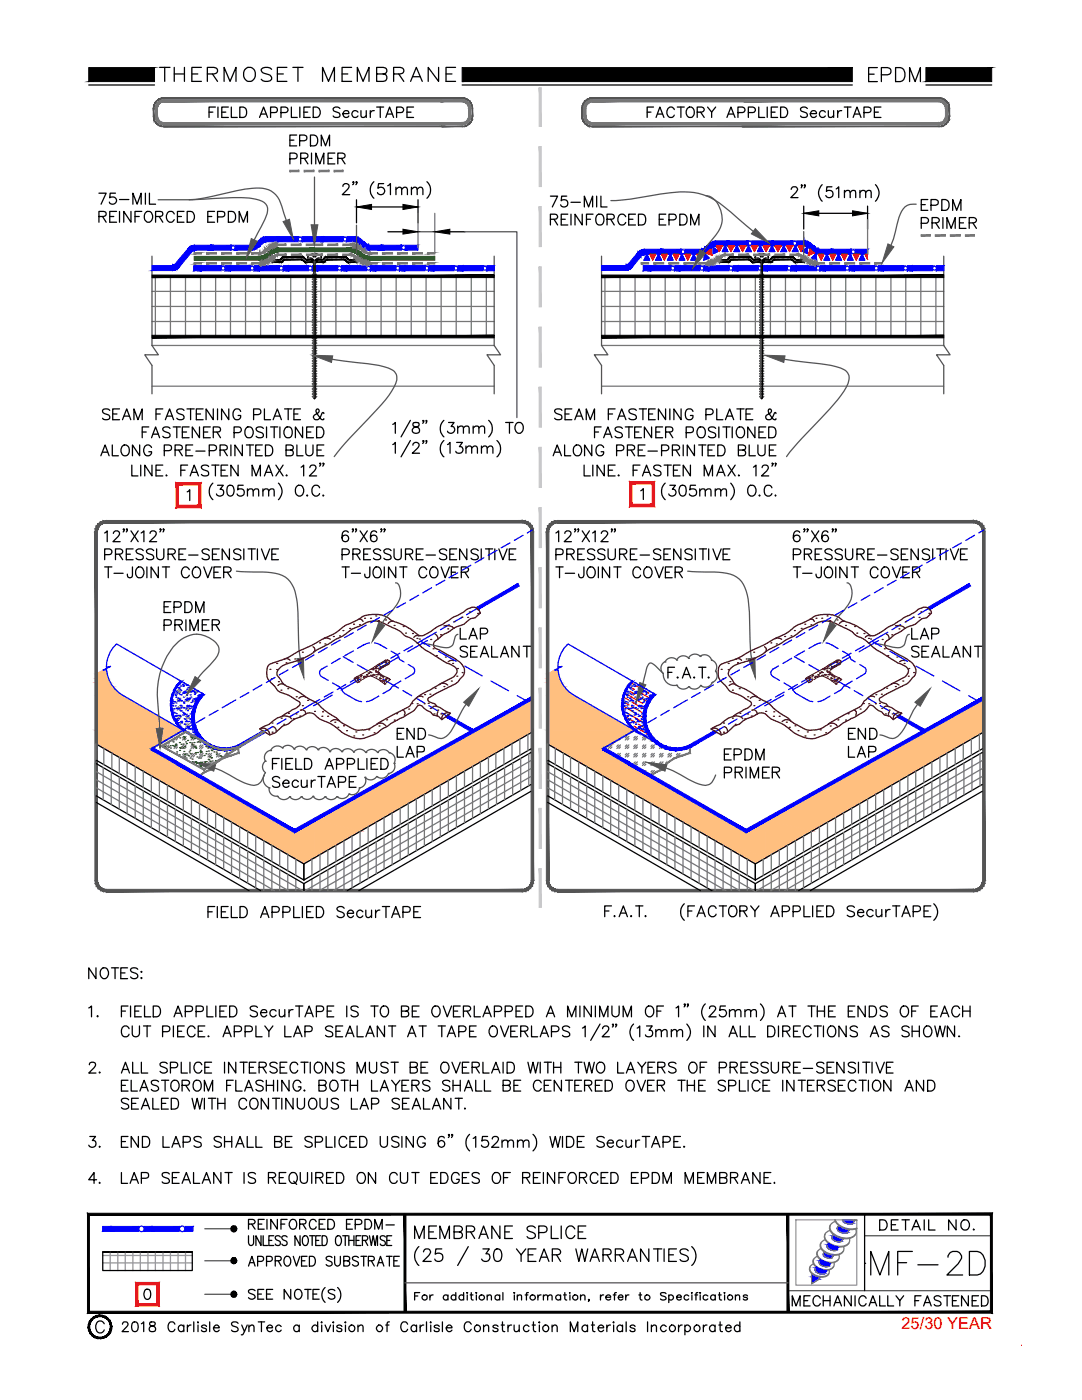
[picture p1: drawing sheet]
<svg xmlns="http://www.w3.org/2000/svg" width="216mm" height="279mm" viewBox="0 0 216 279" stroke-linecap="round" stroke-linejoin="round" font-family="sans-serif">
<defs><g id="words">
<text font-size="8.8" x="172.5" y="255.8">MF-2D</text>
<g font-size="6.2">
<text x="30.7" y="17.6">THERMOSET MEMBRANE</text>
<text x="172.2" y="17.6">EPDM</text>
</g>
<text font-size="5.3" x="128.1" y="24.7">FACTORY APPLIED SecurTAPE</text>
<g font-size="4.9">
<text x="174.3" y="246.6">DETAIL NO.</text>
<text x="157" y="261.8">MECHANICALLY FASTENED</text>
</g>
<text font-size="3.3" fill="#f00" x="179.9" y="265.2">25/30 YEAR</text>
</g></defs>
<!-- layer: INSULATION2 -->
<g fill="none" stroke="#767676" stroke-width=".25">
<path d="M30.3 58.2h68.3M31 55.1v12.1M34 55.1v12.1M37 55.1v12.1M40 55.1v12.1M43 55.1v12.1M46 55.1v12.1M49 55.1v12.1M52 55.1v12.1M55 55.1v12.1M58 55.1v12.1M61 55.1v12.1"/>
<path d="M64 55.1v12.1M67 55.1v12.1M70 55.1v12.1M73 55.1v12.1M76 55.1v12.1M79.1 55.1v12.1M82.1 55.1v12.1M85 55.1v12.1M88 55.1v12.1M91 55.1v12.1M94 55.1v12.1M97 55.1v12.1"/>
<path d="M120 58.2h68.3M120.7 55.1v12.1M123.7 55.1v12.1M126.7 55.1v12.1M129.7 55.1v12.1M132.7 55.1v12.1M135.7 55.1v12.1M138.7 55.1v12.1M141.7 55.1v12.1M144.7 55.1v12.1M147.7 55.1v12.1M150.7 55.1v12.1"/>
<path d="M153.7 55.1v12.1M156.7 55.1v12.1M159.7 55.1v12.1M162.7 55.1v12.1M165.7 55.1v12.1M168.8 55.1v12.1M171.8 55.1v12.1M174.8 55.1v12.1M177.8 55.1v12.1M180.7 55.1v12.1M183.7 55.1v12.1M186.7 55.1v12.1"/>
<path d="M30.3 61.2h68.3M30.3 64.2h68.3M120 61.2h68.3M120 64.2h68.3M19 152.3v6.4M19.1 148.4v3.3M19.2 155.6l38.3 22.1M19.2 157.2l35.6 20.5M20.6 153.2v6.4M20.7 149.4v3.2M22.2 154.1v6.5M22.3 150.3v3.2"/>
<path d="M23.8 151.2v3.1M23.8 155.1v6.3M25.4 152.1v3.2M25.4 156v6.4M27 153v3.2M27 156.9v6.4M28.6 153.9v3.2M28.6 157.8v6.4M30.2 154.8v3.3M30.2 158.7v6.5M31.8 155.8v3.2M31.8 159.7v6.4"/>
<path d="M33.4 156.7v3.2M35 157.6v3.2M36.6 158.5v3.2M38.2 159.5v3.2M83.1 159.5v3.2M84.7 158.5v3.2M86.2 157.6v3.2M87.9 156.7v3.2M89.5 155.8v3.2M89.5 159.7v6.4M91.1 154.8v3.3M91.1 158.7v6.5"/>
<path d="M92.7 153.9v3.2M92.7 157.8v6.4M94.3 153v3.2M94.3 156.9v6.4M95.9 152.1v3.2M95.9 156v6.4M97.5 151.2v3.1M97.5 155.1v6.3M98.9 150.3v3.2M99.1 154.1v6.5M100.6 149.4v3.2M100.7 153.2v6.4"/>
<path d="M102.2 148.4v3.3M102.3 152.3v6.4M103.7 147.5v3.2M103.9 151.4v6.4M105.3 146.6v3.2M105.5 150.4v6.4M105.9 151.8l-45.3 26.1-41.4-23.9M105.9 153.4l-42.2 24.3M105.9 155l-39.4 22.7M109.1 152.3v6.4M109.2 148.4v3.3M109.3 155.6l38.3 22.1"/>
<path d="M109.3 157.2l35.5 20.5M110.7 153.2v6.4M110.8 149.4v3.2M112.2 154.1v6.5M112.4 150.3v3.2M113.8 151.2v3.1M113.8 155.1v6.3M115.5 152.1v3.2M115.5 156v6.4M117.1 153v3.2M117.1 156.9v6.4M118.7 153.9v3.2"/>
<path d="M118.7 157.8v6.4M120.3 154.8v3.3M120.3 158.7v6.5M121.8 155.8v3.2M121.8 159.7v6.4M123.5 156.7v3.2M125.1 157.6v3.2M126.7 158.5v3.2M128.3 159.5v3.2M173.1 159.5v3.2M174.7 158.5v3.2M176.3 157.6v3.2"/>
<path d="M177.9 156.7v3.2M179.5 155.8v3.2M179.5 159.7v6.4M181.2 154.8v3.3M181.2 158.7v6.5M182.7 153.9v3.2M182.7 157.8v6.4M184.3 153v3.2M184.3 156.9v6.4M185.9 152.1v3.2M185.9 156v6.4M187.6 151.2v3.1"/>
<path d="M187.6 155.1v6.3M189 150.3v3.2M189.2 154.1v6.5M190.6 149.4v3.2M190.8 153.2v6.4M192.2 148.4v3.3M192.3 152.3v6.4M193.8 147.5v3.2M193.9 151.4v6.4M195.4 146.6v3.2M195.6 150.4v6.4M196 151.8l-45.3 26.1-41.4-23.9"/>
<path d="M196 153.4l-42.2 24.3M196 155l-39.4 22.7M33.4 160.6v6.4M35 161.5v6.4M36.6 162.5v6.4M38.2 163.4v6.4M39.8 160.4v3.2M39.8 164.3v6.4M41.4 161.3v3.2M41.4 165.2v6.4M43 162.2v3.3M43 166.1v6.5"/>
<path d="M44.6 163.2v3.2M44.6 167.1v6.4M46.2 164.1v3.2M46.2 168v6.4M47.8 165v3.2M47.8 168.9v6.4M49.4 165.9v3.2M49.4 169.9v6.4M51 166.9v3.2M51 170.8v6.4M52.6 167.8v3.2M52.6 171.7v6"/>
<path d="M54.2 168.7v3.2M54.2 172.6v5.1M55.8 169.7v3.1M55.8 173.6v4.1M57.4 170.5v3.3M57.4 174.5v3.2M59 171.5v3.2M59 175.4v2.3M62.2 171.5v3.2M62.2 175.4v2.3M63.9 170.5v3.3M63.9 174.5v3.2"/>
<path d="M65.4 169.7v3.1M65.4 173.6v4.1M67 168.7v3.2M67 172.6v5.1M68.6 167.8v3.2M68.6 171.7v6M70.2 166.9v3.2M70.2 170.8v6.4M71.9 165.9v3.2M71.9 169.9v6.4M73.5 165v3.2M73.5 168.9v6.4"/>
<path d="M75.1 164.1v3.2M75.1 168v6.4M76.6 163.2v3.2M76.6 167.1v6.4M78.2 162.2v3.3M78.2 166.1v6.5M79.9 161.3v3.2M79.9 165.2v6.4M81.5 160.4v3.2M81.5 164.3v6.4M83.1 163.4v6.4M84.7 162.5v6.4"/>
<path d="M86.2 161.5v6.4M87.9 160.6v6.4M123.5 160.6v6.4M125.1 161.5v6.4M126.7 162.5v6.4M128.3 163.4v6.4M129.9 160.4v3.2M129.9 164.3v6.4M131.5 161.3v3.2M131.5 165.2v6.4M133.1 162.2v3.3M133.1 166.1v6.5"/>
<path d="M134.7 163.2v3.2M134.7 167.1v6.4M136.3 164.1v3.2M136.3 168v6.4M137.9 165v3.2M137.9 168.9v6.4M139.5 165.9v3.2M139.5 169.9v6.4M141.1 166.9v3.2M141.1 170.8v6.4M142.7 167.8v3.2M142.7 171.7v6"/>
<path d="M144.3 168.7v3.2M144.3 172.6v5.1M145.9 169.7v3.1M145.9 173.6v4.1M147.5 170.5v3.3M147.5 174.5v3.2M149.1 171.5v3.2M149.1 175.4v2.3M152.3 171.5v3.2M152.3 175.4v2.3M153.9 170.5v3.3M153.9 174.5v3.2"/>
<path d="M155.5 169.7v3.1M155.5 173.6v4.1M157.1 168.7v3.2M157.1 172.6v5.1M158.7 167.8v3.2M158.7 171.7v6M160.3 166.9v3.2M160.3 170.8v6.4M161.9 165.9v3.2M161.9 169.9v6.4M163.5 165v3.2M163.5 168.9v6.4"/>
<path d="M165.1 164.1v3.2M165.1 168v6.4M166.7 163.2v3.2M166.7 167.1v6.4M168.3 162.2v3.3M168.3 166.1v6.5M169.9 161.3v3.2M169.9 165.2v6.4M171.5 160.4v3.2M171.5 164.3v6.4M173.1 163.4v6.4M174.7 162.5v6.4"/>
<path d="M176.3 161.5v6.4M177.9 160.6v6.4"/>
</g>
<!-- layer: INSET1 -->
<g fill="#c7c8ca" stroke="#c7c8ca" stroke-width=".2">
<path d="M107.6 17.5l.4 7.7v-7.7zM107.6 17.5l.4 7.7h-.4z"/>
<path d="M107.6 29.2l.4 8v-8zM107.6 29.2l.4 8h-.4z"/>
<path d="M107.6 41.2l.4 8v-8zM107.6 41.2l.4 8h-.4z"/>
<path d="M107.6 53.2l.4 8v-8zM107.6 53.2l.4 8h-.4z"/>
<path d="M107.6 65.3l.4 8v-8zM107.6 65.3l.4 8h-.4z"/>
<path d="M107.6 77.2l.4 8v-8zM107.6 77.2l.4 8h-.4z"/>
<path d="M107.6 89.3l.4 8v-8zM107.6 89.3l.4 8h-.4z"/>
<path d="M107.6 101.3l.4 8v-8zM107.6 101.3l.4 8h-.4z"/>
<path d="M107.6 113.3l.4 8v-8zM107.6 113.3l.4 8h-.4z"/>
<path d="M107.6 125.3l.4 8v-8zM107.6 125.3l.4 8h-.4z"/>
<path d="M107.6 137.3l.4 8v-8zM107.6 137.3l.4 8h-.4z"/>
<path d="M107.6 149.3l.4 8v-8zM107.6 149.3l.4 8h-.4z"/>
<path d="M107.6 161.3l.4 8v-8zM107.6 161.3l.4 8h-.4z"/>
<path d="M107.6 173.3l.4 7.7v-7.7zM107.6 173.3l.4 7.7h-.4z"/>
</g>
<path d="M107.6 181h.4" fill="none" stroke="#c7c8ca" stroke-width=".2"/>
<!-- layer: DECK1 -->
<path d="M30.3 68.9h68.3M30.3 77.1h68.3M120 68.9h68.3M120 77.1h68.3" fill="none" stroke="#767676" stroke-width=".25"/>
<!-- layer: LEADERS -->
<g fill="none" stroke="#545454" stroke-width=".25">
<path d="M31.6 39.9h6.9a102.6 102.6 0 0 1 11.3-.4l1.4 .3a2.24 2.24 0 0 1 2.2 2.2 16.1 16.1 0 0 1-2.3 5.2l-.4 .7M37.7 39.9l1.5-.1 3.1-.6a47.9 47.9 0 0 1 8.8-1.7 4.5 4.5 0 0 1 5.1 3.7l.9 2.8M62.8 35.3v9.6M140.9 39.1a3.6 3.6 0 0 1 2.9 2.9 5.1 5.1 0 0 1-1.5 5.5l-2 2.7M30.3 51.1v17.8l1.3 1.9h-2.7l1.4 2.1v5.7M92.8 46.3h10.3v37M98.6 51.1v17.8l1.3 1.9h-2.7l1.4 2.1v5.7M120 51.1v17.8l1.3 1.9h-2.7l1.4 2.1v5.7M121.9 40a45.7 45.7 0 0 0 9.9-1.3 17.9 17.9 0 0 1 8.5 .1l1.6 .7a36.4 36.4 0 0 1 6.9 5.4l1.5 1.3M182.8 40.8a2.69 2.69 0 0 0-3.2 1.9l-.6 2.1a15.8 15.8 0 0 1-1.2 4.2M188.3 51.1v17.8l1.3 1.9h-2.7l1.4 2.1v5.7M66.3 71.7l7.1 .9 3.2 .6a2.83 2.83 0 0 1 2.5 1.7l.1 .3a5.7 5.7 0 0 1-1.6 3.7l-2.3 2.7-6.4 6.8-2.2 2.7"/>
<path d="M156.5 71.7l8.3 1.1 2 .4a2.83 2.83 0 0 1 2.6 1.7v.6a8.4 8.4 0 0 1-2.3 4.3l-8 8.6-2.2 2.7M47.2 114l6.1 .2a5.3 5.3 0 0 1 5 2.5 12.4 12.4 0 0 1 1.2 5.5v1.8a30.9 30.9 0 0 0 .4 7.3M78.9 116.3a.87 .87 0 0 1 .8 .8 3.7 3.7 0 0 1-.5 3.6l-.7 1a11.1 11.1 0 0 0-2.3 2.8M137.2 114l7 .3a4.9 4.9 0 0 1 4.9 4.4l.2 .8a56.1 56.1 0 0 1 .4 8.3l.3 3.5M169 116.3a.97 .97 0 0 1 .8 .8 4.4 4.4 0 0 1-1.3 4.6l-1.6 1.8-.7 1M39.5 135.4l2.9-3.3a3.3 3.3 0 0 0 1.3-2.9 5.1 5.1 0 0 0-8.6-.6 14.5 14.5 0 0 0-3.6 11.4l.3 5.3M91.4 126.6l-.4 .2-.2 .4a2.05 2.05 0 0 1-.9 1.9 2.68 2.68 0 0 1-1.9 0l-3.4-.6M132.7 132.1a1.46 1.46 0 0 0-.4 2.3M132.7 132.1h.1M135 131.7h.1M135 136.8h.1M135.1 131.7a1.46 1.46 0 0 0-2.4 .4"/>
<path d="M137.4 131.4h.1M137.4 131.3a1.46 1.46 0 0 0-2.4 .4M137.4 137.1h.1M139.7 131h.1M139.7 131a1.46 1.46 0 0 1 2.3 .7M139.7 131a1.46 1.46 0 0 0-2.3 .4M139.8 136.8h.1M142 131.8h.1M142 131.7a1.42 1.42 0 0 1 .8 2.2M142.1 136.2h.1M142.8 134h.1M142.8 134a1.41 1.41 0 0 1-.7 2.2 1.43 1.43 0 0 1-2.3 .6 1.48 1.48 0 0 1-2.4 .2 1.47 1.47 0 0 1-2.4-.3 2.19 2.19 0 0 1-2.7-2.3l-.8-.8a3.1 3.1 0 0 0-1.7-1.3 2.1 2.1 0 0 0-1 1.9l-.5 2.2"/>
<path d="M181.5 126.6h-.3l-.3 .6a2.05 2.05 0 0 1-.9 1.9 2.77 2.77 0 0 1-1.9 0l-3.4-.6M42.8 153.3a23.7 23.7 0 0 1 5.2 2.6l.7 .3a3.6 3.6 0 0 0 2.8 .3l.2-.1a3.2 3.2 0 0 0 1.1-1.7M52.9 151.9h.1M53 154.2a1.92 1.92 0 0 0 .7 3 1.42 1.42 0 0 0 1.7 1.7M53 151.9a1.42 1.42 0 0 0 0 2.3M53.7 157.3h.1M54 149.8h.1M54 149.7a1.46 1.46 0 0 0-1.1 2.2M55.3 158.9h.1M55.4 158.9a1.46 1.46 0 0 0 2.4 .1M56.3 149.3a1.46 1.46 0 0 0-2.3 .5M56.4 149.3h.1"/>
<path d="M56.4 149.2a1.42 1.42 0 0 1 2.3 .3M57.8 159h.1M57.8 159a1.42 1.42 0 0 0 2.3 0M58.7 149.5h.1M58.7 149.5a1.46 1.46 0 0 1 2.4 .1M60.1 159h.1M61.1 149.6h.1M61.1 149.6a1.42 1.42 0 0 1 2.4 0 1.46 1.46 0 0 1 2.3 .4M62.5 158.9h.1M62.5 158.9a1.42 1.42 0 0 1-2.3 .1M62.5 158.9a1.46 1.46 0 0 0 2.4 .1M63.5 149.6h.1"/>
<path d="M64.9 159h.1M64.9 159a1.42 1.42 0 0 0 2.3 0M65.8 150h.1M65.8 150a1.46 1.46 0 0 1 2.4 0M67.2 159h.1M68.2 150h.1M68.2 150a1.42 1.42 0 0 1 2.4 .1M69.7 158.5h.1M69.7 158.4a1.5 1.5 0 0 1-2.4 .6M70.5 150.1h.1M70.6 150.1a1.46 1.46 0 0 1 2.4 .1 1.44 1.44 0 0 1 2.3 0M71.7 157.3h.1"/>
<path d="M72.8 155.1h.1M72.8 155.1a1.46 1.46 0 0 1-1.1 2.1 1.44 1.44 0 0 1-2 1.3M73 150.2h.1M75.2 155h.1M75.2 155a1.42 1.42 0 0 1-2.4 .1M75.3 150.2h.1M75.4 150.2a1.42 1.42 0 0 1 2.3 0M77.5 154.4a1.46 1.46 0 0 1-2.3 .6M77.5 154.4h.1M77.7 150.2h.1M77.7 150.2a1.42 1.42 0 0 1 .9 2.1M78.7 152.3a1.42 1.42 0 0 1-1.2 2.1"/>
<path d="M78.7 152.3h.1M93 140.5l-.8 1.3-1.5 2.9a4.1 4.1 0 0 1-2.7 2.7l-2.5-.7M132.9 153.3a23.7 23.7 0 0 1 5.2 2.6l.7 .3a3.6 3.6 0 0 0 2.8 .3l.6-.6 .6-1.2M183.1 140.5a17.2 17.2 0 0 0-2.3 4.2l-.4 .7a3.2 3.2 0 0 1-2.3 2l-2.5-.7M40.9 245.2h5.8M40.9 258.3h5.8M40.9 251.6h5.8"/>
</g>
<!-- layer: MEMBRANE1 -->
<g fill="#00f" stroke="#00f" stroke-width=".2">
<path d="M97.2 54h1.4v-1zM97.2 53h1.4l-1.4 1z"/>
<path d="M92.3 54h4.1v-1zM92.3 53h4.1l-4.1 1zM92.3 53l-.9 1h.9zM91.4 53h.9l-.9 1z"/>
<path d="M86.5 54h4.1v-1zM86.5 53h4.1l-4.1 1zM86.5 53l-1 1h1zM85.5 53h1l-1 1z"/>
<path d="M80.7 54h4.1v-1zM80.7 53h4.1l-4.1 1zM80.7 53l-1 1h1zM79.7 53h1l-1 1z"/>
<path d="M74.9 54h4v-1zM74.9 53h4l-4 1zM74.9 53l-1 1h1zM73.9 53h1l-1 1z"/>
<path d="M69.1 54h4v-1zM69.1 53h4l-4 1zM69.1 53l-1 1h1zM68.1 53h1l-1 1z"/>
<path d="M63.3 54h4v-1zM63.3 53h4l-4 1zM63.3 53l-1 1h1zM62.3 53h1l-1 1z"/>
<path d="M57.5 54h4v-1zM57.5 53h4l-4 1zM57.5 53l-1 1h1zM56.5 53h1l-1 1z"/>
<path d="M51.7 54h4v-1zM51.7 53h4l-4 1zM51.7 53l-1 1h1zM50.7 53h1l-1 1z"/>
<path d="M45.9 54h4v-1zM45.9 53h4l-4 1zM45.9 53l-1 1h1zM44.9 53h1l-1 1z"/>
<path d="M40.1 54h4v-1zM40.1 53h4l-4 1zM38.7 54h1.4v-1zM38.7 53h1.4l-1.4 1z"/>
<path d="M80.9 49.9h2.5v-1zM80.9 48.9h2.5l-2.5 1z"/>
<path d="M76.1 49.9h4v-1zM76.1 48.9h4l-4 1zM73.6 49.9h2.5v-1zM73.6 48.9h2.5l-2.5 1z"/>
<path d="M73.3 48.8l-.1 1.1-.5-.3zM73.3 48.8l-.1 1.1 .3-1zM73.5 48.9l.1 1h-.4zM73.5 48.9l.1 1v-1z"/>
<path d="M72.4 49.4l.3 .2 .6-.8zM73 48.6l.3 .2-.9 .6z"/>
<path d="M73 48.6l-.6 .7zM73 48.5l-.6 .8z"/>
<path d="M73 48.5l-.7 .8zM72.9 48.5l-.6 .8z"/>
<path d="M72.9 48.5l-.7 .8zM72.9 48.5l-.7 .8zM72.9 48.5l-.7 .8zM72.8 48.4l-.6 .8zM72.8 48.4l-.6 .8zM72.8 48.4l-.6 .8z"/>
<path d="M72.8 48.4l-.6 .8zM72.7 48.4l-.6 .7zM72.7 48.4l-.6 .7zM72.7 48.3l-.6 .8zM72.7 48.3l-.6 .8zM72.7 48.3l-.7 .8z"/>
<path d="M71.2 48.4l.8 .7 .7-.8zM71.9 47.6l.8 .7-1.5 .1z"/>
<path d="M71.4 47.3l.5 .3-.7 .8zM71.4 47.3l-.3 1 .1 .1zM70.9 47.2l.5 .1-.3 1zM70.9 47.2v1l.2 .1z"/>
<path d="M69.2 48.2h1.7v-1zM69.2 47.2h1.7l-1.7 1z"/>
<path d="M64.4 48.2h4v-1zM64.4 47.2h4l-4 1zM62.8 48.2h1.6v-1zM62.8 47.2h1.6l-1.6 1z"/>
<path d="M60.3 48.2h2.5v-1zM60.3 47.2h2.5l-2.5 1z"/>
<path d="M55.5 48.2h4v-1zM55.5 47.2h4l-4 1zM53 48.2h2.5v-1zM53 47.2h2.5l-2.5 1z"/>
<path d="M52.5 47.3l.5-.1v1zM52.5 47.3l.3 1 .2-.1zM52 47.6l.5-.3 .3 1zM52 47.6l.7 .8 .1-.1z"/>
<path d="M52 47.6l-.1 1.5 .8-.7zM51.3 48.3l.7-.7-.1 1.5zM51.3 48.3l.6 .8zM51.3 48.3l.6 .8zM51.2 48.3l.6 .8zM51.2 48.3l.6 .8zM51.2 48.4l.6 .8zM51.2 48.4l.6 .8z"/>
<path d="M51.2 48.4l.5 .8zM51.1 48.4l.6 .8zM51.1 48.4l.6 .9zM51.1 48.4l.6 .9zM51.1 48.5l.6 .8zM51.1 48.5l.5 .8z"/>
<path d="M51 48.5l.6 .8zM51 48.5l.6 .8z"/>
<path d="M51 48.5l.6 .8zM50.9 48.6l.6 .7z"/>
<path d="M50.9 48.6l.3 1 .3-.2zM50.6 48.8l.3-.2 .3 1z"/>
<path d="M50.3 48.9l.5 1h-.5zM50.3 48.9l.5 1-.4-1zM50.4 48.9l.8 .7-.4 .3zM50.4 48.9l.8 .7-.6-.8z"/>
<path d="M46.9 49.9h3.4v-1zM46.9 48.9h3.4l-3.4 1z"/>
<path d="M42.1 49.9h4.1v-1zM42.1 48.9h4.1l-4.1 1zM38.8 49.9h3.3v-1zM38.8 48.9h3.3l-3.3 1z"/>
<path d="M38.4 49l.4-.1v1zM38.4 49l.2 .9h.2zM37.9 49.2l.5-.2 .2 .9zM37.9 49.2l.6 .8 .1-.1zM37.9 49.2l.6 .8-.9-.5zM37.6 49.5l.8 .6 .1-.1z"/>
<path d="M37.6 49.5l-2 4 2.8-3.4zM37.6 49.5l-2 4-.8-.7z"/>
<path d="M34.4 53l.5 1h-.5zM34.4 53l.5 1-.3-1zM34.6 53l.7 .7-.4 .3zM34.6 53l.7 .7-.6-.8zM34.7 52.9l.9 .6-.3 .2zM34.8 52.8l-.1 .1 .9 .6z"/>
<path d="M30.3 54h4.1v-1zM30.3 53h4.1l-4.1 1z"/>
<path d="M186.9 54h1.4v-1zM186.9 53h1.4l-1.4 1z"/>
<path d="M182 54h4.1v-1zM182 53h4.1l-4.1 1zM182 53l-.9 1h.9zM181.1 53h.9l-.9 1z"/>
<path d="M176.2 54h4.1v-1zM176.2 53h4.1l-4.1 1zM176.2 53l-.9 1h.9zM175.3 53h.9l-.9 1z"/>
<path d="M170.4 54h4.1v-1zM170.4 53h4.1l-4.1 1zM170.4 53l-.9 1h.9zM169.5 53h.9l-.9 1z"/>
<path d="M164.6 54h4.1v-1zM164.6 53h4.1l-4.1 1zM164.6 53l-1 1h1zM163.6 53h1l-1 1z"/>
<path d="M158.8 54h4.1v-1zM158.8 53h4.1l-4.1 1zM158.8 53l-1 1h1zM157.8 53h1l-1 1z"/>
<path d="M153 54h4v-1zM153 53h4l-4 1zM153 53l-1 1h1zM152 53h1l-1 1z"/>
<path d="M147.2 54h4v-1zM147.2 53h4l-4 1zM147.2 53l-1 1h1zM146.2 53h1l-1 1z"/>
<path d="M141.4 54h4v-1zM141.4 53h4l-4 1zM141.4 53l-1 1h1zM140.4 53h1l-1 1z"/>
<path d="M135.7 54h3.9v-1zM135.7 53h3.9l-3.9 1zM135.7 53l-1.1 1h1.1zM134.6 53h1.1l-1.1 1z"/>
<path d="M129.8 54h4v-1zM129.8 53h4l-4 1zM128.4 54h1.4v-1zM128.4 53h1.4l-1.4 1z"/>
<path d="M170.7 50.7h2.5v-1zM170.7 49.7h2.5l-2.5 1z"/>
<path d="M165.9 50.7h4v-1zM165.9 49.7h4l-4 1zM163.4 50.7h2.5v-1zM163.4 49.7h2.5l-2.5 1z"/>
<path d="M163.1 49.6l-.2 1.1-.4-.3zM163.1 49.6l-.2 1.1 .3-1zM163.2 49.7l.2 1h-.5zM163.2 49.7l.2 1v-1z"/>
<path d="M162.2 50.2l.3 .2 .6-.8zM162.7 49.4l.4 .2-.9 .6zM162.7 49.4l-.5 .8zM162.7 49.3l-.6 .9zM162.7 49.3l-.7 .8zM162.7 49.3l-.7 .8zM162.7 49.3l-.7 .8zM162.6 49.3l-.6 .8zM162.6 49.3l-.6 .8zM162.6 49.3l-.7 .7zM162.6 49.3l-.7 .7zM162.5 49.2l-.6 .8zM162.5 49.2l-.6 .8zM162.5 49.2l-.6 .7zM162.5 49.2l-.6 .7zM162.4 49.1l-.6 .8zM162.4 49.1l-.7 .8zM162.4 49.1l-.7 .8zM161 49.2l.7 .7 .7-.8zM161.6 48.4l.8 .7-1.4 .1z"/>
<path d="M161.2 48.2l.4 .2-.6 .8zM161.2 48.2l-.4 .9 .2 .1zM160.6 48.1l.6 .1-.4 .9zM160.6 48.1v1h.2z"/>
<path d="M159 49.1h1.6v-1zM159 48.1h1.6l-1.6 1z"/>
<path d="M154.1 49.1h4.1v-1zM154.1 48.1h4.1l-4.1 1zM152.5 49.1h1.6v-1zM152.5 48.1h1.6l-1.6 1z"/>
<path d="M150 49.1h2.5v-1zM150 48.1h2.5l-2.5 1z"/>
<path d="M145.2 49.1h4v-1zM145.2 48.1h4l-4 1zM142.8 49.1h2.4v-1zM142.8 48.1h2.4l-2.4 1z"/>
<path d="M142.3 48.2l.5-.1v1zM142.3 48.2l.3 .9h.2zM141.8 48.4l.5-.2 .3 .9zM141.8 48.4l.6 .8 .2-.1z"/>
<path d="M141.8 48.4l-.1 1.5 .7-.7zM141 49.1l.8-.7-.1 1.5zM141 49.1l.6 .8zM141 49.1l.6 .8zM141 49.1l.6 .8zM141 49.1l.6 .8zM140.9 49.2l.6 .8zM140.9 49.2l.6 .8zM140.9 49.2l.6 .8zM140.9 49.2l.6 .8zM140.9 49.3l.5 .8zM140.8 49.3l.6 .8zM140.8 49.3l.6 .8zM140.8 49.3l.6 .8zM140.8 49.3l.5 .9zM140.8 49.3l.5 .9zM140.7 49.3l.6 .9zM140.6 49.4l.7 .8zM140.6 49.4l.3 1 .4-.2zM140.3 49.6l.3-.2 .3 1z"/>
<path d="M140.1 49.7l.4 1h-.4zM140.1 49.7l.4 1-.3-1zM140.2 49.7l.7 .7-.4 .3zM140.2 49.7l.7 .7-.6-.8z"/>
<path d="M136.7 50.7h3.4v-1zM136.7 49.7h3.4l-3.4 1z"/>
<path d="M131.9 50.7h4v-1zM131.9 49.7h4l-4 1zM128.5 50.7h3.4v-1zM128.5 49.7h3.4l-3.4 1z"/>
<path d="M128.1 49.8l.4-.1v1zM128.1 49.8l.3 1 .1-.1zM127.7 50l.4-.2 .3 1zM127.7 50l.5 .8h.2zM127.4 50.3l.3-.3 .5 .8zM127.4 50.3l.8 .6v-.1z"/>
<path d="M127.4 50.3l.4 1 .4-.4zM127.4 50.3l.4 1-.7-.6zM127.1 50.7l-1.1 2.8 1.8-2.2zM127.1 50.7l-1.1 2.8-.7-.7z"/>
<path d="M124.9 53l.4 .9-.4 .1zM124.9 53l.4 .9-.2-1zM125.1 52.9l.6 .8-.4 .2zM125.1 52.9l.6 .8-.5-.8zM125.2 52.9l.8 .6-.3 .2zM125.3 52.8l-.1 .1 .8 .6z"/>
<path d="M120 54h4.9v-1zM120 53h4.9l-4.9 1z"/>
<path d="M36.9 245.7h1.6v-.9zM36.9 244.8h1.6l-1.6 .9z"/>
<path d="M30.2 245.7h5.6v-.9zM30.2 244.8h5.6l-5.6 .9zM28.8 245.7h1.4v-.9zM28.8 244.8h1.4l-1.4 .9z"/>
<path d="M22.1 245.7h5.6v-.9zM22.1 244.8h5.6l-5.6 .9zM20.5 245.7h1.6v-.9zM20.5 244.8h1.6l-1.6 .9z"/>
<path d="M179.1 143.1l5.2 3.1 .3-.5zM179.4 142.6l5.2 3.1-5.5-2.6z"/>
<path d="M185.1 121.2l.3 .5 8-5.3zM185.4 121.7l8-5.3 .3 .6z"/>
<path d="M126.1 135.8l.2 .2-.9 .6zM125.4 136.6l.3 .2 .6-.8zM125.4 136.6l.3 .2-.8 .6zM124.9 137.4l.2 .2 .6-.8zM124.9 137.4l.2 .2-.7 .8zM125.1 137.6l-.7 .8 .3 .1zM124.4 138.4l.3 .1-.5 .9zM124.7 138.5l-.5 .9h.2zM124.2 139.4h.2l-.3 1zM124.4 139.4l-.3 1h.2zM124.1 140.4h.2l-.2 1zM124.3 140.4l-.2 1h.3zM124.1 141.4h.3l-.1 1zM124.4 141.4l-.1 1h.3zM124.3 142.4h.3l.1 1zM124.6 142.4l.1 1 .2-.1zM124.7 143.4l.2-.1 .3 1zM124.9 143.3l.3 1 .2-.2zM125.2 144.3l.2-.2 .4 1zM125.4 144.1l.4 1 .2-.2zM125.8 145.1l.2-.2 .6 .9zM126 144.9l.6 .9 .2-.2zM126.8 145.6l.6 .8-.8-.6zM126.8 145.6l.6 .8 .2-.3z"/>
<path d="M148.9 166.2l47.5-26.6-.3-.5zM148.9 165.5l47.2-26.4-47.2 27.1zM125.2 152.6l23.7 13.6v-.7zM125.5 152l23.4 13.5-23.7-12.9zM120.2 149.6l5 3 .3-.6zM120.5 149.1l5 2.9-5.3-2.4z"/>
<path d="M130.4 138.3l.4 .4-1.1 .4zM129.7 139.1l.4 .3 .7-.7zM129.7 139.1l.4 .3-1 .5zM129.1 139.9l.5 .3 .5-.8zM129.1 139.9l.5 .3-.9 .7zM128.7 140.9l.5 .2 .4-.9zM128.7 140.9l.5 .2-.8 .8zM129.2 141.1l-.8 .8 .6 .1zM128.4 141.9l.6 .1-.7 .9zM129 142l-.7 .9h.6zM128.3 142.9h.6l-.5 1.1zM128.9 142.9l-.5 1.1 .5-.1zM128.4 144l.5-.1-.3 1.1zM128.9 143.9l-.3 1.1 .5-.1zM128.6 145l.5-.1-.1 1.1zM129.1 144.9l-.1 1.1 .5-.2zM129 146l.5-.2v1.1zM129.5 145.8v1.1l.4-.3zM129.5 146.9l.4-.3 .2 1.1zM129.9 146.6l.2 1.1 .4-.4zM130.1 147.7l.4-.4 .4 1.1zM130.5 147.3l.4 1.1 .3-.4zM131.2 148l.6 1-.9-.6zM131.2 148l.6 1 .3-.5zM132.1 148.5l.6 1-.9-.5zM132.1 148.5l.6 1 .2-.6zM132.9 148.9l.8 .8-1-.2zM132.9 148.9l.8 .8 .2-.5zM133.9 149.2l.9 .6-1.1-.1zM133.9 149.2l.9 .6v-.5zM134.8 149.3l1.1 .5h-1.1zM134.8 149.3l1.1 .5-.1-.6zM135.8 149.2l1.1 .3-1 .3zM135.8 149.2l1.1 .3-.2-.5zM136.7 149l1.2 .2-1 .3zM136.7 149l1.2 .2-.3-.5zM137.6 148.7l1.2-.1-.9 .6zM137.6 148.7l1.2-.1-.4-.4z"/>
<path d="M138.4 148.2l.4 .4 3.8-2.8zM138.8 148.6l3.8-2.8 .3 .4z"/>
<path d="M89 143.1l5.2 3.1 .3-.5zM89.3 142.6l5.2 3.1-5.5-2.6z"/>
<path d="M95.1 121.2l.2 .5 8-5.3zM95.3 121.7l8-5.3 .3 .6z"/>
<path d="M36 135.8l.3 .2-.9 .6zM35.4 136.6l.2 .2 .7-.8zM35.4 136.6l.2 .2-.8 .6zM34.8 137.4l.2 .2 .6-.8zM34.8 137.4l.2 .2-.6 .8zM35 137.6l-.6 .8 .2 .1zM34.4 138.4l.2 .1-.5 .9zM34.6 138.5l-.5 .9h.3zM34.1 139.4h.3l-.4 1zM34.4 139.4l-.4 1h.3zM34 140.4h.3l-.2 1zM34.3 140.4l-.2 1h.2zM34.1 141.4h.2v1zM34.3 141.4v1h.2zM34.3 142.4h.2l.1 1zM34.5 142.4l.1 1 .3-.1zM34.6 143.4l.3-.1 .2 1zM34.9 143.3l.2 1 .3-.2zM35.1 144.3l.3-.2 .3 1zM35.4 144.1l.3 1 .3-.2zM35.7 145.1l.3-.2 .5 .9zM36 144.9l.5 .9 .2-.2zM36.7 145.6l.7 .8-.9-.6zM36.7 145.6l.7 .8 .1-.3z"/>
<path d="M58.8 166.2l47.6-26.6-.3-.5zM58.8 165.5l47.3-26.4-47.3 27.1zM35.2 152.6l23.6 13.6v-.7zM35.4 152l23.4 13.5-23.6-12.9zM30.1 149.6l5.1 3 .2-.6zM30.4 149.1l5 2.9-5.3-2.4z"/>
<path d="M40.4 138.3l.3 .4-1.1 .4zM39.6 139.1l.5 .3 .6-.7zM39.6 139.1l.5 .3-1 .5zM39.1 139.9l.5 .3 .5-.8zM39.1 139.9l.5 .3-1 .7zM38.6 140.9l.6 .2 .4-.9zM38.6 140.9l.6 .2-.8 .8zM39.2 141.1l-.8 .8 .5 .1zM38.4 141.9l.5 .1-.7 .9zM38.9 142l-.7 .9h.6zM38.2 142.9h.6l-.5 1.1zM38.8 142.9l-.5 1.1 .5-.1zM38.3 144l.5-.1-.3 1.1zM38.8 143.9l-.3 1.1 .5-.1zM38.5 145l.5-.1-.1 1.1zM39 144.9l-.1 1.1 .5-.2zM38.9 146l.5-.2v1.1zM39.4 145.8v1.1l.4-.3zM39.4 146.9l.4-.3 .3 1.1zM39.8 146.6l.3 1.1 .3-.4zM40.1 147.7l.3-.4 .4 1.1zM40.4 147.3l.4 1.1 .4-.4zM41.2 148l.5 1-.9-.6zM41.2 148l.5 1 .3-.5zM42 148.5l.7 1-1-.5zM42 148.5l.7 1 .2-.6zM42.9 148.9l.8 .8-1-.2zM42.9 148.9l.8 .8 .1-.5zM43.8 149.2l1 .6-1.1-.1zM43.8 149.2l1 .6v-.5zM44.8 149.3l1 .5h-1zM44.8 149.3l1 .5-.1-.6zM45.7 149.2l1.1 .3-1 .3zM45.7 149.2l1.1 .3-.1-.5zM46.7 149l1.1 .2-1 .3zM46.7 149l1.1 .2-.2-.5zM47.6 148.7l1.1-.1-.9 .6zM47.6 148.7l1.1-.1-.3-.4z"/>
<path d="M48.4 148.2l.3 .4 3.8-2.8zM48.7 148.6l3.8-2.8 .3 .4z"/>
</g>
<g fill="none" stroke="#00f" stroke-width=".25">
<path d="M83.5 118.8l-1.7 1M86.1 117.3l-1.7 1M88.7 115.8l-1.7 1M91.3 114.3l-1.7 1M94 112.8l-1.8 1M96.5 111.3l-1.7 1M99.2 109.8l-1.8 1M101.7 108.4l-1.7 .9M104.4 106.8l-1.8 1.1M106.2 105.8l-1 .6M173.6 118.8l-1.8 1M176.2 117.3l-1.7 1"/>
<path d="M178.8 115.8l-1.7 1M181.4 114.3l-1.7 1M184 112.8l-1.7 1M186.6 111.3l-1.7 1M189.2 109.8l-1.7 1M191.8 108.4l-1.7 .9M194.5 106.8l-1.8 1.1M196.3 105.8l-1 .6M40.6 138.5l-17.3-10a6.4 6.4 0 0 0-2.1 4.7l.9-.2-1.5 .7h.7a6.6 6.6 0 0 0 3.3 5.1l17.2 10M47 139.7l-2.7 1.6M49.7 138.2l-1.8 1M52.3 136.7l-1.8 1"/>
<path d="M54.9 135.2l-1.8 1M57.5 133.7l-1.8 1M60.1 132.2l-1.8 1M62.7 130.7l-1.8 1M63.8 139.6l-3.3 1.9M64.1 133.5a.88 .88 0 0 0 0 1.5l1.4 .8M65.3 132.9l-1.2 .7M65.3 129.2l-1.7 1M66.3 138.7l-3.8 2.2M66.4 136.3l1.3 .8 .6 .9a7.9 7.9 0 0 0 3.9 2M66.4 138.1l-1.7 1M67.9 131.4l-1.8 1"/>
<path d="M67.9 127.7l-1.8 1M68.5 131l2 1.2M69 136.6l-1.7 1M70.5 129.9l-1.7 1M70.5 126.3l-1.7 .9M71.3 132.7l2 1.1M71.5 135.2l-1.6 .9M71.9 135.5l-3.9 2.2M73.1 124.7l-1.8 1.1M73.7 128.3l-1.2 .4-1.2 .7M74.7 128.3l.6 .1 1.9 1M75.6 138.9l-1.9 1-.6 .1"/>
<path d="M75.7 123.3l-1.7 1M76.5 135.6l3 1.7M77.1 131.9l-1.7 1M78 129.9l1.3 .8 .4 .9 .9 .5M78.3 121.8l-1.7 1M79.6 131.1l-3.9 2.2M79.8 130.4l-1.8 .9M80 135.9l-1.7 1.1a2.8 2.8 0 0 1-1.9 1.4M80.4 137.8l1.7 1M80.9 120.3l-1.7 1M81.5 132.6l.9 .5a.85 .85 0 0 1 0 1.5l-1.5 .9M82.4 128.9l-1.8 1"/>
<path d="M83 139.3l1.7 1M83.9 128l1.9 1M85.3 127.8l-4 2.3M87.1 126.2l-3.9 2.2M87.5 130l3.5 2M89.6 124.7l-1.7 1M92.3 123.2l-1.8 .9M92.8 133l3.4 1.9M95.2 121.4l-2.1 1.3M98 135.9l3.5 2M103.2 138.8l1.9 1.1M130.6 138.5l-17.3-10a6.4 6.4 0 0 0-2 4.7l.9-.2-1.5 .7h.7a6.4 6.4 0 0 0 3.2 5.1l17.3 10"/>
<path d="M137.1 139.7l-2.7 1.6M139.7 138.2l-1.7 1M142.3 136.7l-1.7 1M144.9 135.2l-1.7 1M147.5 133.7l-1.7 1M150.1 132.2l-1.7 1M152.8 130.7l-1.8 1M153.9 139.6l-3.3 1.9M154.2 133.5a.84 .84 0 0 0 0 1.5l1.3 .8M155.3 132.9l-1.2 .7M155.4 129.2l-1.8 1M156.4 138.7l-3.8 2.2"/>
<path d="M156.4 136.3l1.3 .8 .7 .9a8.4 8.4 0 0 0 3.8 2M156.5 138.1l-1.8 1M158 131.4l-1.8 1M158 127.7l-1.8 1M158.5 131l2 1.2M159.1 136.6l-1.7 1M160.5 129.9l-1.7 1M160.6 126.3l-1.8 .9M161.4 132.7l2 1.1M161.6 135.2l-1.7 .9M161.9 135.5l-3.8 2.2M163.2 124.7l-1.8 1.1"/>
<path d="M163.8 128.3l-.5 .1-1.9 1M164.8 128.3l1.2 .4 1.2 .7M165.6 138.9l-1.8 1-.6 .1M165.8 123.3l-1.7 1M166.6 135.6l3 1.7M167.2 131.9l-1.7 1M168.1 129.9l1.2 .8 .5 .9 .9 .5M168.4 121.8l-1.8 1M169.7 131.1l-3.9 2.2M169.8 130.4l-1.7 .9M170.1 135.9l-1.8 1.1a2.84 2.84 0 0 1-1.8 1.4M170.4 137.8l1.8 1"/>
<path d="M171 120.3l-1.7 1M171.5 132.6l.9 .5a.81 .81 0 0 1 .4 .7 .81 .81 0 0 1-.4 .8l-1.5 .9M172.4 128.9l-1.7 1M173.1 139.3l1.7 1M174 128l1.9 1M175.3 127.8l-3.9 2.3M177.1 126.2l-3.8 2.2M177.6 130l3.5 2M179.7 124.7l-1.7 1M182.3 123.2l-1.7 .9M182.8 133l3.5 1.9M185.3 121.4l-2.1 1.3"/>
<path d="M188.1 135.9l3.4 2M193.3 138.8l1.8 1.1M38.3 144.7l-8 4.7M40.9 143.2l-1.8 1.1M43.5 141.8l-1.7 .9M54.4 145l-1.7 1M57 143.5l-1.7 1M59.6 142l-1.7 1M85.6 140.8l1.7 1M88.2 142.3l1 .6M128.4 144.7l-8.1 4.7M131 143.2l-1.8 1.1"/>
<path d="M133.5 141.8l-1.7 .9M144.5 145l-1.7 1M147.1 143.5l-1.8 1M149.7 142l-1.7 1M175.7 140.8l1.7 1M178.3 142.3l.9 .6"/>
<circle cx="44.5" cy="53.5" r=".39"/>
<circle cx="46.6" cy="49.4" r=".39"/>
<circle cx="50.3" cy="53.5" r=".39"/>
<circle cx="56.1" cy="53.5" r=".39"/>
<circle cx="59.9" cy="47.7" r=".39"/>
<circle cx="61.9" cy="53.5" r=".39"/>
<circle cx="67.7" cy="53.5" r=".39"/>
<circle cx="68.8" cy="47.7" r=".39"/>
<circle cx="73.5" cy="53.5" r=".41"/>
<circle cx="79.3" cy="53.5" r=".41"/>
<circle cx="80.5" cy="49.4" r=".41"/>
<circle cx="85.2" cy="53.5" r=".39"/>
<circle cx="91" cy="53.5" r=".39"/>
<circle cx="96.8" cy="53.5" r=".39"/>
<circle cx="134.2" cy="53.5" r=".39"/>
<circle cx="136.3" cy="50.2" r=".41"/>
<circle cx="140" cy="53.5" r=".39"/>
<circle cx="145.8" cy="53.5" r=".39"/>
<circle cx="149.6" cy="48.6" r=".41"/>
<circle cx="151.6" cy="53.5" r=".39"/>
<circle cx="157.4" cy="53.5" r=".41"/>
<circle cx="158.6" cy="48.6" r=".41"/>
<circle cx="163.3" cy="53.5" r=".39"/>
<circle cx="169.1" cy="53.5" r=".39"/>
<circle cx="170.2" cy="50.2" r=".39"/>
<circle cx="174.9" cy="53.5" r=".39"/>
<circle cx="180.7" cy="53.5" r=".39"/>
<circle cx="186.5" cy="53.5" r=".39"/>
<circle cx="28.2" cy="245.2" r=".56"/>
<circle cx="36.3" cy="245.2" r=".56"/>
</g>
<path d="M38.7 53v1M38.8 48.9v1M53 47.2v1M62.8 47.2v1M73.6 48.9v1M128.4 53v1M128.5 49.7v1M142.8 48.1v1M152.5 48.1v1M163.4 49.7v1M20.5 244.8v.9" fill="none" stroke="#00f" stroke-width=".2"/>
<!-- layer: DETAIL -->
<g fill="none" stroke="#000" stroke-width=".25">
<path d="M61.5 51.1l-.1 .4h.8l.2 .2M62.4 51.8l.2 .2M62.5 50.7v.6h.5v-.6M62.5 50.6l-1 .5M62.6 52v27.4l.2 .2 .1-.2v-27.4M63 51.9h.1M63 51.9l-.1 .1M63 50.6l1 .5M63.1 51.8l-.1 .1M63.5 51.5l-.4 .2M64 51.1l.1 .3M64.1 51.4v.1h-.6"/>
<path d="M150.8 51.1l-.2 .4h.8l.3 .2M151.7 51.8l.2 .2M151.7 50.7v.6h.5v-.6M151.8 50.6l-1 .5M151.9 52v27.4l.1 .2 .1-.2v-27.4M152.2 51.9h.1M152.2 51.9v.1M152.3 50.6l.5 .2 .5 .4v.3h-.5M152.3 51.8l-.1 .1M152.8 51.5l-.4 .2M19.2 151.7l41.4 23.9M19.2 158.8l32.8 18.9"/>
<path d="M105.9 150.2l-45.3 26.1v1.4v-1.4l-41.4-23.9M105.9 149.5l-45.3 26.1M105.9 156.6l-36.6 21.1M105.9 157.9l-34.3 19.8M106.2 146.1l-45.6 26.3-41.4-23.9M109.3 151.7l41.4 23.9M109.3 158.8l32.7 18.9M196 150.2l-45.3 26.1v1.4v-1.4l-41.4-23.9M196 149.5l-45.3 26.1M196 156.6l-36.6 21.1M196 157.9l-34.3 19.8M196.3 146.1l-45.6 26.3-41.4-23.9"/>
<path d="M19.2 160.1l30.5 17.6M60.6 172.4v3.2M109.3 160.1l30.5 17.6M150.7 172.4v3.2"/>
</g>
<!-- layer: LINE50 -->
<g fill="none" stroke="#545454" stroke-width=".25">
<path d="M54.6 51.8v.6M54.9 51.8v.6M55.1 51.8v.6M55.4 51.8v.6M55.6 51.8v.6M55.9 51.8v.6M56.1 51.7v.7M56.4 51.4v.8M56.6 51.3v.6M56.9 51.3v.5M57.1 51.3v.5M57.4 51.3v.5"/>
<path d="M57.6 51.3v.5M57.9 51.3v.5M58.1 51.3v.5M58.3 51.3v.5M58.6 51.3v.5M58.9 51.3v.5M59.1 51.3v.5M59.4 51.3v.5M59.6 51.3v.5M59.9 51.3v.5M60.1 51.3v.5M60.4 51.3v.6"/>
<path d="M60.6 51.4v.7M60.9 51.6v.7M61.1 51.8v.6M61.4 51.8v.6M61.6 51.8v.6M61.9 51.8v.6M62.1 51.8v.6M62.3 56.2l.9 .6-.9 .5M62.3 57.3l.9 .5-.9 .5M62.3 57.8l.9 .5-.9 .5M62.3 55.2l.9 .5-.9 .5M62.3 58.3l.9 .5"/>
<path d="M62.3 58.8l.9 .5M62.3 56.2h.9M62.3 56.8h.9M62.3 57.3h.9M62.3 57.8h.9M62.3 58.3h.9M62.3 58.8h.9M62.3 59.3h.9M62.3 59.8h.9M62.3 54.7l.9 .5M62.3 55.7h.9M62.3 55.2h.9"/>
<path d="M63.2 56.2l-.9 .6 .9 .5M63.2 58.8l-.9 .5 .9 .5M63.2 59.3l-.9 .5 .9 .5M63.2 59.8l-.9 .5 .9 .5M63.2 55.2l-.9 .5 .9 .5M63.2 57.3l-.9 .5M63.2 54.7l-.9 .5M63.4 51.8v.6M63.6 51.8v.6M63.9 51.8v.6M64.1 51.8v.6M64.4 51.8v.6"/>
<path d="M64.7 51.6v.7M64.9 51.4v.7M65.1 51.3v.6M65.4 51.3v.5M65.6 51.3v.5M65.9 51.3v.5M66.1 51.3v.5M66.4 51.3v.5M66.6 51.3v.5M66.9 51.3v.5M67.2 51.3v.5M67.4 51.3v.5"/>
<path d="M67.7 51.3v.5M67.9 51.3v.5M68.1 51.3v.5M68.4 51.3v.5M68.6 51.3v.5M68.9 51.3v.6M69.1 51.4v.8M69.4 51.7v.7M69.7 51.8v.6M69.9 51.8v.6M70.2 51.8v.6M70.4 51.8v.6"/>
<path d="M70.6 51.8v.6M70.9 51.8v.6M71.1 44.9v5.7M143.9 51.8v.6M144.1 51.8v.6M144.3 51.8v.6M144.6 51.8v.6M144.8 51.8v.6M145.1 51.8v.6M145.3 51.7v.7M145.6 51.4v.8M145.9 51.3v.6"/>
<path d="M146.1 51.3v.5M146.4 51.3v.5M146.6 51.3v.5M146.8 51.3v.5M147.1 51.3v.5M147.3 51.3v.5M147.6 51.3v.5M147.8 51.3v.5M148.1 51.3v.5M148.4 51.3v.5M148.6 51.3v.5M148.9 51.3v.5"/>
<path d="M149.1 51.3v.5M149.4 51.3v.5M149.6 51.3v.6M149.8 51.4v.7M150.1 51.6v.7M150.3 51.8v.6M150.6 51.8v.6M150.8 51.8v.6M151.1 51.8v.6M151.4 51.8v.6M151.6 56.2l.8 .6-.8 .5M151.6 57.3l.8 .5-.8 .5"/>
<path d="M151.6 57.8l.8 .5-.8 .5M151.6 55.2l.8 .5-.8 .5M151.6 56.2h.8M151.6 56.8h.8M151.6 57.3h.8M151.6 57.8h.8M151.6 58.3h.8M151.6 58.8h.8M151.6 59.3h.8M151.6 59.8h.8M151.6 55.7h.8M151.6 55.2h.8"/>
<path d="M151.6 58.3l.8 .5M151.6 58.8l.8 .5M151.6 54.7l.8 .5M152.4 56.2l-.8 .6 .8 .5M152.4 58.8l-.8 .5 .8 .5M152.4 59.3l-.8 .5 .8 .5M152.4 59.8l-.8 .5 .8 .5M152.4 55.2l-.8 .5 .8 .5M152.4 57.3l-.8 .5M152.4 54.7l-.8 .5M152.6 51.8v.6M152.9 51.8v.6"/>
<path d="M153.1 51.8v.6M153.4 51.8v.6M153.6 51.8v.6M153.9 51.6v.7M154.1 51.4v.7M154.4 51.3v.6M154.6 51.3v.5M154.9 51.3v.5M155.1 51.3v.5M155.4 51.3v.5M155.6 51.3v.5M155.9 51.3v.5"/>
<path d="M156.1 51.3v.5M156.4 51.3v.5M156.6 51.3v.5M156.9 51.3v.5M157.1 51.3v.5M157.4 51.3v.5M157.6 51.3v.5M157.9 51.3v.5M158.1 51.3v.6M158.4 51.4v.8M158.6 51.7v.7M158.9 51.8v.6"/>
<path d="M159.1 51.8v.6M159.4 51.8v.6M159.6 51.8v.6M159.9 51.8v.6M160.1 51.8v.6M160.4 46.2v5.6M62.3 77.6l.9 .5-.9 .5 .9 .5M62.3 76.6l.9 .5-.9 .5M62.3 76.1l.9 .5-.9 .5M62.3 79.1h.9M62.3 78.6h.9M62.3 78.1h.9"/>
<path d="M62.3 77.6h.9M62.3 77.1h.9M62.3 76.6h.9M62.3 76.1h.9M62.3 75.6h.9M62.3 75.1h.9M62.3 74.6h.9M62.3 74.1h.9M62.3 73.6h.9M62.3 64.4l.9 .5M62.3 64.9l.9 .5M62.3 64.9h.9"/>
<path d="M62.3 65.4h.9M62.3 65.9h.9M62.3 66.4h.9M62.3 67h.9M62.3 67.5h.9M62.3 64.4h.9M62.3 63.9h.9M62.3 63.4h.9M62.3 62.9h.9M62.3 62.3h.9M62.3 61.8h.9M62.3 61.8l.9 .5"/>
<path d="M62.3 60.3h.9M62.3 60.8h.9M62.3 61.3h.9M62.3 70l.9 .5M62.3 67.5l.9 .5M62.3 70h.9M62.3 69.5h.9M62.3 69h.9M62.3 68.5h.9M62.3 68h.9M62.3 70.5h.9M62.3 71h.9"/>
<path d="M62.3 71.5h.9M62.3 72h.9M62.3 72.5h.9M62.3 73.1h.9M62.3 70.5l.9 .5M62.3 73.1l.8 .5M62.3 77.1l.9 .5M62.6 79.1h.1M62.8 67.5h.1M62.8 64.4h.1M62.8 61.3h.1M62.8 70.5h.1"/>
<path d="M62.8 73.6h.1M62.9 79.1h.1M63.1 73.6l-.8 .5 .9 .5M63.1 61.3l-.8 .5M63.2 64.9l-.9 .5 .9 .5M63.2 65.4l-.9 .5 .9 .5M63.2 65.9l-.9 .5 .9 .6M63.2 66.4l-.9 .6 .9 .5M63.2 63.4l-.9 .5 .9 .5M63.2 62.9l-.9 .5 .9 .5M63.2 62.3l-.9 .6 .9 .5M63.2 61.8l-.9 .5 .9 .6"/>
<path d="M63.2 60.3l-.9 .5 .8 .5M63.2 69l-.9 .5 .9 .5M63.2 68.5l-.9 .5 .9 .5M63.2 68l-.9 .5 .9 .5M63.2 67.5l-.9 .5 .9 .5M63.2 70.5l-.9 .5 .9 .5M63.2 71l-.9 .5 .9 .5M63.2 71.5l-.9 .5 .9 .5M63.2 72l-.9 .5 .9 .6M63.2 77.6l-.9 .5 .9 .5-.9 .5 .3 .3M63.2 75.1l-.9 .5 .9 .5M63.2 74.6l-.9 .5 .9 .5"/>
<path d="M63.2 74.1l-.9 .5 .9 .5M63.2 79.1l-.3 .3M63.2 64.4l-.9 .5M63.2 67l-.9 .5M63.2 63.9l-.9 .5M63.2 60.8l-.8 .5 .8 .5M63.2 70l-.9 .5M63.2 69.5l-.9 .5M63.2 72.5l-.9 .6M63.2 73.1l-.8 .5 .8 .5M63.2 76.1l-.9 .5M63.2 75.6l-.9 .5"/>
<path d="M151.6 77.6l.8 .5-.8 .5 .8 .5M151.6 76.6l.8 .5-.8 .5M151.6 76.1l.8 .5-.8 .5M151.6 79.1h.8M151.6 78.6h.8M151.6 78.1h.8M151.6 77.6h.8M151.6 77.1h.8M151.6 76.6h.8M151.6 76.1h.8M151.6 75.6h.8M151.6 75.1h.8"/>
<path d="M151.6 74.6h.8M151.6 74.1h.8M151.6 73.6h.8M151.6 64.9h.8M151.6 65.4h.8M151.6 65.9h.8M151.6 66.4h.8M151.6 67h.8M151.6 67.5h.8M151.6 64.4h.8M151.6 63.9h.8M151.6 63.4h.8"/>
<path d="M151.6 62.9h.8M151.6 62.3h.8M151.6 61.8h.8M151.6 60.3h.8M151.6 60.8h.8M151.6 61.3h.8M151.6 70h.8M151.6 69.5h.8M151.6 69h.8M151.6 68.5h.8M151.6 68h.8M151.6 70.5h.8"/>
<path d="M151.6 71h.8M151.6 71.5h.8M151.6 72h.8M151.6 72.5h.8M151.6 73.1h.8M151.6 64.4l.8 .5M151.6 64.9l.8 .5M151.6 61.8l.8 .5M151.6 61.3l.8 .5M151.6 70l.8 .5M151.6 67.5l.8 .5M151.6 70.5l.8 .5"/>
<path d="M151.6 73.1l.8 .5M151.6 77.1l.8 .5M151.6 73.6l.8 .5M151.9 79.1h.1M152 67.5h.1M152 64.4h.1M152 61.3h.1M152 70.5h.1M152 73.6h.1M152.1 79.1h.1M152.4 64.9l-.8 .5 .8 .5M152.4 65.4l-.8 .5 .8 .5"/>
<path d="M152.4 65.9l-.8 .5 .8 .6M152.4 66.4l-.8 .6 .8 .5M152.4 63.4l-.8 .5 .8 .5M152.4 62.9l-.8 .5 .8 .5M152.4 62.3l-.8 .6 .8 .5M152.4 61.8l-.8 .5 .8 .6M152.4 60.3l-.8 .5 .8 .5M152.4 69l-.8 .5 .8 .5M152.4 68.5l-.8 .5 .8 .5M152.4 68l-.8 .5 .8 .5M152.4 67.5l-.8 .5 .8 .5M152.4 70.5l-.8 .5 .8 .5"/>
<path d="M152.4 71l-.8 .5 .8 .5M152.4 71.5l-.8 .5 .8 .5M152.4 72l-.8 .5 .8 .6M152.4 77.6l-.8 .5 .8 .5-.8 .5 .3 .3M152.4 75.1l-.8 .5 .8 .5M152.4 74.6l-.8 .5 .8 .5M152.4 74.1l-.8 .5 .8 .5M152.4 73.6l-.8 .5 .8 .5M152.4 79.1l-.3 .3M152.4 64.4l-.8 .5M152.4 67l-.8 .5M152.4 63.9l-.8 .5"/>
<path d="M152.4 61.3l-.8 .5M152.4 60.8l-.8 .5M152.4 70l-.8 .5M152.4 69.5l-.8 .5M152.4 72.5l-.8 .6M152.4 73.1l-.8 .5M152.4 76.1l-.8 .5M152.4 75.6l-.8 .5"/>
</g>
<!-- layer: DETAIL -->
<g fill="#000" stroke="#000" stroke-width=".2">
<path d="M55.7 51.8h.3zM55.7 51.8h.3zM55.9 51.8l.2-.1zM55.9 51.8l.2-.1z"/>
<path d="M56 52.3l.2 .1zM56 52.3h.2zM56.2 52.3l.2-.1zM56.2 52.3l.2-.1z"/>
<path d="M54.3 52.4l1.7-.1zM54.3 52.4l1.7-.1zM54.3 51.8v.6zM54.3 51.8l.1 .5zM54.3 51.8h1.4zM54.4 51.8h1.3z"/>
<path d="M56.2 51.5l-.1 .2zM56.2 51.5l-.1 .2z"/>
<path d="M56.5 52l-.1 .2zM56.5 52l-.1 .2z"/>
<path d="M56.4 51.3h.3zM56.4 51.3h.3zM56.2 51.5l.2-.2zM56.2 51.5l.2-.1z"/>
<path d="M56.7 51.3h3.7zM56.7 51.3h3.7z"/>
<path d="M56.7 51.8h.2zM56.7 51.8h.2zM56.5 52l.2-.1zM56.5 52l.2-.1z"/>
<path d="M56.9 51.8h3.2zM56.9 51.8h3.2z"/>
<path d="M60.3 51.8l.2 .2zM60.3 51.9l.2 .1zM60.1 51.8h.2zM60.1 51.8l.2 .1z"/>
<path d="M60.6 52.2l.2 .2zM60.7 52.1l.1 .3zM60.8 52.3l.2 .1zM60.8 52.3l.2 .1z"/>
<path d="M60.5 52l.2 .1zM60.5 52l.2 .1z"/>
<path d="M60.6 51.3l.1 .2zM60.6 51.3l.1 .2zM60.4 51.3h.2zM60.4 51.3l.2 .1z"/>
<path d="M60.8 51.5l.1 .1zM60.7 51.5l.2 .1z"/>
<path d="M60.8 51.7l.3 .1zM60.9 51.6l.2 .2zM61.1 51.8h.2zM61.1 51.8h.2z"/>
<path d="M61.3 51.8h1.1zM61.3 51.8h1.1zM62.3 51.8l.1 .6zM62.3 51.8l.1 .6zM61 52.4h1.4zM61 52.3h1.3z"/>
<path d="M64.2 51.8h.2zM64.2 51.8h.2zM64.4 51.8l.3-.1zM64.4 51.8l.3-.1z"/>
<path d="M63.2 51.8h1zM63.1 51.8h1.1zM63.1 51.8l.1 .5zM63.1 51.8v.6zM63.1 52.4l1.4-.1zM63.1 52.4l1.4-.1z"/>
<path d="M64.5 52.3l.2 .1zM64.5 52.3h.2zM64.7 52.3l.2-.1zM64.7 52.3l.2-.1z"/>
<path d="M64.7 51.5v.2zM64.7 51.5v.2z"/>
<path d="M64.8 52.1l.2-.1zM65 52l-.1 .2z"/>
<path d="M64.9 51.3h.3zM64.9 51.3h.3zM64.9 51.3l-.2 .2zM64.7 51.5l.3-.1z"/>
<path d="M65.2 51.8h.2zM65.2 51.8h.2zM65 52l.2-.1zM65 52l.2-.1z"/>
<path d="M65.4 51.8h3.2zM65.4 51.8h3.2z"/>
<path d="M65.2 51.3h3.6zM65.2 51.3h3.6z"/>
<path d="M68.8 51.8l.2 .2zM68.8 51.9l.2 .1zM68.6 51.8h.2zM68.6 51.8l.2 .1z"/>
<path d="M69 52l.1 .1zM69 52l.1 .1z"/>
<path d="M69.1 52.2l.2 .2zM69.1 52.1l.2 .3zM69.3 52.3l.2 .1zM69.3 52.3l.2 .1z"/>
<path d="M69.1 51.3l.1 .2zM69.1 51.3l.1 .2zM68.8 51.3h.3zM68.8 51.3l.3 .1z"/>
<path d="M69.4 51.6l.1 .2zM69.4 51.6l.1 .2zM69.6 51.8h.2zM69.6 51.8h.2z"/>
<path d="M69.2 51.5l.2 .2zM69.3 51.5l.1 .1z"/>
<path d="M69.5 52.3h1.6zM69.5 52.4h1.7zM71.1 51.8l.1 .6zM71.1 51.8l.1 .6zM69.8 51.8h1.4zM69.8 51.8h1.4z"/>
<path d="M145 51.8h.2zM145 51.8h.2zM145.2 51.8l.2-.1zM145.2 51.8l.2-.1z"/>
<path d="M145.2 52.3l.2 .1zM145.2 52.3h.2zM145.4 52.3l.2-.1zM145.4 52.3l.2-.1z"/>
<path d="M143.6 52.4l1.6-.1zM143.6 52.3h1.6zM143.6 51.8v.6zM143.6 51.8v.5zM143.6 51.8h1.4zM143.6 51.8h1.4z"/>
<path d="M145.5 51.5l-.1 .2zM145.5 51.5l-.1 .2z"/>
<path d="M145.7 52l-.1 .2zM145.7 52l-.1 .1z"/>
<path d="M145.6 51.3h.3zM145.6 51.3h.3zM145.6 51.3l-.1 .2zM145.5 51.5l.2-.1z"/>
<path d="M145.9 51.3h3.7zM145.9 51.3h3.7z"/>
<path d="M145.9 51.8h.2zM145.9 51.8h.2zM145.7 52l.2-.1zM145.7 52l.2-.1z"/>
<path d="M146.1 51.8h3.3zM146.1 51.8h3.3z"/>
<path d="M149.6 51.8l.1 .2zM149.6 51.8l.1 .2zM149.4 51.8h.2zM149.4 51.8l.1 .1z"/>
<path d="M149.8 52.2l.2 .2zM149.9 52.1l.1 .3zM150 52.3l.3 .1zM150 52.3l.3 .1z"/>
<path d="M149.7 52l.2 .1zM149.7 52l.2 .1z"/>
<path d="M149.8 51.3l.2 .2zM149.8 51.3l.2 .2zM149.6 51.3h.2zM149.6 51.3l.2 .1z"/>
<path d="M150 51.5l.1 .1zM150 51.5l.1 .2z"/>
<path d="M150.1 51.6l.2 .2zM150.1 51.6l.2 .2zM150.3 51.8h.2zM150.3 51.8h.2z"/>
<path d="M150.5 51.8h1.1zM150.5 51.8h1.1zM151.5 51.8l.1 .6zM151.5 51.8l.1 .6zM150.3 52.4h1.3zM150.3 52.3h1.2z"/>
<path d="M153.5 51.8h.2zM153.5 51.8h.2zM153.7 51.8l.2-.1zM153.7 51.8l.2-.1z"/>
<path d="M152.4 51.8h1.1zM152.4 51.8h1.1zM152.4 51.8v.5zM152.4 51.8v.6zM152.4 52.3h1.3zM152.4 52.4l1.3-.1z"/>
<path d="M153.7 52.3l.2 .1zM153.7 52.3l.2 .1zM153.9 52.3l.2-.1zM153.9 52.3l.2-.1z"/>
<path d="M154 51.5l-.1 .2zM154 51.5l-.1 .2z"/>
<path d="M154.1 52.1l.1-.1zM154.2 52l-.1 .2z"/>
<path d="M154.1 51.3h.3zM154.1 51.3h.3zM154.1 51.3l-.1 .2zM154 51.5l.2-.1z"/>
<path d="M154.4 51.8h.2zM154.4 51.8h.2zM154.2 52l.2-.2zM154.2 52l.2-.1z"/>
<path d="M154.6 51.8h3.2zM154.6 51.8h3.2z"/>
<path d="M154.4 51.3h3.7zM154.4 51.3h3.7z"/>
<path d="M158 51.8l.3 .2zM158 51.8l.2 .2zM157.8 51.8l.2 .1zM157.8 51.8l.2 .1z"/>
<path d="M158.3 52l.1 .1zM158.2 52l.2 .1z"/>
<path d="M158.3 52.2l.2 .2zM158.4 52.1l.1 .3zM158.6 52.3l.2 .1zM158.6 52.3l.2 .1z"/>
<path d="M158.3 51.3l.2 .2zM158.3 51.3l.2 .2zM158.1 51.3l.2 .1zM158.1 51.3l.2 .1z"/>
<path d="M158.6 51.6l.2 .2zM158.6 51.6l.2 .2zM158.8 51.8h.2zM158.8 51.8h.2z"/>
<path d="M158.5 51.5l.1 .2zM158.5 51.5l.1 .1z"/>
<path d="M158.8 52.3h1.5zM158.8 52.4h1.6zM160.3 51.8l.1 .6zM160.3 51.8l.1 .6zM159 51.8h1.4zM159 51.8h1.4z"/>
</g>
<!-- layer: INSULATION1 -->
<g fill="#000" stroke="#000" stroke-width=".2">
<path d="M30.3 55.4h68.3v-.5zM30.3 54.9h68.3l-68.3 .5z"/>
<path d="M120 55.4h68.3v-.5zM120 54.9h68.3l-68.3 .5z"/>
<path d="M30.3 66.9v.5l68.3-.5zM30.3 67.4l68.3-.5v.5z"/>
<path d="M120 66.9v.5l68.3-.5zM120 67.4l68.3-.5v.5z"/>
</g>
<!-- layer: LEADERS -->
<g fill="#545454" stroke="#545454" stroke-width=".2">
<path d="M62.3 70.9l4.1 .1-.3 1.3z"/>
<path d="M152.6 70.9l4 .1-.2 1.3z"/>
<path d="M150.7 45.6l2.8 2.9-3.6-1.8z"/>
<path d="M139.7 49.9l1.1 .6-2.6 3.1z"/>
<path d="M56.5 44.2l1.3-.4 .7 3.9z"/>
<path d="M50.1 47.6l1.3 .6-2.3 3.3z"/>
<path d="M149.3 131.5l1.3-.2 .1 4z"/>
<path d="M129 152.1l4.1 .5-.4 1.3z"/>
<path d="M127.6 136.2l1.3 .5-2 3.5z"/>
<path d="M165.6 124.2l1.2 .6-2.5 3.2z"/>
<path d="M182.6 140.2l3-2.8-2 3.6z"/>
<path d="M59.2 131.5l1.4-.2v4z"/>
<path d="M39 152.1l4 .5-.4 1.3z"/>
<path d="M75.6 124.2l1.2 .6-2.5 3.2z"/>
<path d="M92.5 140.2l3-2.8-2 3.6z"/>
<path d="M38.9 135l1.1 .8-2.8 2.9z"/>
<path d="M31.2 145.4l1.3-.1-.6 4z"/>
<path d="M62.1 44.9h1.3l-.6 4z"/>
<path d="M177.2 48.7l1.2 .6-2.4 3.2z"/>
</g>
<!-- layer: NOTES -->
<g fill="none" stroke="#000" stroke-width=".25">
<path d="M19.7 38.6h1.5l-1 2.2M23 38.6h-1l-.1 .9a.78 .78 0 0 1 1.1-.1 .78 .78 0 0 1 0 1.2 .78 .78 0 0 1-1.1-.1l-.1-.2M23.8 39.8h1.9M29 38.6v2.2M29.8 38.6v2.2h1.2M57.8 31.7h1a.57 .57 0 0 0 .5-.6 .57 .57 0 0 0-.5-.5h-1v2.1M57.8 28h.8M59.2 27h-1.4v2.1h1.4M59.8 28.1l1.2-.1a.56 .56 0 0 0 .2-.6 .56 .56 0 0 0-.5-.4h-.9v2.1M60 31.6l1.2-.1a.47 .47 0 0 0 0-.8l-1.2-.1v2.1M60.7 31.6l.7 1.1M61.9 27h.8a1.16 1.16 0 0 1 .7 1 1.16 1.16 0 0 1-.7 1.1h-.8z"/>
<path d="M62.2 30.6v2.1M63 32.7v-2.1l.8 2.1 .8-2.1v2.1M64.1 29.1v-2.1l.9 2.1 .8-2.1v2.1M65.5 31.6h.8M66.8 30.6h-1.3v2.1h1.3M67.4 31.6l1.2-.1a.47 .47 0 0 0 0-.8l-1.2-.1v2.1M68.1 31.6l.7 1.1M68.4 37.2v-.1a.66 .66 0 0 1 1.2-.2 .72 .72 0 0 1-.2 .9l-1.1 1h1.5M70.6 36.4l-.1 .1-.1-.1h.2l-.2 .5M71.2 36.4l-.1 .1-.1-.1h.2l-.2 .5M74.6 36.3a2.23 2.23 0 0 0 0 3.3M76.6 36.6h-1.1l-.1 1a.77 .77 0 0 1 1.2-.1 .77 .77 0 0 1-.1 1.2 .77 .77 0 0 1-1.2-.3"/>
<path d="M77.4 37.1l.5-.5v2.2M79 37.8l.6-.4 .5 .1 .1 1.3M79 37.4v1.4M80.2 37.8l.5-.4 .5 .1 .1 1.3M82.1 37.8l.5-.4 .6 .1v1.3M82.1 37.4v1.4M83.2 37.8l.5-.4 .6 .1 .1 1.3M85.2 36.3a2.23 2.23 0 0 1 0 3.3M109.8 39.1h1.5l-1.1 2.2M113.1 39.1h-1l-.1 1a.75 .75 0 0 1 1.1 0 .75 .75 0 0 1-.2 1.1 .75 .75 0 0 1-1-.3M119.1 39.1v2.2M119.9 39.1v2.2h1.2"/>
<path d="M157.9 37.8l.2-.4 .2-.1 .6 .1a.47 .47 0 0 1 .1 .7l-1.2 1.3h1.4M160 37h-.1v-.1l.1 .1-.1 .5M160.7 37h-.2l.1-.1 .1 .1-.2 .5M164.1 36.9a2.23 2.23 0 0 0 0 3.3M166 37.3h-1l-.1 .9a.75 .75 0 0 1 1.1 0 .75 .75 0 0 1-.1 1.2 .75 .75 0 0 1-1.1-.4M166.8 37.7l.6-.4v2.1M168.5 38.4l.5-.4 .5 .1 .1 1.3M168.5 38v1.4M169.6 38.4l.6-.4 .5 .1v1.3M171.6 38.4l.5-.4 .5 .1 .1 1.3M171.6 38v1.4M172.7 38.4l.5-.4 .6 .1v1.3"/>
<path d="M174.7 36.9a2.23 2.23 0 0 1 0 3.3M185.1 39.8h-1.3v2.2h1.3M187.9 39.8h.8a1.16 1.16 0 0 1 .7 1.1 1.16 1.16 0 0 1-.7 1.1h-.8zM19.7 43.2l1.3-.1a.47 .47 0 0 0 0-.8l-1.3-.1v2.2M20.5 43.2l.7 1.2M21.9 43.2h.8M23.3 42.2h-1.4v2.2h1.4M23.8 42.2v2.2M26.1 42.2v2.2l-1.4-2.2v2.2M26.5 40.8v-2.2l.9 2.2 .8-2.2v2.2M26.9 43.2h.9M28.3 42.2h-1.4v2.2"/>
<path d="M29 42.5a.8 .8 0 0 1 .9-.3 .8 .8 0 0 1 .6 .8 .95 .95 0 0 1-.3 1 .95 .95 0 0 1-1 .2 1.3 1.3 0 0 1-.2-1.7zM31 43.2l1.3-.1 .2-.3-.1-.4-.4-.2h-1v2.2M31.8 43.2l.7 1.2M34.8 42.7a.81 .81 0 0 0-.9-.5 .81 .81 0 0 0-.7 .8 .96 .96 0 0 0 .2 1 .96 .96 0 0 0 1.1 .2l.3-.4M35.4 43.2h.8M36.7 42.2h-1.3v2.2h1.3M37.4 42.2h.7a1.15 1.15 0 0 1 .7 1.1 1.15 1.15 0 0 1-.7 1.1h-.7zM41.5 43.2h.8M42.8 42.2h-1.3v2.2h1.3M43.4 43.3l1.2-.1a.58 .58 0 0 0 0-.9l-1.2-.1v2.2M45.6 42.2h.7a1.15 1.15 0 0 1 .7 1.1 1.15 1.15 0 0 1-.7 1.1h-.7zM47.7 44.4v-2.2l.9 2.2 .8-2.2v2.2"/>
<path d="M77.4 46.3h3M89.8 46.3h3M109.8 43.8h.9a.57 .57 0 0 0 .6-.6l-.2-.4-1.3-.1v2.2M110.5 43.8l.8 1.1M112 43.8h.8M113.3 42.7h-1.3v2.2h1.3M113.9 40.4h1.9M113.9 42.7v2.2M116.2 42.7v2.2l-1.5-2.2v2.2M116.6 41.3v-2.2l.8 2.2 .9-2.2v2.2M117 43.8h.8M118.3 42.7h-1.3v2.2"/>
<path d="M119.1 43a.8 .8 0 0 1 .9-.2 .8 .8 0 0 1 .5 .7 .96 .96 0 0 1-1 1.4 1.27 1.27 0 0 1-.4-1.9zM121.1 43.8l1.3-.1a.51 .51 0 0 0 0-.9l-1.3-.1v2.2M121.8 43.8l.8 1.1M124.9 43.3a.81 .81 0 0 0-1-.6 .81 .81 0 0 0-.6 .8 .96 .96 0 0 0 .2 1.1 .96 .96 0 0 0 1 .2l.4-.4M125.4 43.8h.9M126.8 42.7h-1.4v2.2h1.4M127.4 42.7h.7a1.15 1.15 0 0 1 .8 1.1 1.15 1.15 0 0 1-.8 1.1h-.7zM131.5 43.8h.8M132.9 42.7h-1.4v2.2h1.4M133.5 43.9h.9a.57 .57 0 0 0 .5-.6 .57 .57 0 0 0-.5-.6h-.9v2.2M135.7 42.7h.7a1.15 1.15 0 0 1 .7 1.1 1.15 1.15 0 0 1-.7 1.1h-.7zM137.8 44.9v-2.2l.8 2.2 .9-2.2v2.2"/>
<path d="M183.8 44.6h1a.57 .57 0 0 0 .5-.6 .57 .57 0 0 0-.5-.6h-1v2.2M183.8 40.8h.8M185.8 41l1.2-.2a.56 .56 0 0 0 .2-.6 .56 .56 0 0 0-.5-.4h-.9v2.2M186 44.5h.9a.58 .58 0 0 0 .5-.7l-.5-.4h-.9v2.2M186.7 44.5l.7 1.1M188.1 43.4v2.2M188.9 45.6v-2.2l.9 2.2 .8-2.2v2.2M190.1 42v-2.2l.8 2.2 .8-2.2v2.2M191.4 44.5h.8M192.8 43.4h-1.4v2.2h1.4M193.4 44.5h.9a.58 .58 0 0 0 .5-.7l-.5-.4h-.9v2.2M194.1 44.5l.7 1.1"/>
<path d="M20.1 91l.9-2.2 .8 2.2M20.5 90.2h1M21.9 81.9a.82 .82 0 0 0-1.4 .2l.3 .4 .9 .3 .2 .3v.4a.99 .99 0 0 1-1.4 0M22.4 88.8v2.2h1.2M22.5 82.6h.8M23.8 81.6h-1.3v2.2h1.3M24.4 89.1a.91 .91 0 0 1 1.1-.1 .91 .91 0 0 1 .3 1.2 .83 .83 0 0 1-.8 .8 .83 .83 0 0 1-.9-.8zM24.4 83.8l.9-2.2 .8 2.2M24.8 83h1M26.3 92.8v2.2h1.2M26.7 83.8v-2.2l.8 2.2 .9-2.2v2.2M27.9 88.8v2.2l-1.5-2.2v2.2"/>
<path d="M28.1 92.8v2.2M28.4 86.2h.8M29.7 85.2h-1.3v2.2M30.2 87.4l.8-2.2 .8 2.2M30.2 89.3a.81 .81 0 0 0-.9-.5 .81 .81 0 0 0-.6 .8 .95 .95 0 0 0 .2 1.1 .95 .95 0 0 0 1 .2l.3-.4v-.3h-.5M30.3 92.8v2.2l-1.4-2.2v2.2M30.5 86.6h1.1M31.1 82.6h.9M31.1 93.8h.9M32.5 81.6h-1.4v2.2M32.5 92.8h-1.4v2.2h1.4M32.8 89.9l1.3-.1 .1-.3-.1-.5-.4-.2h-.9v2.2"/>
<path d="M33 83.8l.8-2.2 .8 2.2M33.2 94.8l-.1 .1h.2M33.3 83h1M33.9 85.5a.82 .82 0 0 0-1.4 .2 1.35 1.35 0 0 0 1.2 .7l.2 .3v.4a.97 .97 0 0 1-1.4 0M34.6 85.2h1.4M34.9 89.8l1.3-.1 .2-.3-.1-.4-.4-.2h-1v2.2M35.3 85.2v2.2M35.7 89.8l.7 1.2M36.1 93.8h.8M36.4 86.2h.8M36.7 81.9a.82 .82 0 0 0-1.4 .2 1.35 1.35 0 0 0 1.2 .7l.2 .3v.4a.97 .97 0 0 1-1.4 0M37.1 89.8h.8"/>
<path d="M37.3 81.6h1.4M37.4 98.2l.5-.5v2.2M37.4 92.8h-1.3v2.2M37.7 85.2h-1.3v2.2h1.3M37.9 95l.8-2.2 .9 2.2M38 81.6v2.2M38.2 94.3h1.1M38.5 88.8h-1.4v2.2h1.4M39.1 90h1.8M39.2 82.6h.8M39.8 85.2v2.2l-1.4-2.2v2.2M40.5 81.6h-1.3v2.2h1.3"/>
<path d="M40.6 86.2h.9M41.6 93.1a.83 .83 0 0 0-1.4 .2l.4 .5 .6 .2a.58 .58 0 0 1 .4 .7 .97 .97 0 0 1-1.4 0M41.8 89.9l1.2-.1a.56 .56 0 0 0 .2-.6 .56 .56 0 0 0-.5-.4h-.9v2.2M42 85.2h-1.4v2.2h1.4M42.3 92.8h1.4M42.5 96.4a2.23 2.23 0 0 0 0 3.3M42.6 81.6v2.2l-1.5-2.2v2.2M42.6 86.2l1.2-.1 .2-.3-.1-.4-.4-.2h-.9v2.2M43 92.8v2.2M43.3 86.2l.7 1.2M43.4 96.8h1.1l-.6 .8a.72 .72 0 0 1 .7 1 .72 .72 0 0 1-1.2 .3l-.2-.3M43.4 81.6v2.2"/>
<path d="M43.9 89.8l1.2-.1a.47 .47 0 0 0 0-.8l-1.2-.1v2.2M44.1 93.8h.8M44.6 89.8l.8 1.2M45.4 92.8h-1.3v2.2h1.3M45.6 96.9a.73 .73 0 0 1 1 .3 1.11 1.11 0 0 1-.7 1.8 1.43 1.43 0 0 1-.3-2.1zM45.6 81.6v2.2l-1.4-2.2v2.2M46.1 88.8v2.2M46.7 86.3h.9a.57 .57 0 0 0 .6-.5 .57 .57 0 0 0-.6-.6h-.9v2.2M47.5 92.8v2.2l-1.4-2.2v2.2M48 82.1a.78 .78 0 0 0-.9-.5 .78 .78 0 0 0-.6 .8 .96 .96 0 0 0 .2 1 .96 .96 0 0 0 1 .3l.3-.4v-.4h-.5M48.4 88.8v2.2l-1.5-2.2v2.2M48.5 96.8h-1l-.1 1a.75 .75 0 0 1 1.2 0 .75 .75 0 0 1-.2 1.1 .75 .75 0 0 1-1.1-.3"/>
<path d="M49.2 88.8h1.4M49.2 85.3a1.06 1.06 0 0 1 1.3 .4 1.06 1.06 0 0 1-.2 1.4 .8 .8 0 0 1-.9 .2 .8 .8 0 0 1-.5-.7 1.36 1.36 0 0 1 .3-1.3zM49.4 98l.5-.4h.5l.1 1.4M49.4 97.6v1.4M49.9 88.8v2.2M50.3 95v-2.2l.8 2.2 .9-2.2v2.2M50.5 98l.5-.4h.5l.1 1.4M50.6 82.7l1.2-.1a.56 .56 0 0 0 .2-.6 .56 .56 0 0 0-.5-.4h-.9v2.2M51 89.8h.8M52.3 88.8h-1.3v2.2h1.3M52.5 98l.5-.4h.5l.1 1.4M52.5 97.6v1.4"/>
<path d="M52.5 85.5a.82 .82 0 0 0-1.4 .2l.4 .4 .7 .2a.58 .58 0 0 1 .3 .8 .97 .97 0 0 1-1.4 0M52.8 81.6v2.2h1.2M52.8 95l.8-2.2 .8 2.2M53 88.8h.7a1.16 1.16 0 0 1 .7 1.1 1.16 1.16 0 0 1-.7 1.1h-.7zM53.1 94.3h1M53.2 85.2v2.2M53.6 98l.5-.4h.5l.1 1.4M54 85.2h1.4M54.5 83.8l.8-2.2 .8 2.2M54.7 85.2v2.2M54.8 83h1.1M55 92.8l1.5 2.2"/>
<path d="M55.6 96.4a2.23 2.23 0 0 1 0 3.3M55.9 85.2v2.2M56.5 92.8l-1.5 2.2M56.8 81.6h1.4M56.9 85.5a.8 .8 0 0 1 .9-.3 .8 .8 0 0 1 .5 .8 .96 .96 0 0 1-1 1.4l-.2-.1a1.34 1.34 0 0 1-.2-1.8zM57.1 89.8l1.2-.1a.47 .47 0 0 0 0-.8l-1.2-.1v2.2h.9a.57 .57 0 0 0 .5-.6 .57 .57 0 0 0-.5-.6M57.2 94.8l-.1 .1h.2M57.5 81.6v2.2M58.6 82.6h.9M59.2 97.1a.8 .8 0 0 1 .9-.2 .8 .8 0 0 1 .5 .7 .91 .91 0 0 1-.3 1.2 .91 .91 0 0 1-1.1-.1 1.45 1.45 0 0 1 0-1.6zM59.2 88.8v2.2h1.3M60 81.6h-1.4v2.2h1.4"/>
<path d="M60.1 93.2l.5-.4v2.2M60.4 85.2v2.2l-1.5-2.2v2.2M61 88.8v1.6a.73 .73 0 0 0 .7 .6 .73 .73 0 0 0 .8-.6v-1.6M61.2 86.2h.8M61.3 98.8l-.1 .1 .1 .1 .1-.1M61.8 93.3l.2-.4 .2-.1h.5l.3 .2a.72 .72 0 0 1-.2 1l-1.1 1h1.5M62.5 85.2h-1.3v2.2h1.3M63.2 85.2h.7a1.15 1.15 0 0 1 .7 1.1 1.15 1.15 0 0 1-.7 1.1h-.7zM63.3 89.8h.8M63.8 97.4a.78 .78 0 0 0-.9-.6 .78 .78 0 0 0-.7 .8 .91 .91 0 0 0 .3 1.2 .91 .91 0 0 0 1.2-.1l.1-.2M64 92.5h-.2l.1-.1 .1 .1-.2 .5M64.5 98.8v.2l.1-.1"/>
<path d="M64.6 82.5l-.2-.2-.2 .3a1.22 1.22 0 0 1-1.2 1.2l-.2-.1a.52 .52 0 0 1 0-.9l.7-.4a.44 .44 0 0 0 .2-.4 .44 .44 0 0 0-.3-.4l-.2 .1a.77 .77 0 0 0 .2 1l.7 1 .4 .1 .1-.2M64.6 88.8h-1.3v2.2h1.3M64.6 92.5h-.2l.1-.1 .1 .1-.2 .5M78.4 84.7l.5-.4v2.2M78.4 88.7l.5-.4v2.2M81.9 83.9l-1.9 3.3M81.9 87.9l-1.9 3.3M82.4 88.8v-.1a.66 .66 0 0 1 1.1-.2 .72 .72 0 0 1-.2 .9l-1 1.1h1.4M82.5 84.4a.45 .45 0 0 0 .2 .7 .79 .79 0 0 1 .9 .3 .79 .79 0 0 1-.1 .9 .74 .74 0 0 1-.8 .2 .74 .74 0 0 1-.4-.7 1.32 1.32 0 0 1 1.2-.8l.1-.4a.87 .87 0 0 0-1.1-.2zM84.6 84l-.2 .1-.1-.1h.3l-.3 .5M84.6 88l-.2 .1-.1-.1h.3l-.3 .5M85.1 84v.1l-.1-.1h.1l-.1 .5"/>
<path d="M85.1 88v.1l-.1-.1h.1l-.1 .5M88.6 83.9a2.23 2.23 0 0 0 0 3.3M88.6 87.9a2.19 2.19 0 0 0 0 3.3M89.3 88.7l.5-.4v2.2M89.5 84.3h1.1l-.6 .8a.72 .72 0 0 1 .7 1 .72 .72 0 0 1-1.2 .2l-.2-.3M91.1 88.3h1.2l-.6 .8a.68 .68 0 0 1 .7 .8 .68 .68 0 0 1-.9 .6l-.4-.1-.2-.3M91.3 85.4a.79 .79 0 0 1 1.1-.3l.1 1.4M91.3 85v1.5M92.5 85.4a.73 .73 0 0 1 1-.3l.1 1.4M93 89.4l.5-.4 .5 .1 .1 1.4M93 89v1.5M94.1 89.4l.5-.4 .5 .1 .2 1.4"/>
<path d="M94.4 85.4l.5-.4 .6 .1 .1 1.4M94.4 85v1.5M95.6 85.4a.73 .73 0 0 1 1-.3l.1 1.4M96.1 89.4l.5-.4 .5 .1 .1 1.4M96.1 89v1.5M97.2 89.4l.5-.4 .5 .1 .2 1.4M97.5 83.9a2.23 2.23 0 0 1 0 3.3M99.2 87.9a2.19 2.19 0 0 1 0 3.3M100.9 84.3h1.5M101.7 84.3v2.2M103 84.6a.8 .8 0 0 1 .9-.3 .8 .8 0 0 1 .5 .8 1.03 1.03 0 0 1-1 1.4l-.2-.2a1.3 1.3 0 0 1-.2-1.7zM110.4 91l.8-2.2 .8 2.2"/>
<path d="M110.7 90.2h1M112.1 81.9a.82 .82 0 0 0-1.4 .2l.4 .4 .8 .3a.58 .58 0 0 1 0 .9 1.08 1.08 0 0 1-1.2-.2M112.7 88.8v2.2h1.2M112.7 82.6h.9M114.1 81.6h-1.4v2.2h1.4M114.6 89.1a.91 .91 0 0 1 1.2-.1 .91 .91 0 0 1 .2 1.2 .83 .83 0 0 1-.8 .8 .83 .83 0 0 1-.8-.8zM114.7 83.8l.8-2.2 .8 2.2M115 83h1M116.6 92.8v2.2h1.2M117 83.8v-2.2l.8 2.2 .8-2.2v2.2M118.1 88.8v2.2l-1.5-2.2v2.2M118.3 92.8v2.2"/>
<path d="M118.6 86.2h.8M119.9 85.2h-1.3v2.2M120.5 87.4l.8-2.2 .8 2.2M120.5 89.3a.79 .79 0 0 0-1-.5 .79 .79 0 0 0-.6 .8 .95 .95 0 0 0 .2 1.1 .95 .95 0 0 0 1.1 .2l.2-.2 .1-.5h-.6M120.6 92.8v2.2l-1.5-2.2v2.2M120.8 86.6h1M121.4 82.6h.8M121.4 93.8h.8M122.7 81.6h-1.3v2.2M122.7 92.8h-1.3v2.2h1.3M123 89.9l1.3-.1a.56 .56 0 0 0 .2-.6 .56 .56 0 0 0-.5-.4h-1v2.2M123.2 83.8l.9-2.2 .8 2.2"/>
<path d="M123.5 94.8l-.2 .1h.2M123.5 83h1.1M124.2 85.5a.82 .82 0 0 0-1.5 .2 1.35 1.35 0 0 0 1.3 .7l.2 .3v.4a.97 .97 0 0 1-1.5 0M124.8 85.2h1.5M125.2 89.8l1.2-.1a.47 .47 0 0 0 0-.8l-1.2-.1v2.2M125.5 85.2v2.2M125.9 89.8l.7 1.2M126.3 93.8h.8M126.6 86.2h.9M127 81.9a.86 .86 0 0 0-1.5 .2l.4 .4 .9 .3 .2 .3v.4a1.03 1.03 0 0 1-1.5 0M127.4 89.8h.8M127.6 81.6h1.4"/>
<path d="M127.7 92.8h-1.4v2.2M127.9 97.9l.5-.4v2.2M128 85.2h-1.4v2.2h1.4M128.2 95l.8-2.2 .9 2.2M128.3 81.6v2.2M128.5 94.3h1M128.7 88.8h-1.3v2.2h1.3M129.3 90h1.9M129.4 82.6h.8M130 85.2v2.2l-1.4-2.2v2.2M130.7 81.6h-1.3v2.2h1.3M130.9 86.2h.8"/>
<path d="M131.9 93.1a.82 .82 0 0 0-1.5 .2l.5 .5 .6 .2a.58 .58 0 0 1 .4 .7 .97 .97 0 0 1-1.5 0M132 89.9h.9a.57 .57 0 0 0 .6-.5 .57 .57 0 0 0-.6-.6h-.9v2.2M132.2 85.2h-1.3v2.2h1.3M132.5 92.8h1.5M132.7 96.4a2.23 2.23 0 0 0 0 3.3M132.8 81.6v2.2l-1.4-2.2v2.2M132.8 86.2l1.2-.1a.51 .51 0 0 0 0-.8l-1.2-.1v2.2M133.2 92.8v2.2M133.5 86.2l.8 1.2M133.7 96.8h1.1l-.6 .8a.72 .72 0 0 1 .6 1 .72 .72 0 0 1-1.1 .3l-.3-.3M133.7 81.6v2.2M134.2 89.8l1.2-.1a.47 .47 0 0 0 0-.8l-1.2-.1v2.2"/>
<path d="M134.4 93.8h.8M134.9 89.8l.7 1.2M135.7 92.8h-1.3v2.2h1.3M135.8 96.9a.73 .73 0 0 1 1 .3 1.9 1.9 0 0 1-.2 1.7 .66 .66 0 0 1-1-.3 1.63 1.63 0 0 1 .2-1.7zM135.9 81.6v2.2l-1.4-2.2v2.2M136.3 88.8v2.2M136.9 86.3l1.3-.1 .2-.3-.2-.6-1.3-.1v2.2M137.8 92.8v2.2l-1.5-2.2v2.2M138.3 82.1a.78 .78 0 0 0-.9-.5 .78 .78 0 0 0-.6 .8 .94 .94 0 0 0 .1 1.1 .94 .94 0 0 0 1.1 .2l.3-.4v-.4h-.5M138.6 88.8v2.2l-1.5-2.2v2.2M138.8 96.8h-1l-.2 1a.76 .76 0 0 1 1.2-.1 .76 .76 0 0 1-.1 1.2 .76 .76 0 0 1-1.1-.3M139.4 88.8h1.5"/>
<path d="M139.5 85.3a1.01 1.01 0 0 1 1.2 .3 1.01 1.01 0 0 1-.1 1.3 .81 .81 0 0 1-.9 .5 .81 .81 0 0 1-.6-.8 1.5 1.5 0 0 1 .4-1.3zM139.6 98l.5-.4h.5l.1 1.4M139.6 97.6v1.4M140.1 88.8v2.2M140.5 95v-2.2l.9 2.2 .8-2.2v2.2M140.7 98l.6-.4h.5l.1 1.4M140.9 82.7h.9a.57 .57 0 0 0 .5-.5 .57 .57 0 0 0-.5-.6h-.9v2.2M141.3 89.8h.8M142.6 88.8h-1.3v2.2h1.3M142.7 98l.5-.4h.5l.1 1.4M142.7 97.6v1.4M142.8 85.5a.82 .82 0 0 0-1.4 .2 1.35 1.35 0 0 0 1.2 .7l.2 .3v.4a.97 .97 0 0 1-1.4 0"/>
<path d="M143 81.6v2.2h1.2M143 95l.8-2.2 .9 2.2M143.2 88.8h.7a1.16 1.16 0 0 1 .8 1.1 1.16 1.16 0 0 1-.8 1.1h-.7zM143.3 94.3h1M143.4 85.2v2.2M143.8 98l.5-.4h.6l.1 1.4M144.2 85.2h1.5M144.8 83.8l.8-2.2 .8 2.2M145 85.2v2.2M145 83h1.1M145.3 92.8l1.4 2.2M145.8 96.4a2.23 2.23 0 0 1 0 3.3"/>
<path d="M146.1 85.2v2.2M146.7 92.8l-1.4 2.2M147 81.6h1.5M147.3 85.3a1.01 1.01 0 0 1 1.2 .3 1.01 1.01 0 0 1 0 1.3 .81 .81 0 0 1-.9 .5 .81 .81 0 0 1-.7-.8 1.5 1.5 0 0 1 .4-1.3zM147.3 89.8l1.3-.1a.47 .47 0 0 0 0-.8l-1.3-.1v2.2h1a.57 .57 0 0 0 .5-.6 .57 .57 0 0 0-.5-.6M147.4 94.8l-.1 .1h.2M147.8 81.6v2.2M148.9 82.6h.8M149.5 88.8v2.2h1.2M149.6 96.9a1 1 0 0 1 1.2 .4 1 1 0 0 1-.1 1.2 .79 .79 0 0 1-.9 .5 .79 .79 0 0 1-.6-.8 1.33 1.33 0 0 1 .4-1.3zM150.2 81.6h-1.3v2.2h1.3M150.3 93.2l.5-.4v2.2"/>
<path d="M150.6 85.2v2.2l-1.4-2.2v2.2M151.2 88.8v1.6a.73 .73 0 0 0 .7 .6 .73 .73 0 0 0 .8-.6v-1.6M151.4 86.2h.9M151.6 98.8l-.2 .1 .2 .1 .1-.1M152.1 93.3l.1-.3a.66 .66 0 0 1 1.1 .2l-.3 .8-1.1 1h1.5M152.8 85.2h-1.4v2.2h1.4M153.4 85.2h.7a1.15 1.15 0 0 1 .8 1.1 1.15 1.15 0 0 1-.8 1.1h-.7zM153.5 89.8h.8M154 97.4a.78 .78 0 0 0-.9-.6 .78 .78 0 0 0-.6 .8 .91 .91 0 0 0 .2 1.1 .91 .91 0 0 0 1 .2l.3-.4M154.2 92.5h-.2l.1-.1 .1 .1-.2 .5M154.7 98.8v.2l.1-.1M154.8 82.5l-.1-.2-.3 .3a1.22 1.22 0 0 1-1.2 1.2 .52 .52 0 0 1-.4-.4 .52 .52 0 0 1 .2-.6l.7-.4a.44 .44 0 0 0 .2-.4 .44 .44 0 0 0-.3-.4l-.2 .1a.91 .91 0 0 0 .2 1l.7 1 .4 .1 .1-.2"/>
<path d="M154.8 88.8h-1.3v2.2h1.3M154.8 92.5h-.1v-.1l.1 .1-.1 .5M20.9 106.4l.5-.5v2.2M20.9 110.7h.9a.57 .57 0 0 0 .5-.6 .57 .57 0 0 0-.5-.6h-.9v2.2M20.9 113.1h1.4M21.6 113.1v2.2M22.6 106.5l.4-.6 .6 .2a.5 .5 0 0 1 .2 .7l-1.3 1.3h1.5M22.7 114.4h1.9M23 110.6h1a.58 .58 0 0 0 .5-.6l-.5-.5h-1v2.2M23.8 110.6l.7 1.1M24.8 105.6h-.2l.1-.1 .1 .1-.2 .6M25.2 110.6h.8"/>
<path d="M25.4 105.6h-.2l.1-.1 .1 .1-.2 .6M26.1 105.9l1.5 2.2M26.4 113.1l-.1 2-.3 .2-.4-.1-.2-.6M26.6 109.5h-1.4v2.2h1.4M27.4 113.3a1.04 1.04 0 0 1 1.3 .4 1.04 1.04 0 0 1-.2 1.3 .8 .8 0 0 1-.9 .3 .8 .8 0 0 1-.5-.8 1.33 1.33 0 0 1 .3-1.2zM27.6 105.9l-1.5 2.2M28.2 106.4l.5-.5v2.2M28.6 109.9a.8 .8 0 0 0-.8-.4 .8 .8 0 0 0-.7 .6l.3 .3 .8 .3a.52 .52 0 0 1 .4 .4 .52 .52 0 0 1-.2 .5 1.04 1.04 0 0 1-1.3-.2M29.3 113.1v2.2M29.9 106.5l.1-.3 .3-.3h.4a.54 .54 0 0 1 .4 .9l-1.3 1.3h1.5M30.7 109.9a.8 .8 0 0 0-.8-.4 .8 .8 0 0 0-.7 .6l.2 .3 .8 .3a.55 .55 0 0 1 .3 .9 1.04 1.04 0 0 1-1.3-.2M31.3 109.5v1.6a.73 .73 0 0 0 .7 .6 .73 .73 0 0 0 .7-.6v-1.6"/>
<path d="M31.6 113.1v2.2l-1.4-2.2v2.2M32.1 105.6h-.2l.1-.1 .1 .1-.2 .6M32.4 113.1h1.4M32.7 105.6h-.2l.1-.1 .1 .1-.2 .6M33.1 113.1v2.2M33.5 110.6h1a.58 .58 0 0 0 .5-.6l-.5-.5h-1v2.2M34.3 110.6l.7 1.1M35.7 110.6h.8M37.1 109.5h-1.4v2.2h1.4M37.6 110.8h1.9M37.8 113.7a.8 .8 0 0 0-.9-.6 .8 .8 0 0 0-.7 .9 .95 .95 0 0 0 .2 1 .95 .95 0 0 0 1 .2l.4-.4M38.6 113.5a.79 .79 0 0 1 .9-.3 .79 .79 0 0 1 .5 .8 .95 .95 0 0 1-.2 1 .95 .95 0 0 1-1 .2 1.3 1.3 0 0 1-.2-1.7z"/>
<path d="M40.7 113.1l.8 2.2 .8-2.2M41.8 109.9a.81 .81 0 0 0-.8-.4 .81 .81 0 0 0-.7 .6l.2 .3 .9 .3a.55 .55 0 0 1 .2 .9 1.12 1.12 0 0 1-1.3-.2M42.4 110.6h.8M42.7 114.2h.8M43.7 109.5h-1.3v2.2h1.3M44 113.1h-1.3v2.2h1.3M44.6 114.2l1.3-.1a.47 .47 0 0 0 0-.8l-1.3-.2v2.2M45.4 114.2l.7 1.1M45.8 109.5v2.2l-1.5-2.2v2.2M48.1 109.9a.8 .8 0 0 0-.8-.4 .8 .8 0 0 0-.7 .6l.2 .3 .8 .3a.55 .55 0 0 1 .3 .9 1.04 1.04 0 0 1-1.3-.2M48.7 109.5v2.2M49.5 109.5h1.4"/>
<path d="M50.2 109.5v2.2M51.4 109.5v2.2M52.2 109.5l.8 2.2 .8-2.2M54.2 110.6h.8M55.6 109.5h-1.4v2.2h1.4M68.3 110.7h.9a.57 .57 0 0 0 .5-.6 .57 .57 0 0 0-.5-.6h-.9v2.2M68.3 113.1h1.4M69 113.1v2.2M69.5 106.2a.63 .63 0 0 0-.6-.3 .63 .63 0 0 0-.6 .5 1.68 1.68 0 0 0 .3 1.6 .66 .66 0 0 0 .9-.3 .66 .66 0 0 0-.4-.9 .66 .66 0 0 0-.8 .6M70.1 114.4h1.8M70.4 110.6h.9a.58 .58 0 0 0 .6-.6l-.6-.5h-.9v2.2M70.5 105.6h-.2l.1-.1 .1 .1-.2 .6"/>
<path d="M71.1 105.6h-.2l.1-.1 .1 .1-.2 .6M71.1 110.6l.8 1.1M71.9 105.9l1.4 2.2M72.6 110.6h.8M73.3 105.9l-1.4 2.2M73.8 113.1l-.1 2-.3 .2-.4-.1-.2-.6M73.9 109.5h-1.3v2.2h1.3M74.8 113.3a1.04 1.04 0 0 1 1.3 .4 1.04 1.04 0 0 1-.2 1.3 .8 .8 0 0 1-.9 .3 .8 .8 0 0 1-.6-.8 1.33 1.33 0 0 1 .4-1.2zM75.2 106.2a.63 .63 0 0 0-.7-.3 .63 .63 0 0 0-.5 .5 1.68 1.68 0 0 0 .2 1.6 .66 .66 0 0 0 1-.3 .66 .66 0 0 0-.4-.9 .66 .66 0 0 0-.9 .6M76 109.9a.8 .8 0 0 0-.8-.4 .8 .8 0 0 0-.7 .6l.2 .3 .8 .3a.52 .52 0 0 1 .5 .4 .52 .52 0 0 1-.3 .5 1.04 1.04 0 0 1-1.2-.2M76.2 105.6h-.2l.1-.1 .1 .1-.2 .6M76.7 113.1v2.2"/>
<path d="M76.8 105.6h-.2l.1-.1 .1 .1-.2 .6M78 109.9a.8 .8 0 0 0-.7-.4 .8 .8 0 0 0-.7 .6l.2 .3 .8 .3a.55 .55 0 0 1 .2 .9 1.04 1.04 0 0 1-1.2-.2M78.6 109.5v1.6a.73 .73 0 0 0 .7 .6 .73 .73 0 0 0 .8-.6v-1.6M79 113.1v2.2l-1.5-2.2v2.2M79.8 113.1h1.4M80.5 113.1v2.2M80.9 110.6l1.2-.1a.47 .47 0 0 0 0-.8l-1.2-.2v2.2M81.6 110.6l.8 1.1M83.1 110.6h.8M84.4 109.5h-1.3v2.2h1.3M85 110.8h1.9M85.1 113.7a.8 .8 0 0 0-.9-.6 .8 .8 0 0 0-.6 .9 .95 .95 0 0 0 .2 1 .95 .95 0 0 0 1 .2l.3-.4"/>
<path d="M86 113.5l.4-.4a1.13 1.13 0 0 1 1 .9 1.13 1.13 0 0 1-.4 1.2 1.03 1.03 0 0 1-1.2-.4 1.03 1.03 0 0 1 .2-1.3zM88 113.1l.8 2.2 .9-2.2M89.1 109.9a.81 .81 0 0 0-.7-.4 .81 .81 0 0 0-.7 .6l.2 .3 .8 .3a.55 .55 0 0 1 .3 .9 1.12 1.12 0 0 1-1.3-.2M89.8 110.6h.8M90.1 114.2h.8M91.1 109.5h-1.3v2.2h1.3M91.4 113.1h-1.3v2.2h1.3M92 114.2l1.3-.1a.47 .47 0 0 0 0-.8l-1.3-.2v2.2M92.8 114.2l.7 1.1M93.1 109.5v2.2l-1.4-2.2v2.2M95.4 109.9a.8 .8 0 0 0-.7-.4 .8 .8 0 0 0-.7 .6l.2 .3 .8 .3a.55 .55 0 0 1 .2 .9 1.04 1.04 0 0 1-1.2-.2M96 109.5v2.2"/>
<path d="M96.9 109.5h1.4M97.6 109.5v2.2M98.7 109.5v2.2M99.5 109.5l.8 2.2 .9-2.2M101.6 110.6h.8M102.9 109.5h-1.3v2.2h1.3M110.9 106.4l.6-.5v2.2M110.9 110.7l1.3-.1 .2-.3-.1-.5-.4-.3h-1v2.2M110.9 113.1h1.5M111.6 113.1v2.2M112.7 106.5l.1-.3 .3-.3h.4a.54 .54 0 0 1 .3 .9l-1.2 1.3h1.4M112.8 114.4h1.9"/>
<path d="M113.1 110.6l1.3-.1a.47 .47 0 0 0 0-.8l-1.3-.2v2.2M113.8 110.6l.8 1.1M114.9 105.6h-.2v-.1l.2 .1-.2 .6M115.3 110.6h.8M115.5 105.6h-.2l.1-.1 .1 .1-.2 .6M116.2 105.9l1.4 2.2M116.5 113.1v1.7l-.1 .3-.3 .2-.4-.1-.2-.6M116.6 109.5h-1.3v2.2h1.3M117.3 113.5l.4-.4a1.15 1.15 0 0 1 1.1 .9 1.15 1.15 0 0 1-.4 1.2 1.04 1.04 0 0 1-1.3-.4 1.04 1.04 0 0 1 .2-1.3zM117.6 105.9l-1.4 2.2M118.3 106.4l.5-.5v2.2M118.7 109.9a.8 .8 0 0 0-.8-.4 .8 .8 0 0 0-.7 .6l.2 .3 .9 .3a.55 .55 0 0 1 .2 .9 1.04 1.04 0 0 1-1.3-.2"/>
<path d="M119.4 113.1v2.2M120 106.5l.4-.6 .6 .2a.46 .46 0 0 1 .1 .7l-1.2 1.3h1.4M120.7 109.9a.81 .81 0 0 0-.8-.4 .81 .81 0 0 0-.6 .6l.2 .3 .8 .3a.55 .55 0 0 1 .2 .9 1.12 1.12 0 0 1-1.2-.2M121.3 109.5v1.6a.73 .73 0 0 0 .8 .6 .73 .73 0 0 0 .7-.6v-1.6M121.6 113.1v2.2l-1.4-2.2v2.2M122.1 105.6h-.1l.1-.1v.1l-.1 .6M122.5 113.1h1.4M122.8 105.6h-.2l.1-.1 .1 .1-.2 .6M123.2 113.1v2.2M123.6 110.6l1.3-.1a.47 .47 0 0 0 0-.8l-1.3-.2v2.2M124.3 110.6l.8 1.1M125.8 110.6h.8"/>
<path d="M127.1 109.5h-1.3v2.2h1.3M127.7 110.8h1.9M127.8 113.7a.74 .74 0 0 0-1.1-.4 1.27 1.27 0 0 0 .2 2l.6-.1 .3-.4M128.7 113.5l.2-.2a.98 .98 0 0 1 1.1 .3 .98 .98 0 0 1 0 1.2 .78 .78 0 0 1-.9 .5 .78 .78 0 0 1-.6-.8v-.5zM130.7 113.1l.8 2.2 .8-2.2M131.8 109.9a.8 .8 0 0 0-.7-.4 .8 .8 0 0 0-.7 .6l.2 .3 .8 .3a.52 .52 0 0 1 .4 .4 .52 .52 0 0 1-.2 .5 1.04 1.04 0 0 1-1.2-.2M132.5 110.6h.8M132.8 114.2h.8M133.8 109.5h-1.3v2.2h1.3M134.1 113.1h-1.3v2.2h1.3M134.7 114.2l1.2-.1a.47 .47 0 0 0 0-.8l-1.2-.2v2.2M135.4 114.2l.8 1.1"/>
<path d="M135.9 109.5v2.2l-1.5-2.2v2.2M138.1 109.9a.8 .8 0 0 0-.8-.4 .8 .8 0 0 0-.6 .6l.2 .3 .8 .3a.55 .55 0 0 1 .2 .9 1.08 1.08 0 0 1-1.2-.2M138.7 109.5v2.2M139.5 109.5h1.5M140.3 109.5v2.2M141.4 109.5v2.2M142.3 109.5l.8 2.2 .8-2.2M144.3 110.6h.8M145.6 109.5h-1.3v2.2h1.3M158.3 110.7h.9a.57 .57 0 0 0 .5-.3 .57 .57 0 0 0 0-.6l-.5-.3h-.9v2.2M158.3 113.1h1.5M159.1 113.1v2.2"/>
<path d="M159.6 106.2a.63 .63 0 0 0-.6-.3 .63 .63 0 0 0-.6 .5 1.21 1.21 0 0 0 .5 1.7 .68 .68 0 0 0 .8-.6 .68 .68 0 0 0-.7-.8 .68 .68 0 0 0-.7 .7M160.2 114.4h1.8M160.5 110.6l1.2-.1a.47 .47 0 0 0 0-.8l-1.2-.2v2.2M160.6 105.6h-.2l.1-.1 .1 .1-.2 .6M161.2 105.6h-.2l.1-.1 .1 .1-.2 .6M161.2 110.6l.7 1.1M161.9 105.9l1.5 2.2M162.7 110.6h.8M163.4 105.9l-1.5 2.2M163.9 113.1v1.7l-.1 .3-.3 .2-.5-.1-.2-.6M164 109.5h-1.3v2.2h1.3M164.7 113.5l.4-.4a1.15 1.15 0 0 1 1.1 .9 1.15 1.15 0 0 1-.5 1.2 1.04 1.04 0 0 1-1.2-.4 1.04 1.04 0 0 1 .2-1.3z"/>
<path d="M165.2 106.2a.57 .57 0 0 0-.9-.1 1.24 1.24 0 0 0 .3 2 .67 .67 0 0 0 .7-.6 .67 .67 0 0 0-.6-.7 .67 .67 0 0 0-.7 .6M166 109.9a.8 .8 0 0 0-.7-.4 .8 .8 0 0 0-.7 .6l.2 .3 .8 .3a.55 .55 0 0 1 .2 .9 1.04 1.04 0 0 1-1.2-.2M166.3 105.6h-.3l.1-.1 .2 .1-.3 .6M166.8 113.1v2.2M166.8 105.6h-.2l.2-.1v.1l-.2 .6M168.1 109.9a.81 .81 0 0 0-.8-.4 .81 .81 0 0 0-.7 .6l.2 .3 .9 .3a.55 .55 0 0 1 .2 .9 1.12 1.12 0 0 1-1.3-.2M168.7 109.5v1.6a.73 .73 0 0 0 .7 .6 .73 .73 0 0 0 .8-.6v-1.6M169 113.1v2.2l-1.4-2.2v2.2M169.9 113.1h1.4M170.6 113.1v2.2M171 110.6l1.2-.1a.47 .47 0 0 0 0-.8l-1.2-.2v2.2M171.7 110.6l.7 1.1"/>
<path d="M173.2 110.6h.8M174.5 109.5h-1.3v2.2h1.3M175.1 110.8h1.9M175.2 113.7a.72 .72 0 0 0-1.1-.4 1.24 1.24 0 0 0 .2 2l.6-.1 .3-.4M176 113.5l.2-.2a.98 .98 0 0 1 1.2 .3 .98 .98 0 0 1-.1 1.2 .78 .78 0 0 1-.8 .5 .78 .78 0 0 1-.7-.8v-.5zM178.1 113.1l.8 2.2 .8-2.2M179.2 109.9a.8 .8 0 0 0-.8-.4 .8 .8 0 0 0-.6 .6l.2 .3 .8 .3a.52 .52 0 0 1 .4 .4 .52 .52 0 0 1-.2 .5 1.04 1.04 0 0 1-1.2-.2M179.8 110.6h.9M180.1 114.2h.8M181.2 109.5h-1.4v2.2h1.4M181.5 113.1h-1.4v2.2h1.4M182.1 114.2l1.2-.1a.47 .47 0 0 0 0-.8l-1.2-.2v2.2"/>
<path d="M182.8 114.2l.7 1.1M183.2 109.5v2.2l-1.4-2.2v2.2M185.5 109.9a.81 .81 0 0 0-.8-.4 .81 .81 0 0 0-.7 .6l.2 .3 .9 .3a.55 .55 0 0 1 .2 .9 1.12 1.12 0 0 1-1.3-.2M186.1 109.5v2.2M186.9 109.5h1.5M187.6 109.5v2.2M188.8 109.5v2.2M189.6 109.5l.8 2.2 .9-2.2M191.7 110.6h.8M193 109.5h-1.3v2.2h1.3M32.7 124.8l1.3-.1 .2-.3-.2-.6-1.3-.1v2.1M32.7 121.1h.9"/>
<path d="M34.1 120.1h-1.4v2.1h1.4M34.7 121.2h1a.58 .58 0 0 0 .3-.9l-.3-.2h-1v2.1M34.9 124.7h.9a.58 .58 0 0 0 .6-.6l-.2-.3-1.3-.1v2.1M35.7 124.7l.7 1.1M36.9 120.1h.7a1.15 1.15 0 0 1 .8 1.1 1.15 1.15 0 0 1-.8 1h-.7zM37.1 123.7v2.1M37.9 125.8v-2.1l.8 2.1 .9-2.1v2.1M39 122.2v-2.1l.8 2.1 .9-2.1v2.1M40.4 124.7h.8M41.7 123.7h-1.3v2.1h1.3M42.3 124.7h.9a.58 .58 0 0 0 .6-.6l-.2-.3-1.3-.1v2.1M43.1 124.7l.7 1.1"/>
<path d="M91.8 125.4v2.1h1.3M93.3 129.3a.82 .82 0 0 0-1.5 .2 1.35 1.35 0 0 0 1.3 .7 .52 .52 0 0 1 0 .8 1.04 1.04 0 0 1-1.3-.2M93.6 127.5l.8-2.1 .8 2.1M93.9 126.8h1M93.9 130h.8M95.2 129h-1.3v2.1h1.3M95.9 126.5h.9a.57 .57 0 0 0 .5-.6 .57 .57 0 0 0-.5-.5h-.9v2.1M95.9 131.1l.8-2.1 .8 2.1M96.2 130.4h1M98.1 129v2.1h1.2M99.9 131.1l.8-2.1 .8 2.1M100.2 130.4h1"/>
<path d="M103.6 129v2.1l-1.5-2.1v2.1M104.4 129h1.4M105.1 129v2.1M133.3 134.2h.8M134.6 133.2h-1.3v2.1M135.2 135.1l-.1 .1 .1 .1 .1-.1M136.2 135.3l.8-2.1 .8 2.1M136.5 134.6h1M138.5 135.1l-.1 .1 .1 .1 .1-.1M139.4 133.2h1.5M140.1 133.2v2.1M141.4 135.1l-.1 .1 .1 .1 .1-.1"/>
<path d="M181.9 125.4v2.1h1.2M183.4 129.3a.82 .82 0 0 0-1.5 .2l.2 .3 .8 .3a.55 .55 0 0 1 .2 .9 1.04 1.04 0 0 1-1.2-.2M183.7 127.5l.8-2.1 .8 2.1M184 126.8h1M184 130h.8M185.3 129h-1.3v2.1h1.3M185.9 126.5l1.3-.1 .1-.3-.1-.6-1.3-.1v2.1M185.9 131.1l.8-2.1 .9 2.1M186.2 130.4h1.1M188.2 129v2.1h1.2M189.9 131.1l.9-2.1 .8 2.1M190.3 130.4h1"/>
<path d="M193.6 129v2.1l-1.4-2.1v2.1M194.5 129h1.4M195.2 129v2.1M54.4 152.4h.8M55.7 151.4h-1.3v2.1M55.8 155.3a.8 .8 0 0 0-.8-.4 .8 .8 0 0 0-.6 .6l.2 .3 .8 .3a.52 .52 0 0 1 .4 .4 .52 .52 0 0 1-.2 .5 1.04 1.04 0 0 1-1.2-.2M56.2 151.4v2.1M56.4 156.3h1.3a.64 .64 0 0 0-.8-.6 .64 .64 0 0 0-.5 .8 .66 .66 0 0 0 .6 .6 .66 .66 0 0 0 .7-.3M57 152.4h.9M58.4 151.4h-1.4v2.1h1.4M59 151.4v2.1h1.3M59.5 156a.68 .68 0 0 0-1-.1 .68 .68 0 0 0 0 1 .68 .68 0 0 0 1-.1"/>
<path d="M60.1 155.7v1a.53 .53 0 0 0 .9 .3l.3-.3M60.8 151.4h.7a1.16 1.16 0 0 1 .7 1 1.16 1.16 0 0 1-.7 1.1h-.7zM61.3 155.7v1.4M62.1 155.7v1.4M62.9 155.7a.72 .72 0 0 0-.8 .6M63.4 155h1.5M64.1 155v2.1M64.9 153.5l.8-2.1 .8 2.1M65.2 152.8h1M65.3 157.1l.8-2.1 .8 2.1M65.6 156.4h1M67.2 152.5h.9a.57 .57 0 0 0 .5-.6 .57 .57 0 0 0-.5-.5h-.9v2.1"/>
<path d="M67.5 156.1l1.3-.1 .2-.3-.1-.5-.4-.2h-1v2.1M69.3 152.5h.9a.57 .57 0 0 0 .6-.6 .57 .57 0 0 0-.6-.5h-.9v2.1M69.7 156h.8M71 155h-1.3v2.1h1.3M71.5 151.4v2.1h1.2M73.2 151.4v2.1M74.1 152.4h.8M75.4 151.4h-1.3v2.1h1.3M76 151.4h.7a1.16 1.16 0 0 1 .8 1 1.16 1.16 0 0 1-.8 1.1h-.7zM79.3 149v2.1h1.2M79.3 146.4h.8M80.6 145.4h-1.3v2.1h1.3"/>
<path d="M81 151.1l.8-2.1 .8 2.1M81.3 150.4h1.1M82.6 145.4v2.1l-1.4-2.1v2.1M83.2 150.1l1.3-.1 .2-.3-.2-.7h-1.3v2.1M83.5 145.4h.7a1.15 1.15 0 0 1 .7 1 1.15 1.15 0 0 1-.7 1.1h-.7zM144.5 154.2l1.3-.1a.58 .58 0 0 0 0-.9l-1.3-.1v2.2M144.5 150.5h.9M145.9 149.5h-1.4v2.2h1.4M146.5 150.6h.9a.57 .57 0 0 0 .5-.6 .57 .57 0 0 0-.5-.5h-.9v2.2M146.7 154.1l1.2-.1a.47 .47 0 0 0 0-.8l-1.2-.1v2.2M147.4 154.1l.7 1.2M148.6 149.5h.8a1.18 1.18 0 0 1 .7 1.1 1.18 1.18 0 0 1-.7 1.1h-.8z"/>
<path d="M148.9 153.1v2.2M149.7 155.3v-2.2l.8 2.2 .9-2.2v2.2M150.8 151.7v-2.2l.9 2.2 .8-2.2v2.2M152.2 154.1h.8M153.5 153.1h-1.3v2.2h1.3M154.1 154.1l1.2-.1a.47 .47 0 0 0 0-.8l-1.2-.1v2.2M154.8 154.1l.7 1.2M169.3 149v2.1h1.2M169.3 146.4h.9M170.7 145.4h-1.4v2.1h1.4M171.1 151.1l.8-2.1 .8 2.1M171.4 150.4h1"/>
<path d="M172.7 145.4v2.1l-1.4-2.1v2.1M173.3 150.1l1.3-.1a.58 .58 0 0 0 0-1h-1.3v2.1M173.5 145.4h.8a1.15 1.15 0 0 1 .7 1 1.15 1.15 0 0 1-.7 1.1h-.8zM19.1 193.2v2.1l-1.4-2.1v2.1M20.4 193.2a1.03 1.03 0 0 1 1.2 .5 1.03 1.03 0 0 1-.2 1.3l-.4 .3a1.13 1.13 0 0 1-1-.8 1.13 1.13 0 0 1 .4-1.3zM22.2 193.2h1.5M23 193.2v2.1M24.1 194.2h.8M25.5 193.2h-1.4v2.1h1.4M27.5 193.4a.82 .82 0 0 0-1.5 .3l.5 .3a1.14 1.14 0 0 1 1 .7v.3a.89 .89 0 0 1-1.5 0M28.1 194h.2zM28.1 195.2h.2l-.1 .1z"/>
<path d="M41.5 182h.8M42.9 180.9h-1.4v2.2M43.4 180.9v2.2M44.2 182h.8M45.5 180.9h-1.3v2.2h1.3M46.2 180.9v2.2h1.2M47.9 180.9h.7a1.18 1.18 0 0 1 .8 1.1 1.18 1.18 0 0 1-.8 1.1h-.7zM52 183.1l.8-2.2 .9 2.2M52.3 182.4h1.1M54.3 182.1h.9a.57 .57 0 0 0 .5-.6 .57 .57 0 0 0-.5-.6h-.9v2.2M56.4 182.1h1a.57 .57 0 0 0 .5-.6 .57 .57 0 0 0-.5-.6h-1v2.2M58.6 180.9v2.2h1.2"/>
<path d="M60.3 180.9v2.2M61.2 182h.8M62.5 180.9h-1.3v2.2h1.3M63.1 180.9h.8a1.18 1.18 0 0 1 .7 1.1 1.18 1.18 0 0 1-.7 1.1h-.8zM68.7 181.3a.79 .79 0 0 0-.8-.4 .79 .79 0 0 0-.7 .6l.5 .3a1.14 1.14 0 0 1 1 .7v.3a.89 .89 0 0 1-1.5 0M69.3 182.3h1.2a.64 .64 0 0 0-.7-.7 .64 .64 0 0 0-.5 .9 .65 .65 0 0 0 .5 .6 .65 .65 0 0 0 .7-.3M72.4 182a.68 .68 0 0 0-1-.1 .68 .68 0 0 0 0 1 .68 .68 0 0 0 1-.1M73 181.6l.1 1.4 .5 .1 .5-.4M74.1 181.6v1.5M74.9 181.6v1.5M75.8 181.6a.79 .79 0 0 0-.9 .7M76.3 180.9h1.4"/>
<path d="M77 180.9v2.2M78.2 183.1l.8-2.2 .8 2.2M78.5 182.4h1M80.4 182.1l1.3-.1 .1-.4v-.5l-.5-.2h-.9v2.2M82.6 182h.8M83.9 180.9h-1.3v2.2h1.3M120.7 181.8h.8M122 180.8h-1.3v2.2M122.6 182.7v.3l.1-.2M123.5 183l.9-2.2 .8 2.2M123.9 182.2h1M125.9 182.7v.3l.1-.2"/>
<path d="M126.8 180.8h1.5M127.6 180.8v2.2M128.8 182.7v.3l.1-.2M136.5 180.4a2.23 2.23 0 0 0 0 3.3M137.3 181.8h.8M138.6 180.8h-1.3v2.2M139.1 183l.8-2.2 .8 2.2M139.4 182.2h1M142.9 181.3a.78 .78 0 0 0-.9-.5 .78 .78 0 0 0-.6 .8 .91 .91 0 0 0 .2 1.1 .91 .91 0 0 0 1.2 0l.1-.3M143.5 180.8h1.5M144.2 180.8v2.2M145.8 180.9a1 1 0 0 1 1.1 .3 1 1 0 0 1 0 1.2 .79 .79 0 0 1-.9 .6 .79 .79 0 0 1-.6-.9 1.33 1.33 0 0 1 .4-1.2z"/>
<path d="M147.6 181.8l1.3-.1 .2-.3-.1-.4-.4-.2h-1v2.2M148.4 181.8l.7 1.2M149.8 180.8l.8 1 .8-1M150.6 181.8v1.2M153.8 183l.9-2.2 .8 2.2M154.1 182.2h1.1M156.1 181.9l1.2-.1a.58 .58 0 0 0 0-.9l-1.2-.1v2.2M158.3 181.9h.9a.57 .57 0 0 0 .5-.5 .57 .57 0 0 0-.5-.6h-.9v2.2M160.4 180.8v2.2h1.2M162.2 180.8v2.2M163 181.8h.8M164.3 180.8h-1.3v2.2h1.3"/>
<path d="M164.9 180.8h.8a1.15 1.15 0 0 1 .7 1.1 1.15 1.15 0 0 1-.7 1.1h-.8zM170.5 181.1a.82 .82 0 0 0-1.4 .2 2.04 2.04 0 0 0 1.3 .8l.1 .6a.97 .97 0 0 1-1.4 0M171.1 182.1h1.3a.63 .63 0 0 0-.8-.6 .63 .63 0 0 0-.5 .8 .66 .66 0 0 0 .5 .6 .66 .66 0 0 0 .8-.2M174.2 181.8a.71 .71 0 0 0-1-.1 .71 .71 0 0 0 0 1.1 .71 .71 0 0 0 1-.1M174.8 181.5l.1 1.3 .5 .2 .6-.5M176 181.5v1.5M176.8 181.5v1.5M177.6 181.5a.71 .71 0 0 0-.8 .6M178.1 180.8h1.4M178.8 180.8v2.2M180 183l.8-2.2 .8 2.2M180.3 182.2h1"/>
<path d="M182.2 181.9l1.2-.1a.56 .56 0 0 0 .3-.6 .56 .56 0 0 0-.6-.4h-.9v2.2M184.4 181.8h.8M185.7 180.8h-1.3v2.2h1.3M186.3 180.4a2.15 2.15 0 0 1 0 3.3M17.7 201.2l.6-.4v2.1M17.8 212.5a.44 .44 0 0 1 .5-.5h.3a.49 .49 0 0 1 .5 .3 .49 .49 0 0 1-.1 .5l-1.3 1.4h1.4M19.5 202.7l-.1 .1 .1 .1 .1-.1M19.9 213.9v.3l.1-.2M24.2 214.2l.8-2.2 .8 2.2M24.2 201.8h.8M24.2 216.6h.8M24.5 213.4h1"/>
<path d="M25.5 200.8h-1.3v2.1M25.5 215.6h-1.3v2.1h1.3M25.7 219.5a.82 .82 0 0 0-1.5 .2l.2 .3 1.1 .4 .2 .3a.74 .74 0 0 1-.5 .7 .74 .74 0 0 1-.8-.2l-.2-.1M25.8 205.3a.78 .78 0 0 0-.9-.6 .78 .78 0 0 0-.7 .9 .93 .93 0 0 0 .2 1 .93 .93 0 0 0 1.1 .2l.3-.4M26 200.8v2.1M26.2 215.6v2.1h1.2M26.4 204.8v1.5a.73 .73 0 0 0 .7 .6 .73 .73 0 0 0 .7-.6v-1.5M26.5 212v2.2h1.2M26.9 201.8h.8M27.6 219.2h-1.3v2.1h1.3M27.9 217.7l.9-2.1 .8 2.1M28.2 200.8h-1.3v2.1h1.3"/>
<path d="M28.2 212v2.2h1.3M28.2 217h1.1M28.6 204.8h1.5M28.8 200.8v2.1h1.3M29.4 204.8v2.1M30.5 219.2v2.1h1.2M30.6 200.8h.7a1.15 1.15 0 0 1 .8 1.1 1.15 1.15 0 0 1-.8 1h-.7zM31.6 215.9a.82 .82 0 0 0-1.4 .2l.4 .4 .6 .2a.55 .55 0 0 1 .2 .9 .9 .9 0 0 1-1.2-.2M32.2 215.6h1.5M32.4 205.9h1a.57 .57 0 0 0 .5-.6 .57 .57 0 0 0-.5-.5h-1v2.1M32.9 215.6v2.1M33.4 212.3a.82 .82 0 0 0-1.5 .2l.1 .2 .4 .2a1.14 1.14 0 0 1 1 .6v.3a.89 .89 0 0 1-1.5 0"/>
<path d="M33.6 219.2h-1.4v2.1h1.4M34 213.1h.9a.57 .57 0 0 0 .5-.3 .57 .57 0 0 0-.1-.6l-.4-.2h-.9v2.2M34.2 219.2h.7a1.15 1.15 0 0 1 .7 1.1 1.15 1.15 0 0 1-.7 1h-.7zM34.3 215.9a.8 .8 0 0 1 .9-.3 .8 .8 0 0 1 .5 .8 .95 .95 0 0 1-.2 1 .95 .95 0 0 1-1 .2 1.3 1.3 0 0 1-.2-1.7zM34.6 204.8v2.1M34.7 202.9l.8-2.1 .8 2.1M35 202.2h1M35.4 205.8h.9M36.2 212v2.2h1.2M36.3 216.6h1a.58 .58 0 0 0 .5-.6l-.2-.3-1.3-.1v2.1M36.8 204.8h-1.4v2.1h1.4M37 201.9l1.2-.1a.58 .58 0 0 0 0-.9l-1.2-.1v2.1"/>
<path d="M37.1 216.6l.7 1.1M37.9 212v2.2M38.3 219.2l.5 2.1 .5-2.1 .5 2.1 .6-2.1M38.7 215.9a.8 .8 0 0 1 .9-.3 .8 .8 0 0 1 .5 .8 .93 .93 0 0 1-.1 1 .93 .93 0 0 1-1.1 .2 1.44 1.44 0 0 1-.2-1.7zM38.9 205.3a.72 .72 0 0 0-1.1-.4 1.24 1.24 0 0 0 .2 2l.6-.1 .3-.4M39.1 201.9l1.3-.1a.58 .58 0 0 0 0-.9l-1.3-.1v2.1M39.6 205.8h.8M40.3 212.5a.81 .81 0 0 0-.9-.5 .81 .81 0 0 0-.7 .8 .96 .96 0 0 0 .2 1 .96 .96 0 0 0 1.1 .2l.3-.4M40.8 217.7v-2.1l.8 2.1 .8-2.1v2.1M40.8 219.2v2.1M40.9 204.8h-1.3v2.1h1.3M40.9 213h.8"/>
<path d="M41.3 200.8v2.1h1.2M41.6 206.7v.2l.1-.1M41.6 219.2h1.5M42.2 212h-1.3v2.2h1.3M42.3 219.2v2.1M43.1 200.8v2.1M43.4 219.2v2.1M43.9 201.8h.8M44.5 206.9l.8-2.1 .8 2.1M44.8 206.2h1M44.8 212v2.2M44.9 219.2v2.1"/>
<path d="M45.2 200.8h-1.3v2.1h1.3M45.2 216.6h.8M45.8 200.8h.7a1.15 1.15 0 0 1 .8 1.1 1.15 1.15 0 0 1-.8 1h-.7zM46.5 215.6h-1.3v2.1M46.8 205.9h.9a.57 .57 0 0 0 .5-.6 .57 .57 0 0 0-.5-.5h-.9v2.1M47 212v2.2l-1.4-2.2v2.2M47 215.6v2.1h1.3M47.9 212h1.4M48.6 212v2.2M48.8 217.7l.8-2.1 .9 2.1M48.9 205.9h.9a.57 .57 0 0 0 .6-.6 .57 .57 0 0 0-.6-.5h-.9v2.1M49.1 217h1"/>
<path d="M49.2 219.7a.78 .78 0 0 0-.9-.5 .78 .78 0 0 0-.6 .8 .91 .91 0 0 0 .3 1.1 .91 .91 0 0 0 1.1 0l.1-.3M49.8 213h.8M50.3 219.3a.99 .99 0 0 1 1.1 .3 .99 .99 0 0 1 0 1.2 .79 .79 0 0 1-.9 .5 .79 .79 0 0 1-.7-.8 1.2 1.2 0 0 1 .5-1.2zM51.1 204.8v2.1h1.2M51.1 212h-1.3v2.2h1.3M51.4 201.1a.83 .83 0 0 0-1.5 .2l.2 .3 .9 .3a.55 .55 0 0 1 .2 .9 .97 .97 0 0 1-1.3-.2M51.7 213h.9a.58 .58 0 0 0 .5-.6l-.2-.3-.3-.1h-.9v2.2M52 202.1h1.2a.47 .47 0 0 0-.4-.6 .69 .69 0 0 0-.8 .9 .69 .69 0 0 0 1.2 .2M52.4 213l.7 1.2M52.5 215.9a.82 .82 0 0 0-1.4 .2l.4 .4 .6 .2a.52 .52 0 0 1 .4 .4 .52 .52 0 0 1-.2 .5 .9 .9 0 0 1-1.2-.2M52.8 204.8l.9 1 .8-1M53.1 216.6h1.5"/>
<path d="M53.1 215.6v2.1M53.6 219.2v2.1l-1.5-2.1v2.1M53.7 205.8v1.1M54.4 219.2h1.4M54.6 215.6v2.1M55.1 201.8a.68 .68 0 0 0-1-.1 .68 .68 0 0 0 0 1 .68 .68 0 0 0 1-.1M55.1 219.2v2.1M55.3 212.3a.82 .82 0 0 0-1.4 .2v.2l.4 .2a1.14 1.14 0 0 1 1 .6v.3a.89 .89 0 0 1-1.4 0M55.4 215.6v2.1M55.7 201.5l.1 1.3 .5 .1 .5-.4M55.9 213h.8M56.2 219.2v2.1"/>
<path d="M56.8 204.8v2.1h1.3M56.8 201.5v1.4M57.2 212h-1.3v2.2h1.3M57.7 215.6v2.1l-1.5-2.1v2.1M57.7 201.5v1.4M58.5 201.5a.65 .65 0 0 0-.8 .6M58.5 219.2v2.1l-1.5-2.1v2.1M58.6 206.9l.8-2.1 .9 2.1M58.9 206.2h1M59 200.8h1.4M59.3 219.2v1.5a.72 .72 0 0 0 .7 .7 .72 .72 0 0 0 .8-.7v-1.5M59.4 212.5a.78 .78 0 0 0-.9-.5 .78 .78 0 0 0-.6 .8 1.03 1.03 0 0 0 1 1.4l.5-.6"/>
<path d="M59.7 200.8v2.1M60 216.1a.81 .81 0 0 0-.9-.5 .81 .81 0 0 0-.6 .8 .95 .95 0 0 0 .2 1 .95 .95 0 0 0 1 .2l.3-.4v-.3h-.5M60 212h1.5M60.8 217.5l-.2 .1 .2 .1v-.1M60.8 212v2.2M60.8 202.9l.9-2.1 .8 2.1M60.8 205.9h1a.57 .57 0 0 0 .5-.6 .57 .57 0 0 0-.5-.5h-1v2.1M61.1 202.2h1.1M61.9 212v2.2M62 219.3a1.01 1.01 0 0 1 1.1 .3 1.01 1.01 0 0 1 0 1.2 .81 .81 0 0 1-.9 .5 .81 .81 0 0 1-.6-.8 1.48 1.48 0 0 1 .4-1.2zM62.9 212.3a.8 .8 0 0 1 .9-.3 .8 .8 0 0 1 .6 .8 .95 .95 0 0 1-.3 1 .95 .95 0 0 1-1 .2 1.3 1.3 0 0 1-.2-1.7zM63.1 201.9h1a.58 .58 0 0 0 .3-1l-.3-.1h-1v2.1"/>
<path d="M63.6 216.6h1a.51 .51 0 0 0 .4-.8l-.4-.2h-1v2.1h1a.57 .57 0 0 0 .5-.5 .57 .57 0 0 0-.5-.6M63.9 219.2v1.5a.72 .72 0 0 0 .7 .7 .72 .72 0 0 0 .7-.7v-1.5M65.3 201.8h.8M66 215.9a.8 .8 0 0 1 .9-.3 .8 .8 0 0 1 .6 .8 .95 .95 0 0 1-.3 1 .95 .95 0 0 1-1 .2 1.3 1.3 0 0 1-.2-1.7zM66.4 205.1a.8 .8 0 0 0-.8-.4 .8 .8 0 0 0-.6 .6l.2 .3 .8 .3a.55 .55 0 0 1 .2 .9 1.12 1.12 0 0 1-1.2-.2M66.4 212v2.2l-1.4-2.2v2.2M66.6 200.8h-1.3v2.1h1.3M67 205.8h.9M67.5 219.5a.82 .82 0 0 0-1.4 .2l.4 .4 1 .4v.6a.97 .97 0 0 1-1.4 0M68 215.6h1.5M68.4 204.8h-1.4v2.1h1.4M68.7 212.3a.82 .82 0 0 0-1.5 .2l.1 .2 .4 .2a1.14 1.14 0 0 1 1 .6v.3a.89 .89 0 0 1-1.5 0"/>
<path d="M68.8 215.6v2.1M69 206.9l.8-2.1 .8 2.1M69.2 200.8v2.1M69.3 206.2h1M69.9 216.6h1.4M69.9 215.6v2.1M70.1 219.2v2.1h1.2M71.3 204.8v2.1h1.2M71.3 214.2v-2.2l.8 2.2 .8-2.2v2.2M71.3 215.6v2.1M71.5 201.1a.82 .82 0 0 0-1.5 .2l.2 .3 .8 .3a.55 .55 0 0 1 .3 .9 .9 .9 0 0 1-1.3-.2M73 206.9l.8-2.1 .8 2.1"/>
<path d="M73.3 206.2h1.1M73.7 212v1.5a.72 .72 0 0 0 .7 .7 .72 .72 0 0 0 .8-.7v-1.5M74 200.8h1.5M74.1 215.6v2.1h1.3M74.7 200.8v2.1M75.9 217.7l.8-2.1 .8 2.1M76.2 217h1M76.3 200.9a1.03 1.03 0 0 1 1.2 .4 1.03 1.03 0 0 1-.2 1.3l-.2 .2a.98 .98 0 0 1-1.1-.3 .98 .98 0 0 1 0-1.2zM76.7 204.8v2.1l-1.4-2.1v2.1M77.4 212.3a.82 .82 0 0 0-1.4 .2l.2 .3 .8 .3a.55 .55 0 0 1 .2 .9 .9 .9 0 0 1-1.2-.2M77.5 204.8h1.5M78 212h1.5"/>
<path d="M78.2 215.6l.8 1 .8-1M78.2 204.8v2.1M78.8 212v2.2M79 216.6v1.1M79.7 219.5a.82 .82 0 0 0-1.5 .2 2.04 2.04 0 0 0 1.4 .8l.1 .6a.97 .97 0 0 1-1.5 0M80.1 201.8l1.2-.1a.47 .47 0 0 0 0-.8l-1.2-.1v2.1l1.2-.1a.56 .56 0 0 0 .2-.6 .56 .56 0 0 0-.5-.4M80.2 216.6h.8M81.3 206.9l.9-2.1 .8 2.1M81.5 215.6h-1.3v2.1h1.3M81.6 219.2h-1.3v2.1h1.3M81.6 206.2h1.1M81.8 213l1.3-.1a.47 .47 0 0 0 0-.8l-1.3-.1v2.2l1.3-.2a.56 .56 0 0 0 .2-.6 .56 .56 0 0 0-.5-.4"/>
<path d="M82.2 216.6h.9a.58 .58 0 0 0 .5-.6l-.2-.3-1.2-.1v2.1M82.3 201.8h.8M82.9 216.6l.7 1.1M83.6 200.8h-1.3v2.1h1.3M83.6 204.8h1.5M84 213h.9M84.3 204.8v2.1M84.5 219.2v2.1h1.3M85.4 212h-1.4v2.2h1.4M85.8 215.9a.82 .82 0 0 0-1.5 .2l.4 .4 .7 .2a.55 .55 0 0 1 .2 .9 .9 .9 0 0 1-1.3-.2M86.4 201.1a.8 .8 0 0 1 .9-.3 .8 .8 0 0 1 .5 .8 1.03 1.03 0 0 1-1 1.3l-.2-.1a1.3 1.3 0 0 1-.2-1.7zM87.4 204.8h1.5"/>
<path d="M88.2 204.8v2.1M88.3 212.1a1.04 1.04 0 0 1 1.3 .4 1.04 1.04 0 0 1-.2 1.3l-.4 .4a1.15 1.15 0 0 1-1.1-.9 1.15 1.15 0 0 1 .4-1.2zM88.4 200.8l.9 2.1 .8-2.1M89.3 206.9l.8-2.1 .8 2.1M89.6 206.2h1M89.8 215.9a.83 .83 0 0 0-1.5 .2l.4 .4 .7 .2a.55 .55 0 0 1 .2 .9 .97 .97 0 0 1-1.3-.2M90 219.2v2.1l-1.5-2.1v2.1M90.2 212l.8 2.2 .8-2.2M90.4 216.6h1.4M90.4 215.6v2.1M90.5 201.8h.8M90.8 219.2h1.5"/>
<path d="M91.5 205.9h1a.57 .57 0 0 0 .5-.6 .57 .57 0 0 0-.5-.5h-1v2.1M91.5 219.2v2.1M91.8 200.8h-1.3v2.1h1.3M91.8 215.6v2.1M92.3 213h.8M92.5 201.8h.9a.58 .58 0 0 0 .5-.6l-.2-.3-.3-.1h-.9v2.1M92.7 217.7l.8-2.1 .8 2.1M93 217h1M93.2 201.8l.7 1.1M93.6 212h-1.3v2.2h1.3M93.7 205.8h.8M94.2 213l1.2-.1a.47 .47 0 0 0 0-.8l-1.2-.1v2.2"/>
<path d="M94.6 200.8v2.1h1.3M94.9 215.6v2.1h1.3M94.9 213l.7 1.2M95 204.8h-1.3v2.1h1.3M96.4 202.9l.8-2.1 .8 2.1M96.4 212v2.2h1.2M96.7 215.6v2.1h1.2M96.7 202.2h1M97.8 205.1l.4-.3a1.13 1.13 0 0 1 1.1 .8 1.13 1.13 0 0 1-.5 1.2 1.03 1.03 0 0 1-1.2-.4 1.03 1.03 0 0 1 .2-1.3zM98.1 214.2l.8-2.2 .9 2.2M98.4 213.4h1.1M98.7 201.9h.8a.57 .57 0 0 0 .5-.4 .57 .57 0 0 0 0-.6l-.5-.1h-.8v2.1"/>
<path d="M99.9 204.8l.8 2.1 .8-2.1M100.4 216.6h.9l.4-.2a.5 .5 0 0 0-.1-.7l-1.2-.1v2.1l1.2-.1a.56 .56 0 0 0 .2-.6 .56 .56 0 0 0-.5-.4M100.4 212v2.2M100.8 201.9h.9a.58 .58 0 0 0 .4-1l-.4-.1h-.9v2.1M101.2 212h.7a1.15 1.15 0 0 1 .8 1.1 1.15 1.15 0 0 1-.8 1.1h-.7zM101.9 205.8h.9M102.5 216.6h.8M103 201.8h.8M103.3 204.8h-1.4v2.1h1.4M103.9 205.8l1.2-.1a.47 .47 0 0 0 0-.8l-1.2-.1v2.1M103.9 215.6h-1.4v2.1h1.4M104.3 200.8h-1.3v2.1h1.3"/>
<path d="M104.6 205.8l.7 1.1M104.9 200.8h.7a1.15 1.15 0 0 1 .8 1.1 1.15 1.15 0 0 1-.8 1h-.7zM105.3 212l.5 2.2 .6-2.2 .5 2.2 .5-2.2M106.1 204.8v2.1h1.2M107.8 206.9l.8-2.1 .8 2.1M107.8 212v2.2M108 216.1a.81 .81 0 0 0-.9-.5 .81 .81 0 0 0-.7 .8 .96 .96 0 0 0 .3 1 .96 .96 0 0 0 1 .2l.3-.4M108.1 206.2h1M108.6 212h1.4M108.6 216.6h.8M109 202.9l.9-2.1 .8 2.1M109.3 202.2h1.1"/>
<path d="M109.3 212v2.2M110 215.6h-1.4v2.1h1.4M110 205.9h1a.57 .57 0 0 0 .5-.3 .57 .57 0 0 0-.1-.6l-.4-.2h-1v2.1M110.5 213h1.4M110.5 212v2.2M111.9 212v2.2M112 215.6v2.1l-1.4-2.1v2.1M112.8 215.6h1.5M113.3 202.9v-2.1l.8 2.1 .8-2.1v2.1M113.6 215.6v2.1M113.7 205.1a.79 .79 0 0 0-.8-.4 .79 .79 0 0 0-.7 .6l.2 .3 .9 .3a.55 .55 0 0 1 .2 .9 1.04 1.04 0 0 1-1.3-.2M114.7 212h1.4"/>
<path d="M114.7 216.6h.8M115.4 212v2.2M115.7 200.8v2.1M116 215.6h-1.3v2.1h1.3M116.2 205.2l.6-.4v2.1M116.6 212l.5 2.2 .5-2.2 .5 2.2 .5-2.2M116.6 216.6h1l.4-.2a.5 .5 0 0 0-.1-.7l-1.3-.1v2.1M117.4 216.6l.7 1.1M118 200.8v2.1l-1.4-2.1v2.1M118.8 200.8v2.1M118.8 216.6h.8M119.2 212.3a.8 .8 0 0 1 .9-.3 .8 .8 0 0 1 .6 .8 .95 .95 0 0 1-.2 1 .95 .95 0 0 1-1.1 .2 1.3 1.3 0 0 1-.2-1.7z"/>
<path d="M119.6 202.9v-2.1l.9 2.1 .8-2.1v2.1M119.7 204.4l-1.8 3.2M120.2 215.6h-1.4v2.1h1.4M120.2 205.3l.2-.3 .3-.2h.4l.3 .2a.72 .72 0 0 1-.2 .9l-1 1h1.4M120.7 215.6h.8a1.15 1.15 0 0 1 .7 1.1 1.15 1.15 0 0 1-.7 1h-.8zM122.1 200.8v1.5a.72 .72 0 0 0 .7 .6 .72 .72 0 0 0 .7-.6v-1.5M122.4 204.5l-.1 .1-.1-.1h.2l-.2 .5M123 204.5l-.1 .1-.1-.1h.2l-.2 .5M123.2 212v2.2h1.3M124.3 202.9v-2.1l.9 2.1 .8-2.1v2.1M125 214.2l.8-2.2 .8 2.2M125.3 215.7a1.04 1.04 0 0 1 1.2 .4 1.04 1.04 0 0 1-.2 1.3l-.4 .3a1.14 1.14 0 0 1-1.1-.8 1.14 1.14 0 0 1 .5-1.2z"/>
<path d="M125.3 213.4h1M126.4 204.4a2.19 2.19 0 0 0 0 3.2M127.1 205.2l.5-.4v2.1M127.1 215.6l.9 2.1 .8-2.1M127.3 212l.8 1 .8-1M128.1 213v1.2M129 204.8h1.1l-.6 .8a.68 .68 0 0 1 .7 .8 .68 .68 0 0 1-.9 .5l-.4-.2-.1-.2M129.2 200.9a1.08 1.08 0 0 1 1.3 .7 1.08 1.08 0 0 1-.7 1.3 1.13 1.13 0 0 1-1-.8 1.13 1.13 0 0 1 .4-1.2zM129.2 216.6h.8M129.3 213h.8M130.5 215.6h-1.3v2.1h1.3M130.7 212h-1.4v2.2h1.4"/>
<path d="M130.9 205.9l.5-.4 .5 .1 .1 1.3M130.9 205.5v1.4M131.1 201.8h.8M131.2 216.6h.9l.4-.2a.5 .5 0 0 0-.1-.7l-1.2-.1v2.1M131.2 213l1.3-.1 .2-.3-.1-.4-.4-.2h-1v2.2M131.9 216.6l.7 1.1M132 205.9l.5-.4 .5 .1 .1 1.3M132 213l.7 1.2M132.4 200.8h-1.3v2.1M134 205.9l.5-.4 .5 .1 .1 1.3M134 205.5v1.4M134.9 201.2l.5-.4v2.1"/>
<path d="M134.9 212.3a.86 .86 0 0 0-1.5 .2l.2 .3 .9 .3a.55 .55 0 0 1 .2 .9 .97 .97 0 0 1-1.3-.2M135.1 205.9l.5-.4 .5 .1 .1 1.3M135.3 215.6h1.4M136 215.6v2.1M136.7 200.4l-.1 .2-.1-.2h.2l-.2 .5M137 204.4a2.19 2.19 0 0 1 0 3.2M137.1 216.6h1.5M137.1 215.6v2.1M137.3 200.4l-.1 .2-.1-.2h.2l-.2 .5M137.6 212.3a.8 .8 0 0 1 .9-.3 .8 .8 0 0 1 .6 .8 1.03 1.03 0 0 1-1 1.4l-.2-.2a1.3 1.3 0 0 1-.3-1.7zM138.6 215.6v2.1M139.4 216.6h.8"/>
<path d="M139.7 213h.8M140.4 204.8v2.1M140.7 200.3a2.23 2.23 0 0 0 0 3.4M140.7 215.6h-1.3v2.1h1.3M141 212h-1.3v2.2M141.6 201.3l.1-.4a.75 .75 0 0 1 1 0l.1 .3-.1 .4-1.3 1.3h1.5M142.7 204.8v2.1l-1.5-2.1v2.1M143.5 213.1h1a.58 .58 0 0 0 .3-.9l-.3-.2h-1v2.2M144.8 200.8h-1.1l-.1 .9a.78 .78 0 0 1 1.1-.1 .78 .78 0 0 1 0 1.2 .78 .78 0 0 1-1.1-.1l-.1-.2M144.8 215.9a.82 .82 0 0 0-1.5 .2l.4 .4 .6 .2a.52 .52 0 0 1 .4 .4 .52 .52 0 0 1-.2 .5 .9 .9 0 0 1-1.2-.2M145.4 216.7l1.2-.1 .2-.3a.6 .6 0 0 0-.5-.7h-.9v2.1M145.5 206.9l.8-2.1 .8 2.1"/>
<path d="M145.6 201.9a.79 .79 0 0 1 1-.3l.1 1.3M145.6 201.5v1.4M145.7 213h.9a.58 .58 0 0 0 .5-.6l-.2-.3-.3-.1h-.9v2.2M145.8 206.2h1M146.4 213l.7 1.2M146.7 201.9a.73 .73 0 0 1 1-.3l.1 1.3M147.5 215.6v2.1h1.3M147.7 204.8v2.1h1.3M147.8 213h.8M148.6 201.9a.79 .79 0 0 1 1.1-.3l.1 1.3M148.6 201.5v1.4M149.2 212h-1.4v2.2h1.4"/>
<path d="M149.3 215.6v2.1M149.5 204.8v2.1h1.2M149.8 201.9a.73 .73 0 0 1 1-.3l.1 1.3M151.2 212.3a.82 .82 0 0 0-1.4 .2l.4 .4a1.14 1.14 0 0 1 1 .6v.3a.89 .89 0 0 1-1.4 0M151.7 216.1a.81 .81 0 0 0-1-.5 .81 .81 0 0 0-.6 .8 .96 .96 0 0 0 .2 1 .96 .96 0 0 0 1.1 .2l.3-.4M151.7 200.3a2.23 2.23 0 0 1 0 3.4M152.2 216.6h.9M153.2 204.8h.7a1.16 1.16 0 0 1 .7 1 1.16 1.16 0 0 1-.7 1.1h-.7zM153.3 212.3a.82 .82 0 0 0-1.4 .2l.2 .3 .8 .3a.55 .55 0 0 1 .2 .9 .9 .9 0 0 1-1.2-.2M153.6 215.6h-1.4v2.1h1.4M153.9 212v1.5a.72 .72 0 0 0 .7 .7 .72 .72 0 0 0 .7-.7v-1.5M155.2 202.9l.8-2.1 .8 2.1"/>
<path d="M155.3 204.8v2.1M155.5 202.2h1M156.2 205.8h.9a.58 .58 0 0 0 .5-.6l-.5-.4h-.9v2.1M156.2 213h.9a.58 .58 0 0 0 .5-.6l-.2-.3-.3-.1h-.9v2.2M156.2 215.6v2.1M156.9 205.8l.7 1.1M156.9 213l.7 1.2M157.4 200.8h1.4M158.1 200.8v2.1M158.3 205.8h.8M158.3 213h.8M158.4 215.6v2.1l-1.4-2.1v2.1"/>
<path d="M159.3 215.6h1.4M159.7 204.8h-1.4v2.1h1.4M159.7 212h-1.4v2.2h1.4M160 215.6v2.1M160.3 213.2h1.9M161.1 216.6h.8M161.2 200.8h1.5M161.9 205.3a.8 .8 0 0 0-1-.6 .8 .8 0 0 0-.6 .9 .95 .95 0 0 0 .2 1 .95 .95 0 0 0 1 .2l.4-.4M161.9 200.8v2.1M162.4 215.6h-1.3v2.1h1.3M162.4 204.8h1.5M163.1 216.6h.9a.51 .51 0 0 0 .4-.8l-.4-.2h-.9v2.1"/>
<path d="M163.1 201.8h1.4M163.1 200.8v2.1M163.2 204.8v2.1M163.8 216.6l.7 1.1M164.3 204.8v2.1M164.4 212.3a.82 .82 0 0 0-1.4 .2l.2 .3 .8 .3a.55 .55 0 0 1 .2 .9 .94 .94 0 0 1-1.2-.2M164.5 200.8v2.1M165 213h.8M165.3 205.1l.4-.3a1.15 1.15 0 0 1 1.1 .8 1.15 1.15 0 0 1-.4 1.2 1.04 1.04 0 0 1-1.3-.4 1.04 1.04 0 0 1 .2-1.3zM165.3 201.8h.9M166.4 212h-1.4v2.2h1.4M166.7 200.8h-1.4v2.1h1.4"/>
<path d="M166.7 215.9a.82 .82 0 0 0-1.5 .2l.5 .4 .6 .2a.55 .55 0 0 1 .2 .9 .9 .9 0 0 1-1.3-.2M167.3 216.6h.8M168.4 212v2.2l-1.4-2.2v2.2M168.6 215.6h-1.3v2.1h1.3M168.8 204.8v2.1l-1.4-2.1v2.1M169.3 201.8h.8M170.6 200.8h-1.3v2.1h1.3M170.7 212.3a.82 .82 0 0 0-1.4 .2l.2 .3 .8 .3a.55 .55 0 0 1 .2 .9 .9 .9 0 0 1-1.2-.2M170.8 216.1a.78 .78 0 0 0-.9-.5 .78 .78 0 0 0-.6 .8 1.03 1.03 0 0 0 1 1.3l.5-.5M171.1 205.1a.8 .8 0 0 0-.8-.4 .8 .8 0 0 0-.7 .6l.3 .3 .8 .3a.55 .55 0 0 1 .2 .9 1.12 1.12 0 0 1-1.3-.2M171.3 212v2.2M171.4 215.6h1.5"/>
<path d="M172.1 212h1.5M172.1 215.6v2.1M172.6 200.8v2.1l-1.4-2.1v2.1M172.9 212v2.2M173.3 215.6v2.1M173.5 200.8h.7a1.15 1.15 0 0 1 .7 1.1 1.15 1.15 0 0 1-.7 1h-.7zM173.7 206.9l.8-2.1 .8 2.1M174 206.2h1M174 212v2.2M174.3 215.9a.8 .8 0 0 1 .9-.3 .8 .8 0 0 1 .5 .8 .95 .95 0 0 1-.2 1 .95 .95 0 0 1-1 .2 1.3 1.3 0 0 1-.2-1.7zM174.8 212l.8 2.2 .9-2.2M176.9 213h.8"/>
<path d="M177.1 201.1a.83 .83 0 0 0-1.5 .2l.2 .3 .9 .3a.55 .55 0 0 1 .2 .9 .97 .97 0 0 1-1.3-.2M177.4 205.1a.79 .79 0 0 0-.8-.4 .79 .79 0 0 0-.6 .6l.2 .3 .8 .3a.55 .55 0 0 1 .2 .9 1.04 1.04 0 0 1-1.2-.2M177.8 215.6v2.1l-1.5-2.1v2.1M178.2 212h-1.3v2.2h1.3M180.1 200.9a1.03 1.03 0 0 1 1.2 .4 1.03 1.03 0 0 1-.2 1.3l-.2 .2a.98 .98 0 0 1-1.2-.3 .98 .98 0 0 1 .1-1.2zM180.6 217.7l.8-2.1 .8 2.1M180.9 217h1M181.4 205.1a.79 .79 0 0 0-.8-.4 .79 .79 0 0 0-.6 .6l.1 .3 .9 .3a.55 .55 0 0 1 .2 .9 1.04 1.04 0 0 1-1.2-.2M181.9 201.8h.8M182 205.8h1.4M182 204.8v2.1M183.2 200.8h-1.3v2.1"/>
<path d="M183.4 204.8v2.1M184.3 215.6v2.1l-1.4-2.1v2.1M184.7 204.9a1.04 1.04 0 0 1 1.2 .4 1.04 1.04 0 0 1-.2 1.3 .8 .8 0 0 1-.9 .3 .8 .8 0 0 1-.5-.8 1.33 1.33 0 0 1 .4-1.2zM185.1 215.6h.7a1.15 1.15 0 0 1 .8 1.1 1.15 1.15 0 0 1-.8 1h-.7zM185.7 201.8h.8M186.5 204.8l.5 2.1 .6-2.1 .5 2.1 .5-2.1M187 200.8h-1.3v2.1h1.3M187.7 202.9l.8-2.1 .8 2.1M188 202.2h1M190.5 204.8v2.1l-1.5-2.1v2.1M191.4 206.7v.2l.1-.1M191.5 201.3a.81 .81 0 0 0-.9-.5 .81 .81 0 0 0-.7 .8 .96 .96 0 0 0 .3 1 .96 .96 0 0 0 1 .2l.3-.4"/>
<path d="M192.1 201.8h1.5M192.1 200.8v2.1M193.6 200.8v2.1M17.9 226.8h1.2l-.7 .8a.72 .72 0 0 1 .7 1.1 .72 .72 0 0 1-1.3 .1l-.1-.3M19.3 235.4h-1.6l1.1-1.4v2.2M19.9 228.8v.2l.1-.2M19.9 236l-.1 .1h.2M24.2 234v2.2h1.3M24.2 227.8h.8M25.5 226.8h-1.3v2.2h1.3M26 236.2l.8-2.2 .8 2.2M26.3 220.2h.8"/>
<path d="M26.3 235.4h1M27.6 226.8v2.2l-1.4-2.2v2.2M28.2 221.3l.9-2.1 .8 2.1M28.2 235.1l1.3-.1 .1-.3-.1-.6-1.3-.1v2.2M28.4 226.8h.7a1.15 1.15 0 0 1 .8 1.1 1.15 1.15 0 0 1-.8 1.1h-.7zM28.5 220.6h1.1M32.2 220.2h.9M32.5 226.8v2.2h1.3M33.8 234.3a.82 .82 0 0 0-1.4 .2l.1 .3 .9 .3a.55 .55 0 0 1 .2 1 1.04 1.04 0 0 1-1.2-.2M34.3 229l.8-2.2 .9 2.2M34.4 235h.8M34.6 228.2h1"/>
<path d="M35.7 234h-1.3v2.2h1.3M36.3 236.2l.9-2.2 .8 2.2M36.5 228l1.3-.2 .2-.3-.2-.6-1.3-.1v2.2M36.7 235.4h1M38.6 234v2.2h1.2M40.1 227.1a.83 .83 0 0 0-1.4 .2l.4 .4 .9 .3 .1 .7a.97 .97 0 0 1-1.4 0M40.4 236.2l.8-2.2 .8 2.2M40.7 235.4h1M43.4 220.2h1.5M44.1 234v2.2l-1.5-2.2v2.2M44.2 227.1a.82 .82 0 0 0-1.5 .2l.5 .4 .9 .4 .1 .6a.97 .97 0 0 1-1.5 0M44.8 226.8v2.2"/>
<path d="M44.8 227.8h1.4M44.9 234h1.4M45.6 234v2.2M46.2 226.8v2.2M47 229l.9-2.2 .8 2.2M47.4 228.2h1M48.7 234v2.2M49.3 226.8v2.2h1.3M51 234.3a.82 .82 0 0 0-1.5 .2 1.35 1.35 0 0 0 1.3 .7l.2 .3v.4a.97 .97 0 0 1-1.5 0M51.1 226.8v2.2h1.2M53.6 235h.9a.57 .57 0 0 0 .5-.6l-.2-.3-1.2-.1v2.2M54.3 235l.7 1.2"/>
<path d="M54.8 227.8h.9a.51 .51 0 0 0 .4-.8l-.4-.2h-.9v2.2h.9a.57 .57 0 0 0 .6-.6 .57 .57 0 0 0-.6-.6M55.7 235h.8M57 227.8h.8M57 234h-1.3v2.2h1.3M57.9 234.3a.8 .8 0 0 1 .9-.3 .8 .8 0 0 1 .5 .8 .96 .96 0 0 1-.2 1 .96 .96 0 0 1-1 .3 1.34 1.34 0 0 1-.2-1.8zM58.3 226.8h-1.3v2.2h1.3M58.6 235.7l.6 .7M59.9 234v1.5a.72 .72 0 0 0 .7 .7 .72 .72 0 0 0 .8-.7v-1.5M62.2 234v2.2M62.3 227.1a.82 .82 0 0 0-1.5 .2l.5 .4 .9 .4 .1 .6a.97 .97 0 0 1-1.5 0M62.9 228h1a.57 .57 0 0 0 .5-.6 .57 .57 0 0 0-.5-.6h-1v2.2M63 235l1.2-.1a.51 .51 0 0 0 0-.8l-1.2-.1v2.2"/>
<path d="M63.7 235l.7 1.2M65.1 226.8v2.2h1.2M65.2 235h.8M66.5 234h-1.3v2.2h1.3M66.8 226.8v2.2M67.2 234h.7a1.15 1.15 0 0 1 .7 1.1 1.15 1.15 0 0 1-.7 1.1h-.7zM69.2 227.3a.78 .78 0 0 0-.9-.5 .78 .78 0 0 0-.6 .8 .93 .93 0 0 0 .2 1 .93 .93 0 0 0 1 .2l.3-.3M69.8 227.8h.8M71.1 226.8h-1.3v2.2h1.3M71.5 234.3a.8 .8 0 0 1 .9-.3 .8 .8 0 0 1 .5 .8 .96 .96 0 0 1-.2 1 .96 .96 0 0 1-1 .3 1.34 1.34 0 0 1-.2-1.8zM71.8 226.8h.7a1.15 1.15 0 0 1 .7 1.1 1.15 1.15 0 0 1-.7 1.1h-.7zM71.9 221.3l.8-2.1 .8 2.1"/>
<path d="M72.2 220.6h1M74.1 220.3h1a.57 .57 0 0 0 .5-.5 .57 .57 0 0 0-.5-.6h-1v2.1M74.9 234v2.2l-1.4-2.2v2.2M75.9 226.8v1.5a.72 .72 0 0 0 .7 .7 .72 .72 0 0 0 .7-.7v-1.5M79.3 234.5a.78 .78 0 0 0-.9-.5 .78 .78 0 0 0-.7 .8 .96 .96 0 0 0 .2 1 .96 .96 0 0 0 1.1 .3l.3-.4M79.6 227.1a.82 .82 0 0 0-1.4 .2 1.35 1.35 0 0 0 1.2 .7l.2 .3v.4a.97 .97 0 0 1-1.4 0M79.9 234v1.5a.72 .72 0 0 0 .7 .7 .72 .72 0 0 0 .7-.7v-1.5M80.2 226.8v2.2M80.3 220.2h.8M82.2 234h1.4M82.3 221.3l.8-2.1 .8 2.1M82.5 226.8v2.2l-1.5-2.2v2.2"/>
<path d="M82.6 220.6h1M82.9 234v2.2M84.9 227.3a.81 .81 0 0 0-1-.5 .81 .81 0 0 0-.6 .8 .91 .91 0 0 0 .3 1.1 .91 .91 0 0 0 1.1 0l.2-.6h-.6M86 235h.8M86.3 221.3l.8-2.1 .8 2.1M86.6 220.6h1M87.3 234h-1.3v2.2h1.3M87.9 234h.8a1.15 1.15 0 0 1 .7 1.1 1.15 1.15 0 0 1-.7 1.1h-.8zM88.7 227.1a.64 .64 0 0 0-1.2 .1 1.61 1.61 0 0 0 .2 1.6 .66 .66 0 0 0 1-.2 .66 .66 0 0 0-.5-.9 .66 .66 0 0 0-.8 .5M89.7 226.5l-.1 .1-.1-.1h.2l-.2 .5M90.3 226.5l-.1 .1-.1-.1h.2l-.2 .5M91.6 234.5a.78 .78 0 0 0-.9-.5 .78 .78 0 0 0-.6 .8 .96 .96 0 0 0 .2 1 .96 .96 0 0 0 1 .3l.2-.2 .1-.5h-.5"/>
<path d="M92.3 235h.8M92.8 221.1v.2l.1-.1M93.6 234h-1.3v2.2h1.3M93.7 226.4a2.23 2.23 0 0 0 0 3.3M94.4 227.2l.5-.4v2.2M95.6 234.3a.82 .82 0 0 0-1.4 .2 1.35 1.35 0 0 0 1.2 .7l.2 .3v.4a.97 .97 0 0 1-1.4 0M97.3 226.8h-1l-.1 .9a.76 .76 0 0 1 1.1 0 .76 .76 0 0 1-.1 1.1 .76 .76 0 0 1-1.1-.3M98.2 227.3l.1-.3a.68 .68 0 0 1 1.2 .2l-.3 .8-1.1 1h1.4M98.4 234.3a.8 .8 0 0 1 .9-.3 .8 .8 0 0 1 .6 .8 .96 .96 0 0 1-.2 1 .96 .96 0 0 1-1 .3 1.34 1.34 0 0 1-.3-1.8zM100.2 228l.5-.5 .5 .1 .1 1.4M100.2 227.5v1.5M100.5 235h.8"/>
<path d="M101.3 228l.5-.5 .5 .1 .2 1.4M101.8 234h-1.3v2.2M103.3 228l.5-.5 .5 .1 .1 1.4M103.3 227.5v1.5M104.3 235l1.3-.1 .1-.3-.1-.4-.4-.2h-.9v2.2M104.4 228l.5-.5 .5 .1 .2 1.4M105 235l.7 1.2M106.4 226.4a2.23 2.23 0 0 1 0 3.3M106.4 235h.9M107.8 234h-1.4v2.2h1.4M108.4 234v2.2M109.7 226.8l.6 2.2 .5-2.2 .5 2.2 .5-2.2"/>
<path d="M110.7 234v2.2l-1.5-2.2v2.2M111.5 235h.8M112.2 226.8v2.2M112.8 234h-1.3v2.2M113 226.8h.8a1.15 1.15 0 0 1 .7 1.1 1.15 1.15 0 0 1-.7 1.1h-.8zM113.6 234.3a.8 .8 0 0 1 .9-.3 .8 .8 0 0 1 .5 .8 .96 .96 0 0 1-.2 1 .96 .96 0 0 1-1 .3 1.34 1.34 0 0 1-.2-1.8zM115.2 227.8h.8M115.6 235h1a.51 .51 0 0 0 .3-.8l-.3-.2h-1v2.2M116.3 235l.8 1.2M116.6 226.8h-1.4v2.2h1.4M119.3 234.5a.78 .78 0 0 0-.9-.5 .78 .78 0 0 0-.6 .8 .96 .96 0 0 0 .2 1 .96 .96 0 0 0 1 .3l.3-.4M119.9 235h.8"/>
<path d="M120.6 227.1a.86 .86 0 0 0-1.5 .2l.2 .3 1.1 .4 .2 .3a.74 .74 0 0 1-.5 .7 .74 .74 0 0 1-.8-.2l-.2-.1M121.2 228.1h1.2a.66 .66 0 0 0-1-.5 .66 .66 0 0 0-.1 1.1 .63 .63 0 0 0 1.1 0M121.3 234h-1.4v2.2h1.4M121.9 234h.7a1.15 1.15 0 0 1 .8 1.1 1.15 1.15 0 0 1-.8 1.1h-.7zM124.3 227.8a.69 .69 0 0 0-1.1-.1 .69 .69 0 0 0 0 1.1 .69 .69 0 0 0 1.1-.1M124.9 227.5l.1 1.3 .5 .2 .5-.5M126 227.5v1.5M126 235h.8M126.8 227.5v1.5M127.4 234h-1.4v2.2h1.4M127.6 227.5a.65 .65 0 0 0-.8 .6M128 235.1l1.2-.1a.58 .58 0 0 0 0-.9l-1.2-.1v2.2"/>
<path d="M128.2 226.8h1.4M128.9 226.8v2.2M130 229l.9-2.2 .8 2.2M130.1 234h.8a1.15 1.15 0 0 1 .7 1.1 1.15 1.15 0 0 1-.7 1.1h-.8zM130.4 228.2h1M132.3 228h.9a.57 .57 0 0 0 .6-.6 .57 .57 0 0 0-.6-.6h-.9v2.2M132.3 236.2v-2.2l.8 2.2 .9-2.2v2.2M134.5 227.8h.8M135.8 226.8h-1.3v2.2h1.3M136.5 228.8v.2l.1-.2M136.7 236.2v-2.2l.9 2.2 .8-2.2v2.2M139.2 235h.8"/>
<path d="M140.5 234h-1.3v2.2h1.3M141.2 236.2v-2.2l.8 2.2 .8-2.2v2.2M143.6 235l1.2-.1a.51 .51 0 0 0 0-.8l-1.2-.1v2.2h.9a.57 .57 0 0 0 .6-.6 .57 .57 0 0 0-.6-.6M145.8 235l1.2-.1a.51 .51 0 0 0 0-.8l-1.2-.1v2.2M146.5 235l.7 1.2M147.9 236.2l.9-2.2 .8 2.2M148.3 235.4h1M151.7 234v2.2l-1.5-2.2v2.2M152.5 235h.8M153.8 234h-1.3v2.2h1.3M154.5 236l-.1 .1h.2M29 257.4a.68 .68 0 0 1 1 .3 1.39 1.39 0 0 1-.5 1.6h-.2a1.3 1.3 0 0 1-.3-1.9z"/>
<path d="M49.6 244.3h.8l.4-.2a.42 .42 0 0 0-.1-.7h-1.1v1.9M49.6 246.6v1.4a.51 .51 0 0 0 .5 .6 .51 .51 0 0 0 .5-.6v-1.4M49.6 252.7l.7-2 .6 2M49.8 252h.8M50.2 244.3l.7 1M50.9 257.6a.75 .75 0 0 0-1.3 .2l.4 .3a1.04 1.04 0 0 1 .9 .6v.3a.84 .84 0 0 1-1.3 0M51.4 251.7h.8a.51 .51 0 0 0 .4-.5 .51 .51 0 0 0-.4-.5h-.8v2M51.4 258.3h.8M51.5 244.3h.8M52.1 246.6v2l-1-2v2M52.5 246.6v2h.9M52.6 257.3h-1.2v2h1.2"/>
<path d="M52.7 243.4h-1.2v1.9h1.2M53.2 251.7h.7a.51 .51 0 0 0 .4-.5 .51 .51 0 0 0-.4-.5h-.7v2M53.2 258.3h.7M53.3 243.4v1.9M53.7 247.6h.5M54.4 257.3h-1.2v2h1.2M54.6 246.6h-.9v2h.9M54.9 251.6l1-.1 .2-.2-.1-.4-.3-.2h-.8v2M55.3 243.4v1.9l-1.3-1.9v1.9M55.5 251.6l.6 1.1M55.9 246.9a.54 .54 0 0 0-.5-.3 .54 .54 0 0 0-.5 .5l.1 .2 .6 .3a.5 .5 0 0 1 .3 .5 .5 .5 0 0 1-.3 .5l-.6-.1-.1-.2M56.1 244.3h.7"/>
<path d="M56.8 251a.66 .66 0 0 1 .8-.2 .66 .66 0 0 1 .4 .6 .9 .9 0 0 1-.8 1.3l-.2-.2a1.27 1.27 0 0 1-.2-1.5zM57.3 243.4h-1.2v1.9M57.3 246.9a.57 .57 0 0 0-.6-.3 .57 .57 0 0 0-.5 .5l.3 .4 .6 .2a.48 .48 0 0 1 .2 .5 .48 .48 0 0 1-.4 .4l-.5-.1-.2-.2M58 257.3v2l-1.3-2v2M58.1 243.4a.9 .9 0 0 1 1 .4 .9 .9 0 0 1 0 1 .72 .72 0 0 1-.8 .5 .72 .72 0 0 1-.6-.7v-.5zM58.5 250.7l.7 2 .6-2M59.1 257.4a.93 .93 0 0 1 1.1 .4 .93 .93 0 0 1-.2 1.2 .7 .7 0 0 1-.8 .2 .7 .7 0 0 1-.4-.7v-.5zM59.8 244.3l1.1-.1 .2-.3-.2-.5h-1.1v1.9M59.9 246.6v2l-1-2v2M60.2 251.6h.6M60.4 244.3l.7 1M60.5 246.9l.3-.3a.92 .92 0 0 1 .6 1.5 .57 .57 0 0 1-.7 .5 .57 .57 0 0 1-.4-.8z"/>
<path d="M60.8 257.3h1.3M61.3 250.7h-1.1v2h1.1M61.4 257.3v2M61.7 250.7a1 1 0 0 1 1.3 1 1 1 0 0 1-1.3 1zM61.8 246.6h1M62.3 246.6v2M62.5 258.3h.7M63 247.6h.6M63.1 243.8a.7 .7 0 0 0-.8-.4 .7 .7 0 0 0-.6 .7v.5a.69 .69 0 0 0 .6 .7 .69 .69 0 0 0 .8-.5M63.7 257.3h-1.2v2h1.2M63.7 244.3h.7M63.9 246.6h-.9v2h.9"/>
<path d="M64.3 246.6h.5a1.15 1.15 0 0 1 0 2h-.5zM64.9 243.4h-1.2v1.9h1.2M64.9 256.9a2.03 2.03 0 0 0 0 3M65.4 243.4h.7a1.03 1.03 0 0 1 .7 .9 1.03 1.03 0 0 1-.7 1h-.7zM66.3 251a.66 .66 0 0 0-.7-.3 .66 .66 0 0 0-.5 .5l.1 .2 .9 .4 .2 .6a.71 .71 0 0 1-1.2 0M66.8 250.7v1.4a.57 .57 0 0 0 .5 .6 .57 .57 0 0 0 .6-.6v-1.4M66.8 257.6a.75 .75 0 0 0-1.3 .2l.2 .2 .7 .3a.45 .45 0 0 1 .4 .4 .45 .45 0 0 1-.2 .5 .85 .85 0 0 1-1.1-.2M67.1 246.9l.3-.3a.92 .92 0 0 1 .6 1.5 .57 .57 0 0 1-.7 .5 .57 .57 0 0 1-.4-.8zM67.4 256.9a2.03 2.03 0 0 1 0 3M68.4 246.6h1M68.6 251.6l1-.1 .2-.2-.1-.4-.3-.2h-.8v2h.8a.54 .54 0 0 0 .4-.6 .54 .54 0 0 0-.4-.5M68.9 246.6v2"/>
<path d="M69.1 244.3h.8M69.6 247.6h1M69.6 246.6v2M70.3 243.4h-1.2v1.9h1.2M70.6 246.6v2M70.9 244.4h.8l.4-.2a.53 .53 0 0 0-.4-.8h-.8v1.9M71 247.6h.6M71.5 251a.66 .66 0 0 0-.6-.3 .66 .66 0 0 0-.6 .5l.2 .2 .8 .4 .2 .6a.71 .71 0 0 1-1.2 0M72 246.6h-1v2h1M72 250.7h1.2M72.3 247.6l.9-.1 .2-.3-.1-.4-.3-.2h-.7v2M72.6 250.7v2"/>
<path d="M72.8 243.4h.7a1.05 1.05 0 0 1 .7 .9 1.05 1.05 0 0 1-.7 1h-.7zM72.8 247.6l.6 1M73.5 251.6l1-.1 .2-.2-.1-.4-.3-.2h-.8v2M73.7 246.6l.4 2 .4-2 .4 2 .3-2M74.1 251.6l.6 1.1M74.8 245.3v-1.9l.7 1.9 .8-1.9v1.9M75.3 252.7l.6-2 .7 2M75.3 246.6v2M75.5 252h.8M76.9 246.9a.52 .52 0 0 0-.7-.3 .52 .52 0 0 0-.3 .7l.9 .5a.46 .46 0 0 1-.3 .8l-.5-.1-.1-.2M77 244.5h1.7M77.1 250.7h1.1"/>
<path d="M77.2 247.6h.6M77.7 250.7v2M78.2 246.6h-1v2h1M78.6 251.6h.7M79.7 250.7h-1.1v2h1.1"/>
</g>
<!-- layer: SECURTAPE 1 -->
<g fill="#1f7f00" stroke="#1f7f00" stroke-width=".2">
<path d="M73.8 51.9h13v-.7zM73.8 51.2h13l-13 .7zM73.8 51.2l-.1 .7h.1zM73.8 51.2l-.1 .7zM73.8 51.2l-.2 .7zM73.7 51.2l-.1 .7zM73.7 51.2l-.2 .7zM73.6 51.2l-.1 .7zM73.6 51.2l-.1 .7zM73.5 51.2v.7zM73.5 51.2l-.1 .7zM73.5 51.2l-.1 .7zM73.5 51.2l-.2 .7zM73.4 51.2l-.1 .7zM73.4 51.2l-.1 .7zM73.4 51.1l-.1 .8zM73.4 51.1l-.1 .8zM73.3 51.1v.8zM73.3 51.1l-.1 .8zM73.3 51.1l-.1 .8zM73.3 51.1l-.1 .8zM73.3 51.1l-.2 .7zM73.3 51.1l-.2 .7zM73.2 51.1l-.1 .7zM73.2 51.1l-.2 .7zM73.2 51.1l-.2 .7zM73.2 51.1l-.2 .7zM73.1 51.1l-.1 .7zM73.1 51.1l-.1 .7z"/>
<path d="M73.1 51.1l-.3 .7zM73.1 51.1l-.3 .7zM73.1 51.1l-.3 .7zM73 51.1l-.2 .7zM73 51.1l-.3 .7zM73 51l-.3 .8zM73 51l-.3 .8zM73 51l-.3 .7zM73 51l-.4 .7zM72.9 51l-.3 .7zM72.9 51l-.3 .7zM72.8 51l-.3 .7zM72.8 51l-.3 .7zM72.8 51l-.3 .6zM72.8 51l-.4 .6zM72.7 51l-.3 .6zM72.7 51l-.3 .6zM72.7 50.9l-.3 .7zM72.7 50.9l-.4 .6zM72.7 50.9l-.4 .6zM72.7 50.9l-.4 .6zM72.6 50.9l-.4 .6zM72.6 50.9l-.4 .6zM72.6 50.8l-.4 .7zM72.6 50.8l-.5 .6zM72.5 50.8l-.4 .6zM72.5 50.8l-.4 .6zM72.5 50.8l-.4 .6zM72.5 50.8l-.4 .6zM72.4 50.7l-.4 .7zM72.4 50.7l-.4 .7zM72.4 50.7l-.4 .6z"/>
<path d="M72.4 50.7l-.5 .6zM72.4 50.7l-.5 .6zM72.4 50.7l-.5 .6zM72.3 50.7l-.4 .6zM72.3 50.7l-.4 .6zM72.2 50.6l-.4 .6zM72.2 50.6l-.5 .6zM72.2 50.6l-.5 .6zM72.2 50.6l-.5 .6zM72.2 50.5l-.5 .6zM72.2 50.5l-.5 .6zM72.1 50.5l-.5 .6z"/>
<path d="M72.1 50.5l-.5 .5zM72 50.4l-.4 .6zM72 50.4l-.4 .6zM72 50.4l-.5 .6zM71.4 50.9l.1 .1 .5-.6zM71.9 50.4l-.5 .5zM71.4 50.9l.5-.5zM71.9 50.3l-.5 .6zM71.9 50.3l-.5 .6zM71.8 50.3l-.5 .5zM71.3 50.8l.5-.5zM71.8 50.2l-.5 .6zM71.2 50.7l.6-.5zM71.7 50.2l-.5 .5zM71.2 50.7l.5-.5zM71.7 50.2l-.5 .5zM71.1 50.7l.6-.5zM71.6 50.1l-.5 .6zM71.1 50.6l.5-.5zM71.6 50.1l-.5 .5zM71.6 50.1l-.5 .5zM71.5 50l-.5 .6zM71.5 50l-.5 .6zM71.5 50l-.5 .5zM71.5 50l-.5 .5zM71.4 49.9l-.4 .6zM71.4 49.9l-.4 .6zM71.3 49.9l-.4 .6zM71.3 49.9l-.4 .6zM71.3 49.9l-.4 .5zM71.3 49.9l-.5 .5zM71.3 49.8l-.5 .6zM71.3 49.8l-.5 .6zM71.2 49.8l-.4 .6zM71.2 49.8l-.4 .6zM71.1 49.7l-.3 .7zM71.1 49.7l-.3 .7zM71.1 49.7l-.3 .7zM71.1 49.7l-.4 .7zM71 49.7l-.3 .7zM71 49.7l-.3 .7zM71 49.6l-.3 .8zM71 49.6l-.3 .8zM70.9 49.6l-.3 .7zM70.9 49.6l-.3 .7zM70.8 49.6l-.2 .7zM70.8 49.6l-.3 .7zM70.8 49.6l-.3 .7zM70.8 49.6l-.3 .7zM70.7 49.6l-.2 .7zM70.7 49.6l-.2 .7zM70.6 49.6l-.1 .7zM70.6 49.6l-.2 .7zM70.6 49.5l-.2 .8zM70.5 49.5l-.1 .8z"/>
<path d="M70.5 49.5l-.1 .8zM70.5 49.5l-.1 .8zM70.5 49.5l-.2 .8zM70.4 49.5l-.1 .8zM70.4 49.5l-.1 .8zM70.3 49.5v.7zM70.3 49.5l-.1 .7zM70.3 49.5l-.1 .7zM70.3 49.5l-.1 .7zM70.2 49.5v.7zM70.2 49.5l-.1 .7zM70.2 49.5l-.1 .7zM70.2 49.5l-.1 .7zM70.1 49.5v.7zM70.1 49.5l-.1 .7zM70.1 49.5l-.1 .7zM62.8 50.2h7.2l.1-.7zM62.8 49.5h7.3l-7.3 .7zM55.5 50.2h7.3v-.7zM55.4 49.5h7.4l-7.3 .7zM55.4 49.5l.1 .7zM55.4 49.5v.7zM55.4 49.5v.7zM55.3 49.5l.1 .7zM55.3 49.5l.1 .7zM55.3 49.5v.7zM55.3 49.5v.7zM55.2 49.5l.1 .7zM55.2 49.5l.1 .7zM55.2 49.5v.7zM55.2 49.5v.8zM55.1 49.5l.1 .8zM55.1 49.5l.1 .8zM55 49.5l.1 .8zM55 49.5l.1 .8zM55 49.5l.1 .8zM54.9 49.5l.2 .8z"/>
<path d="M54.9 49.5l.2 .8zM54.9 49.5l.1 .8zM54.9 49.6l.1 .7zM54.8 49.6l.2 .7zM54.8 49.6l.2 .7zM54.8 49.6l.2 .7zM54.8 49.6l.2 .7zM54.7 49.6l.2 .7zM54.7 49.6l.2 .7zM54.6 49.6l.3 .7zM54.6 49.6l.2 .8zM54.5 49.6l.3 .8zM54.5 49.6l.3 .8zM54.5 49.6l.3 .8zM54.5 49.7l.3 .7zM54.4 49.7l.4 .7zM54.4 49.7l.4 .7zM54.4 49.7l.4 .7zM54.4 49.7l.4 .7zM54.4 49.7l.3 .7zM54.3 49.8l.4 .6zM54.2 49.8l.5 .6zM54.2 49.8l.5 .6zM54.2 49.8l.4 .6zM54.2 49.9l.4 .6zM54.2 49.9l.4 .6zM54.2 49.9l.3 .6zM54.1 49.9l.4 .6zM54.1 49.9l.4 .6zM54.1 49.9l.4 .6zM54 50l.5 .6zM54 50l.5 .6zM54 50l.4 .6zM54 50l.4 .6zM53.9 50.1l.5 .6zM53.9 50.1l.5 .6zM53.9 50.1l.4 .6zM53.8 50.2l.5 .5zM53.8 50.2l.5 .5zM53.8 50.2l.5 .5zM53.8 50.2l.4 .6zM53.8 50.2l.4 .6zM53.7 50.2l.5 .6zM53.7 50.3l.5 .5zM53.7 50.3l.4 .6zM53.7 50.3l.4 .6zM53.7 50.3l.4 .6zM53.6 50.4l.5 .5zM53.6 50.4l.4 .6 .1-.1zM53.6 50.4l.4 .6zM53.5 50.4l.4 .6zM53.5 50.4l.4 .6zM53.5 50.4l.4 .6zM53.5 50.4l.4 .7zM53.4 50.5l.4 .6zM53.4 50.5l.4 .6zM53.4 50.5l.4 .7zM53.3 50.6l.5 .6zM53.3 50.6l.5 .6zM53.3 50.6l.4 .6zM53.3 50.6l.4 .7zM53.2 50.7l.5 .6zM53.2 50.7l.4 .6zM53.2 50.7l.4 .6zM53.1 50.7l.5 .6zM53.1 50.7l.4 .6z"/>
<path d="M53.1 50.7l.4 .7zM53.1 50.7l.4 .7zM53.1 50.7l.3 .7zM53 50.8l.4 .6zM53 50.8l.4 .6zM53 50.8l.4 .6zM53 50.8l.4 .6zM52.9 50.8l.4 .7zM52.9 50.8l.4 .7zM52.9 50.8l.4 .7zM52.9 50.9l.3 .6zM52.8 50.9l.4 .6zM52.8 50.9l.4 .6zM52.8 50.9l.3 .7zM52.8 50.9l.3 .7zM52.8 50.9l.3 .7zM52.8 51l.3 .6zM52.7 51l.4 .6zM52.7 51l.3 .7zM52.7 51l.3 .7zM52.7 51l.2 .7zM52.6 51l.3 .7zM52.6 51l.3 .7zM52.6 51l.2 .7zM52.5 51l.3 .8zM52.5 51l.3 .8zM52.5 51l.3 .8zM52.5 51l.2 .8zM52.5 51.1l.2 .7zM52.4 51.1l.3 .7zM52.4 51.1l.3 .7z"/>
<path d="M52.4 51.1l.1 .7zM52.4 51.1l.1 .7zM52.4 51.1l.1 .7zM52.4 51.1l.1 .7zM52.3 51.1l.2 .7zM52.3 51.1l.1 .7zM52.3 51.1l.1 .7zM52.3 51.1l.1 .7zM52.3 51.1v.8zM52.2 51.1l.1 .8zM52.2 51.1l.1 .8zM52.2 51.1l.1 .8zM52.2 51.1l.1 .8zM52.1 51.1l.1 .8zM52.1 51.1l.1 .8zM52.1 51.1l.1 .8zM52.1 51.2l.1 .7zM52 51.2l.1 .7zM52 51.2l.1 .7zM52 51.2v.7zM52 51.2v.7zM51.9 51.2l.1 .7zM51.9 51.2v.7zM51.8 51.2l.1 .7zM51.8 51.2l.1 .7zM51.7 51.2l.1 .7zM51.7 51.2v.7h.1zM51.7 51.2v.7zM38.7 51.9h13v-.7zM38.7 51.2h13l-13 .7z"/>
</g>
<!-- layer: PRIMER -->
<g fill="#767676" stroke="#767676" stroke-width=".2">
<path d="M70.8 51l-.2 .2z"/>
<path d="M85.3 50.7h1.5v-.3zM85.3 50.4h1.5l-1.5 .3z"/>
<path d="M82.3 50.7h2v-.3zM82.3 50.4h2l-2 .3z"/>
<path d="M79.3 50.7h2v-.3zM79.3 50.4h2l-2 .3z"/>
<path d="M76.3 50.7h2v-.3zM76.3 50.4h2l-2 .3z"/>
<path d="M73.8 50.7h1.5v-.3zM73.8 50.4h1.5l-1.5 .3z"/>
<path d="M73.8 50.4v.3zM73.8 50.4v.3zM73.8 50.4l-.1 .3zM73.7 50.4v.3zM73.7 50.4l-.1 .3zM73.6 50.4v.3z"/>
<path d="M73.6 50.4l-.1 .3zM73.6 50.4l-.1 .3z"/>
<path d="M73 50.2l-.2 .2zM73 50.2l-.2 .2zM72.7 50.4l.3-.2zM72.9 50.2l-.2 .2zM72.9 50.2l-.2 .2zM72.9 50.1l-.2 .3zM72.7 50.3l.2-.2zM72.8 50.1l-.1 .2zM72.6 50.3l.2-.2zM72.8 50l-.2 .3zM72.5 50.2l.3-.2zM72.7 50l-.2 .2zM72.5 50.2l.2-.2zM72.7 49.9l-.2 .3zM72.4 50.2l.3-.3zM72.6 49.9l-.2 .3zM72.4 50.1l.2-.2zM72.6 49.9l-.2 .2zM72.3 50.1l.3-.2zM72.5 49.8l-.2 .3zM72.3 50l.2-.2zM72.4 49.8l-.1 .2zM72.2 50l.2-.2zM72.4 49.8l-.2 .2zM72.2 49.9l.2-.1zM72.4 49.7l-.2 .2zM72.1 49.9l.3-.2zM72.3 49.7l-.2 .2zM72.1 49.9l.2-.2zM72.1 49.9l.2-.2zM72 49.8l.3-.2zM72 49.8l.3-.2zM72 49.8l.2-.2zM72.2 49.6l-.2 .2zM71.9 49.7l.3-.1zM72.1 49.5l-.2 .2zM71.9 49.7l.2-.2zM71.9 49.7l.2-.2zM71.8 49.6l.3-.1zM71.8 49.6l.3-.1zM71.8 49.6l.2-.2zM71.9 49.3l.1 .1-.2 .2zM71.7 49.6l.2-.3zM71.9 49.3l-.2 .3zM71.6 49.5l.3-.2zM71.8 49.3l-.2 .2zM71.6 49.5l.2-.2zM71.7 49.2l-.1 .3zM71.5 49.4l.2-.2zM71.7 49.2l-.2 .2z"/>
<path d="M71.4 49.3l.1 .1 .2-.3zM71.6 49.1l-.2 .2zM71.3 49.3l.3-.2zM71.5 49.1l-.2 .2zM71.5 49.1l-.2 .2zM71.4 49l-.1 .3z"/>
<path d="M71.4 49l-.2 .3zM71.3 49l-.1 .3zM71.3 49l-.2 .2zM71.3 48.9l-.2 .3z"/>
<path d="M71.2 48.9l-.1 .3zM71.1 48.9l-.1 .3zM71.1 48.9l-.1 .3zM71 48.9v.2zM71 48.9l-.1 .2zM71 48.8l-.1 .3zM71 48.8l-.1 .3zM70.9 48.8l-.1 .3z"/>
<path d="M70.9 48.8l-.1 .3zM70.8 48.8v.3zM70.8 48.8l-.1 .3zM70.7 48.8v.3zM70.7 48.8v.3zM70.6 48.8v.3zM70.6 48.8l-.1 .3zM70.5 48.8v.3zM70.5 48.8v.3zM70.5 48.8v.3zM70.5 48.8l-.1 .3zM70.4 48.8v.3zM70.4 48.8l-.1 .3zM70.3 48.8v.3zM70.3 48.8v.3zM70.3 48.7v.4zM70.3 48.7v.4zM70.2 48.7v.3z"/>
<path d="M70.2 48.7l-.1 .3zM70.1 48.7v.3z"/>
<path d="M68.4 49h1.7v-.3zM68.4 48.7h1.7l-1.7 .3z"/>
<path d="M65.4 49h2v-.3zM65.4 48.7h2l-2 .3z"/>
<path d="M62.8 49h1.6v-.3zM62.8 48.7h1.6l-1.6 .3z"/>
<path d="M61.1 49h1.7v-.3zM61.1 48.7h1.7l-1.7 .3z"/>
<path d="M58.1 49h2v-.3zM58.1 48.7h2l-2 .3z"/>
<path d="M55.4 49h1.7v-.3zM55.4 48.7h1.7l-1.7 .3z"/>
<path d="M55.4 48.7l-.1 .3zM55.3 48.7v.3z"/>
<path d="M55.3 48.7l-.1 .4zM55.2 48.7v.4zM55.2 48.7v.4zM55.2 48.7v.4zM55.2 48.8l-.1 .3zM55.1 48.8v.3zM55.1 48.8l-.1 .3zM55 48.8v.3z"/>
<path d="M55 48.8l.1 .3zM55 48.8v.3zM55 48.8l-.1 .3zM54.9 48.8v.3zM54.9 48.8l-.1 .3zM54.8 48.8v.3zM54.8 48.8v.3zM54.7 48.8l.1 .3z"/>
<path d="M54.7 48.8l.1 .3zM54.6 48.8l.1 .3z"/>
<path d="M54.6 48.8v.3zM54.5 48.8l.1 .3zM54.5 48.8l.1 .3zM54.5 48.9v.2zM54.5 48.9v.3zM54.4 48.9l.1 .3zM54.4 48.9v.3zM54.3 48.9l.1 .3z"/>
<path d="M54.2 48.9l.1 .4zM54.2 49l.1 .3zM54.2 49v.3zM54.1 49l.1 .3z"/>
<path d="M54.1 49l.1 .3zM54 49.1l.2 .2zM54 49.1l.1 .2zM53.9 49.1l.2 .2zM53.9 49.1l.1 .3 .1-.1zM53.9 49.1l.1 .3z"/>
<path d="M53.8 49.2l.1 .3zM53.8 49.2l.1 .3zM53.8 49.2l.1 .3zM53.7 49.3l.2 .2zM53.7 49.3l.1 .3zM53.6 49.3l.2 .3zM53.6 49.3l.2 .3zM53.6 49.3l.1 .3zM53.6 49.3l.1 .3zM53.6 49.3l.1 .3-.2-.2zM53.5 49.4l.2 .3zM53.5 49.4l.2 .3zM53.4 49.5l.3 .2zM53.4 49.5l.2 .2zM53.4 49.5l.1 .3zM53.3 49.6l.2 .2zM53.3 49.6l.2 .2zM53.3 49.6l.2 .2zM53.3 49.6l.1 .3zM53.3 49.6l.1 .3zM53.2 49.6l.2 .3zM53.2 49.7l.2 .2zM53.2 49.7l.2 .2zM53.1 49.7l.3 .2zM53.1 49.7l.3 .2zM53.1 49.7l.2 .3zM53.1 49.8l.1 .2zM53.1 49.8l.1 .2zM53.1 49.8l.1 .3zM53 49.8l.2 .3zM53 49.8l.1 .3zM52.9 49.9l.2 .2zM52.9 49.9l.2 .2zM52.9 49.9l.2 .3zM52.9 49.9l.1 .3zM52.8 49.9l.2 .3zM52.8 49.9l.2 .3zM52.8 49.9l.2 .3zM52.8 50l.1 .3zM52.7 50l.2 .3zM52.7 50l.2 .3zM52.7 50l.2 .3zM52.7 50.1l.2 .2zM52.7 50.1l.1 .3zM52.6 50.1l.2 .3zM52.6 50.1l.2 .3zM52.6 50.2l.2 .2zM52.5 50.2l.3 .2z"/>
<path d="M52.5 50.2l.2 .2zM52.5 50.2l.2 .2z"/>
<path d="M51.9 50.4l.1 .3zM51.9 50.4v.3zM51.9 50.4l-.1 .3zM51.8 50.4v.3zM51.8 50.4l-.1 .3zM51.7 50.4v.3zM51.7 50.4v.3zM51.7 50.4v.3zM50.2 50.7h1.5v-.3zM50.2 50.4h1.5l-1.5 .3z"/>
<path d="M47.2 50.7h2v-.3zM47.2 50.4h2l-2 .3z"/>
<path d="M44.2 50.7h2v-.3zM44.2 50.4h2l-2 .3z"/>
<path d="M41.2 50.7h2v-.3zM41.2 50.4h2l-2 .3z"/>
<path d="M38.7 50.7h1.5v-.3zM38.7 50.4h1.5l-1.5 .3z"/>
<path d="M85.3 52.7h1.5v-.3zM85.3 52.4h1.5l-1.5 .3z"/>
<path d="M82.3 52.7h2v-.3zM82.3 52.4h2l-2 .3z"/>
<path d="M79.3 52.7h2v-.3zM79.3 52.4h2l-2 .3z"/>
<path d="M76.3 52.7h2v-.3zM76.3 52.4h2l-2 .3z"/>
<path d="M73.8 52.7h1.5v-.3zM73.8 52.4h1.5l-1.5 .3z"/>
<path d="M73.8 52.4l-.1 .3h.1zM73.7 52.4h.1l-.1 .3zM73.7 52.4l-.1 .3h.1zM73.6 52.4h.1l-.1 .3zM73.6 52.4l-.1 .3zM73.5 52.4v.3zM73.5 52.4l-.1 .3zM73.4 52.4v.3zM73.4 52.4v.3zM73.4 52.4l-.1 .2zM73.4 52.4l-.1 .2zM73.3 52.4v.2zM73.3 52.4l-.1 .2zM73.2 52.4v.2zM73.2 52.4l-.1 .2zM73.2 52.4l-.1 .2zM73.2 52.4l-.1 .2zM73.1 52.4v.2zM73.1 52.4v.2zM73 52.3v.3zM73 52.3l-.1 .3zM73 52.3l-.1 .3zM73 52.3l-.1 .3zM72.9 52.3v.3zM72.9 52.3v.3zM72.9 52.3l-.1 .3zM72.9 52.3l-.2 .3zM72.8 52.3l-.1 .3zM72.8 52.3l-.1 .3zM72.7 52.2l-.1 .3zM72.7 52.2l-.2 .3zM72.6 52.2l-.1 .3zM72.6 52.2l-.1 .3zM72.5 52.2l-.1 .3z"/>
<path d="M72.6 52.2l-.2 .2zM72.5 52.1l-.1 .3z"/>
<path d="M72.3 52.4l.2-.2zM72.4 52.1l-.1 .3zM72.2 52.4l.2-.3zM72.3 52.1l-.1 .3zM72.3 52.1l-.2 .3zM72.3 52.1l-.2 .3zM72.3 52.1l-.2 .3zM72.2 52l-.1 .3zM72.2 52l-.2 .3zM72.1 52l-.1 .3zM72.1 52l-.2 .2zM72.1 51.9l-.2 .3z"/>
<path d="M71.8 52.2l.3-.2zM72 51.9l-.2 .3zM72 51.9l-.2 .3zM71.9 51.9l-.1 .2zM71.7 52.1l.2-.2zM71.9 51.8l-.2 .3zM71.6 52.1l.3-.3zM71.8 51.8l-.2 .3z"/>
<path d="M71.6 52l.2-.2zM71.7 51.8l-.1 .2zM71.5 51.9l.2-.1zM71.7 51.7l-.2 .2zM71.5 51.9l.2-.2zM71.6 51.7l-.1 .2z"/>
<path d="M71.4 51.9l.2-.2zM71.6 51.6l-.2 .3zM71.3 51.8l.3-.2zM71.5 51.6l-.2 .2zM71.3 51.8l.2-.2zM71.3 51.8l.2-.2zM71.2 51.7l.3-.2zM71.4 51.5l-.2 .2zM71.1 51.7l.3-.2zM71.3 51.5l-.2 .2zM71.1 51.6l.2-.1zM71.3 51.4v.1l-.2 .1zM71 51.6l.3-.2zM71.2 51.3l-.2 .3zM71 51.5l.2-.2zM71.1 51.3l-.1 .2zM70.9 51.5l.2-.2zM70.9 51.5l.2-.2zM70.8 51.4l.3-.1zM71 51.2l-.2 .2zM70.8 51.4l.2-.2zM71 51.1l-.2 .3zM70.7 51.3l.3-.2zM70.9 51.1l-.2 .2zM70.7 51.3l.2-.2zM70.9 51l-.2 .3zM70.6 51.3l.3-.3zM70.8 51l-.2 .3zM70.6 51.2l.2-.2zM70.8 51l-.2 .2z"/>
<path d="M70.2 50.7v.3zM70.2 50.7l-.1 .3zM70.2 50.7l-.1 .3zM70.1 50.7v.3zM70.1 50.7l-.1 .3zM70 50.7v.3z"/>
<path d="M68.4 51h1.6v-.3zM68.4 50.7h1.6l-1.6 .3z"/>
<path d="M65.4 51h2v-.3zM65.4 50.7h2l-2 .3z"/>
<path d="M62.8 51h1.6v-.3zM62.8 50.7h1.6l-1.6 .3z"/>
<path d="M61.1 51h1.7v-.3zM61.1 50.7h1.7l-1.7 .3z"/>
<path d="M58.1 51h2v-.3zM58.1 50.7h2l-2 .3z"/>
<path d="M55.5 51h1.6v-.3zM55.5 50.7h1.6l-1.6 .3z"/>
<path d="M55.5 50.7l-.1 .3zM55.4 50.7v.3zM55.4 50.7v.3zM55.3 50.7l.1 .3zM55.3 50.7v.3zM55.3 50.7v.3z"/>
<path d="M54.8 51l.1 .2zM54.8 51l.1 .3zM54.8 51l.1 .3zM54.7 51l.1 .3zM54.6 51l.2 .3zM54.6 51l.2 .3zM54.6 51.1l.2 .2zM54.6 51.1l.2 .3zM54.6 51.1l.2 .3zM54.5 51.1l.3 .3zM54.5 51.1l.2 .3zM54.5 51.2l.1 .3zM54.4 51.3l.2 .2zM54.4 51.3l.2 .2zM54.4 51.3l.1 .2zM54.4 51.3l.1 .3zM54.3 51.3l.2 .3zM54.3 51.3l.2 .3zM54.3 51.3l.1 .3zM54.2 51.4l.2 .3zM54.2 51.5v-.1l.2 .3zM54.2 51.5l.2 .2zM54.2 51.5l.1 .2zM54.1 51.5l.1 .3zM54 51.5l.2 .3zM54 51.5l.2 .3zM54 51.6l.2 .2zM54 51.6l.1 .3zM53.9 51.6l.2 .3zM53.9 51.6l.2 .3zM53.9 51.7l.2 .2z"/>
<path d="M53.9 51.7l.2 .2zM53.8 51.7l.2 .2zM53.8 51.7l.1 .3zM53.8 51.8l.1 .2zM53.8 51.8l.1 .2zM53.7 51.8l.2 .2z"/>
<path d="M53.7 51.8l.1 .3zM53.7 51.8l.1 .3zM53.7 51.8v.3zM53.6 51.9l.1 .2z"/>
<path d="M53.6 51.9l.1 .3zM53.5 51.9l.2 .3zM53.5 51.9l.1 .3zM53.4 52l.2 .2z"/>
<path d="M53.4 51.9l.1 .4zM53.4 51.9l.1 .4zM53.4 52v.3zM53.3 52l.1 .3zM53.3 52l.1 .4zM53.2 52.1l.2 .3z"/>
<path d="M53.3 52.1l.1 .3zM53.2 52.1l.1 .3zM53.2 52.1v.3zM53.1 52.1l.1 .3zM53.1 52.1v.3zM53 52.2l.1 .2z"/>
<path d="M53 52.1l.1 .4zM53 52.1l.1 .4zM53 52.2v.3zM52.9 52.2l.1 .3zM52.9 52.2l.1 .3zM52.8 52.2l.1 .3zM52.8 52.2v.4zM52.7 52.3l.1 .3zM52.7 52.3l.1 .3zM52.6 52.3l.1 .3z"/>
<path d="M52.7 52.3l-.1 .3zM52.6 52.3v.3zM52.6 52.3v.3zM52.5 52.3l.1 .3zM52.5 52.3l.1 .3zM52.5 52.3v.3zM52.5 52.3l-.1 .3zM52.4 52.4v.2zM52.4 52.4v.2zM52.3 52.4l.1 .2zM52.3 52.4l.1 .2zM52.3 52.4v.2z"/>
<path d="M52.3 52.4v.2zM52.2 52.4l.1 .2zM52.2 52.4v.2zM52.1 52.4l.1 .2z"/>
<path d="M52.2 52.4l-.1 .3zM52.1 52.4v.3zM52.1 52.4l-.1 .3zM52 52.4v.3zM52 52.4l-.1 .3zM51.9 52.4v.3zM51.9 52.4l-.1 .3zM51.8 52.4h.1l-.1 .3zM51.8 52.4l-.1 .3h.1zM51.7 52.4h.1l-.1 .3z"/>
<path d="M50.2 52.7h1.5v-.3zM50.2 52.4h1.5l-1.5 .3z"/>
<path d="M47.2 52.7h2v-.3zM47.2 52.4h2l-2 .3z"/>
<path d="M44.2 52.7h2v-.3zM44.2 52.4h2l-2 .3z"/>
<path d="M41.2 52.7h2v-.3zM41.2 52.4h2l-2 .3z"/>
<path d="M38.7 52.7h1.5v-.3zM38.7 52.4h1.5l-1.5 .3z"/>
<path d="M120.2 149.4l9.6 5.4-9.3-5.4zM120.2 149.4l9.6 5.4v.2zM129.8 154.8v.2l1.2-1zM129.8 155l1.2-1v.1zM131 154v.1l.7-.4zM131 154.1l.7-.4 .1 .1z"/>
<path d="M131.7 153.7l.5-.1-.4 .2zM131.7 153.7l.5-.1-.1-.2zM132.1 153.4l.5-.1-.4 .3zM132.1 153.4l.5-.1-.2-.2zM132.4 153.1l.5-.2-.3 .4zM132.7 152.8l-.3 .3 .5-.2z"/>
<path d="M132.9 152.3l-.2 .5 .2 .1zM132.9 152.3l.2 .1-.2 .5zM132.9 152.3l.2 .1 1.4-1.2zM133.1 152.4l1.4-1.2 .1 .2zM134.5 151.2l.1 .2 1.3-.7zM134.6 151.4l1.3-.7 .1 .2zM135.9 150.7l.1 .2 1.6-.7zM136 150.9l1.6-.7 .2 .2zM137.6 149.2v1l.2 .2zM137.7 149l.1 1.4-.2-1.2zM135.4 149.7l2.2-.5 .1-.2zM135.4 149.5l2.3-.5-2.3 .7zM134.2 149.7h1.2v-.2zM134.3 149.5h1.1l-1.2 .2zM133.3 149.5l.9 .2 .1-.2zM133.4 149.3l.9 .2h-1zM131.9 148.9l1.4 .6 .1-.2zM132 148.7l1.4 .6-1.5-.4zM131.2 148.5l.7 .4 .1-.2zM131.3 148.3l.7 .4-.8-.2zM130.7 148l.5 .5 .1-.2zM130.7 147.8l.6 .5-.6-.3zM130.1 147.9l.6 .1v-.2zM130.2 147.7l.5 .1-.6 .1zM126.7 145.8l3.4 2.1 .1-.2zM126.7 145.6l3.5 2.1-3.5-1.9zM120.5 149.4l6.2-3.6v-.2zM120.2 149.4l6.5-3.8-6.2 3.8z"/>
<path d="M30.1 149.4l9.6 5.4-9.2-5.4zM30.1 149.4l9.6 5.4v.2zM39.7 154.8v.2l1.2-1zM39.7 155l1.2-1 .1 .1zM40.9 154l.1 .1 .6-.4zM41 154.1l.6-.4 .1 .1z"/>
<path d="M41.6 153.7l.5-.1-.4 .2zM41.6 153.7l.5-.1v-.2zM42.1 153.4l.4-.1-.4 .3zM42.1 153.4l.4-.1-.2-.2zM42.3 153.1l.5-.2-.3 .4zM42.6 152.8l-.3 .3 .5-.2z"/>
<path d="M42.9 152.3l-.3 .5 .2 .1zM42.9 152.3l.1 .1-.2 .5zM42.9 152.3l.1 .1 1.5-1.2zM43 152.4l1.5-1.2v.2zM44.5 151.2v.2l1.4-.7zM44.5 151.4l1.4-.7v.2zM45.9 150.7v.2l1.6-.7zM45.9 150.9l1.6-.7 .2 .2zM47.5 149.2v1l.2 .2zM47.6 149l.1 1.4-.2-1.2zM45.4 149.7l2.1-.5 .1-.2zM45.3 149.5l2.3-.5-2.2 .7zM44.1 149.7h1.3l-.1-.2zM44.2 149.5h1.1l-1.2 .2zM43.2 149.5l.9 .2 .1-.2zM43.3 149.3l.9 .2h-1zM41.8 148.9l1.4 .6 .1-.2zM41.9 148.7l1.4 .6-1.5-.4zM41.2 148.5l.6 .4 .1-.2zM41.3 148.3l.6 .4-.7-.2zM40.6 148l.6 .5 .1-.2zM40.7 147.8l.6 .5-.7-.3zM40.1 147.9l.5 .1 .1-.2zM40.1 147.7l.6 .1-.6 .1zM36.6 145.8l3.5 2.1v-.2zM36.6 145.6l3.5 2.1-3.5-1.9zM30.5 149.4l6.1-3.6v-.2zM30.1 149.4l6.5-3.8-6.1 3.8z"/>
<path d="M32.1 148.9l8.5 4.6-8.2-4.6zM32.1 148.9l8.5 4.6 .1 .2zM40.6 153.5l.1 .2 11.9-7.8zM40.7 153.7l11.9-7.8 .2 .2z"/>
<path d="M47.6 149.2l5.2-3.1-.2-.2zM47.5 149l5.1-3.1-5 3.3zM46.8 149.3l.8-.1-.1-.2zM46.8 149.2l.7-.2-.7 .3zM45.5 149.6l1.3-.3v-.1zM45.5 149.4l1.3-.2-1.3 .4zM44.8 149.7l.7-.1v-.2zM44.8 149.5l.7-.1-.7 .3zM43.7 149.5l1.1 .2v-.2zM43.7 149.4l1.1 .1h-1.1zM42.5 149.2l1.2 .3v-.1zM42.6 149l1.1 .4-1.2-.2zM41.5 148.7l1 .5 .1-.2zM41.6 148.5l1 .5-1.1-.3zM40.9 148.2l.6 .5 .1-.2zM41 148.1l.6 .4-.7-.3zM40.3 147.9l.6 .3 .1-.1zM40.4 147.8l.6 .3-.7-.2zM37.1 146.2l3.2 1.7 .1-.1zM37.1 146l3.3 1.8-3.3-1.6zM32.4 148.9l4.7-2.7v-.2zM32.1 148.9l5-2.9-4.7 2.9z"/>
<path d="M174.5 52.7h1.5v-.3zM174.5 52.4h1.5l-1.5 .3z"/>
<path d="M171.5 52.7h2v-.3zM171.5 52.4h2l-2 .3z"/>
<path d="M168.5 52.7h2v-.3zM168.5 52.4h2l-2 .3z"/>
<path d="M165.5 52.7h2v-.3zM165.5 52.4h2l-2 .3z"/>
<path d="M163 52.7h1.5v-.3zM163 52.4h1.5l-1.5 .3z"/>
<path d="M163 52.4l-.1 .3h.1zM163 52.4l-.1 .3zM163 52.4l-.2 .3zM162.8 52.4h.2l-.2 .3zM162.8 52.4l-.1 .3zM162.7 52.4v.3zM162.7 52.4v.3zM162.7 52.4v.3zM162.7 52.4v.3zM162.6 52.4v.2zM162.6 52.4l-.1 .2zM162.5 52.4v.2zM162.5 52.4l-.1 .2zM162.4 52.4v.2zM162.4 52.4v.2zM162.4 52.4v.2zM162.4 52.4l-.1 .2zM162.3 52.4v.2z"/>
<path d="M162.4 52.4l-.1 .2zM162.3 52.3l-.1 .3zM162.3 52.3l-.1 .3zM162.2 52.3v.3zM162.2 52.3l-.1 .3zM162.2 52.3l-.1 .3z"/>
<path d="M162.2 52.3l-.1 .3zM162.1 52.3l-.1 .3zM162.1 52.3l-.2 .3zM162 52.3l-.1 .3zM162 52.3l-.1 .3zM161.9 52.2v.3zM161.9 52.2l-.1 .3zM161.9 52.2l-.1 .3zM161.9 52.2l-.1 .3zM161.8 52.2l-.1 .3zM161.8 52.2l-.1 .3zM161.7 52.1l-.1 .3z"/>
<path d="M161.7 52.2l-.2 .2zM161.6 52.1l-.1 .3zM161.6 52.1l-.2 .3zM161.6 52.1l-.2 .3zM161.6 52.1l-.3 .3zM161.5 52.1l-.2 .3zM161.5 52.1l-.2 .2zM161.4 52l-.1 .3zM161.4 52l-.1 .3zM161.3 52l-.1 .3zM161.3 52l-.2 .2zM161.3 51.9l-.2 .3z"/>
<path d="M161.3 52l-.2 .2zM161.2 51.9l-.1 .3zM161.2 51.9l-.1 .3zM161.1 51.9l-.1 .2z"/>
<path d="M161.1 51.9l-.1 .2zM161.1 51.8l-.2 .3zM160.8 52.1l.3-.3zM161 51.8l-.2 .3z"/>
<path d="M160.8 52l.3-.2zM161 51.8l-.2 .2zM160.8 51.9l.2-.1zM160.9 51.7l-.1 .2zM160.7 51.9l.2-.2zM160.9 51.7l-.2 .2z"/>
<path d="M160.6 51.9l.3-.2zM160.8 51.6l-.2 .3zM160.6 51.8l.2-.2zM160.8 51.6l-.2 .2zM160.5 51.8l.3-.2zM160.7 51.5l-.2 .3zM160.5 51.7l.2-.2zM160.6 51.5l-.1 .2zM160.4 51.7l.2-.2zM160.4 51.7l.2-.2zM160.3 51.6l.3-.1zM160.5 51.4l.1 .1-.3 .1zM160.2 51.6l.3-.2zM160.5 51.3l-.3 .3zM160.2 51.5l.3-.2zM160.4 51.3l-.2 .2zM160.1 51.5l.3-.2zM160.1 51.5l.3-.2zM160.1 51.4l.2-.1zM160.2 51.2l-.1 .2zM160 51.4l.2-.2zM160.2 51.1l-.2 .3zM159.9 51.3l.3-.2zM160.2 51.1l-.3 .2zM159.9 51.3l.3-.2zM160.1 51l-.2 .3zM159.9 51.3l.2-.3zM160 51l-.1 .3zM160 51l-.1 .3zM160 51l-.2 .2zM160 51l-.2 .2zM159.9 51l-.1 .2z"/>
<path d="M159.4 50.7v.3zM159.4 50.7v.3zM159.4 50.7l-.1 .3zM159.3 50.7v.3zM159.3 50.7l-.1 .3zM159.3 50.7l-.1 .3z"/>
<path d="M157.6 51h1.6v-.3zM157.6 50.7h1.6l-1.6 .3z"/>
<path d="M154.6 51h2v-.3zM154.6 50.7h2l-2 .3z"/>
<path d="M152 51h1.6v-.3zM152 50.7h1.6l-1.6 .3z"/>
<path d="M150.4 51h1.6v-.3zM150.4 50.7h1.6l-1.6 .3z"/>
<path d="M147.4 51h2v-.3zM147.4 50.7h2l-2 .3z"/>
<path d="M144.8 51h1.6v-.3zM144.8 50.7h1.6l-1.6 .3z"/>
<path d="M144.7 50.7v.3zM144.6 50.7l.1 .3zM144.6 50.7l.1 .3zM144.6 50.7v.3zM144.6 50.7l-.1 .3zM144.5 50.7v.3z"/>
<path d="M144 51l.2 .2zM143.9 51l.3 .2zM143.9 51l.2 .3zM143.9 51l.2 .3zM143.9 51l.2 .3zM143.9 51l.2 .3zM143.9 51l.1 .3zM143.9 51l.1 .3zM143.8 51.1l.2 .2zM143.8 51.1l.1 .3zM143.8 51.1l.1 .3zM143.8 51.1l.1 .3-.2-.2zM143.7 51.2l.2 .3zM143.7 51.2l.2 .3zM143.7 51.3l.2 .2zM143.6 51.3l.2 .2z"/>
<path d="M143.6 51.3l.1 .3 .1-.1zM143.5 51.3l.2 .3zM143.5 51.3l.2 .3zM143.4 51.4l.3 .2z"/>
<path d="M143.5 51.4l.1 .3zM143.5 51.4l.1 .3-.2-.2zM143.4 51.5l.1 .2zM143.4 51.5l.1 .2zM143.4 51.5l.1 .2zM143.3 51.5l.1 .3zM143.3 51.5l.1 .3zM143.2 51.6l.2 .2zM143.2 51.6l.2 .3zM143.1 51.6l.3 .3zM143.1 51.6l.3 .3zM143.1 51.6l.2 .3z"/>
<path d="M143.1 51.7l.2 .2zM143.1 51.7l.1 .2zM143.1 51.7l.1 .3zM143 51.8l.2 .2zM143 51.8l.2 .2zM143 51.8l.1 .2z"/>
<path d="M142.9 51.8l.2 .3zM142.9 51.8l.2 .3zM142.9 51.8l.1 .3zM142.8 51.9l.2 .2zM142.8 51.9l.1 .3zM142.8 51.9l.1 .3z"/>
<path d="M142.8 51.9v.3zM142.7 52l.1 .2z"/>
<path d="M142.7 51.9l.1 .4zM142.7 51.9l.1 .4zM142.6 52l.1 .3zM142.6 52l.1 .3zM142.6 52v.4zM142.5 52.1l.1 .3zM142.5 52.1l.1 .3zM142.4 52.1l.2 .3zM142.4 52.1l.1 .3zM142.3 52.1l.2 .3zM142.3 52.1l.1 .3zM142.3 52.2l.1 .2z"/>
<path d="M142.3 52.1v.4zM142.2 52.2l.1 .3zM142.2 52.2v.3zM142.1 52.2l.1 .3z"/>
<path d="M142.1 52.2l.1 .3zM142 52.2l.1 .3zM142 52.2v.4zM142 52.3v.3zM142 52.3v.3zM141.9 52.3l.1 .3zM141.9 52.3v.3zM141.9 52.3v.3zM141.8 52.3v.3zM141.7 52.3l.1 .3zM141.7 52.3l.1 .3zM141.7 52.3v.3zM141.7 52.3v.3zM141.6 52.4l.1 .2zM141.6 52.4l.1 .2zM141.6 52.4v.2zM141.6 52.4l-.1 .2zM141.5 52.4v.2zM141.5 52.4v.2zM141.4 52.4l.1 .2zM141.4 52.4l.1 .2zM141.4 52.4v.2zM141.4 52.4l-.1 .3zM141.3 52.4v.3z"/>
<path d="M141.3 52.4l-.1 .3zM141.2 52.4v.3zM141.2 52.4v.3zM141.1 52.4h.1v.3zM141.1 52.4l-.1 .3h.2zM141 52.4v.3zM141 52.4l-.1 .3h.1zM140.9 52.4h.1l-.1 .3zM139.5 52.7h1.4v-.3zM139.5 52.4h1.4l-1.4 .3z"/>
<path d="M136.5 52.7h1.9v-.3zM136.5 52.4h1.9l-1.9 .3z"/>
<path d="M133.4 52.7h2v-.3zM133.4 52.4h2l-2 .3z"/>
<path d="M130.4 52.7h2v-.3zM130.4 52.4h2l-2 .3z"/>
<path d="M127.9 52.7h1.5v-.3zM127.9 52.4h1.5l-1.5 .3z"/>
<path d="M66.6 34.3h1.9v-.3zM66.6 34h1.9l-1.9 .3z"/>
<path d="M63.6 34.3h2.1v-.3zM63.6 34h2.1l-2.1 .3z"/>
<path d="M60.7 34.3h2v-.3zM60.7 34h2l-2 .3z"/>
<path d="M57.8 34.3h1.9v-.3zM57.8 34h1.9l-1.9 .3z"/>
<path d="M192.6 47.1h1.9v-.3zM192.6 46.8h1.9l-1.9 .3z"/>
<path d="M189.6 47.1h2v-.3zM189.6 46.8h2l-2 .3z"/>
<path d="M186.6 47.1h2.1v-.3zM186.6 46.8h2.1l-2.1 .3z"/>
<path d="M183.8 47.1h1.8v-.3zM183.8 46.8h1.8l-1.8 .3z"/>
</g>
<g fill="none" stroke="#767676" stroke-width=".2">
<path d="M57.8 34v.3M38.7 50.4v.3M38.7 52.4v.3M52 50.4l.1 .3M52 50.7v-.3v.3M52.1 50.7v-.3v.3M52.1 50.4l.1 .3M52.2 50.3l.2 .3M52.2 50.4l.1 .2M52.3 50.7l-.1-.3 .1 .3M52.3 50.3l.1 .3-.1-.3M52.3 50.3l.2 .3"/>
<path d="M52.4 50.3l.1 .2M52.4 50.2l.2 .3M52.6 50.4l-.1-.2 .2 .2M54.8 50.9l.2 .3M54.8 50.9l.2 .2-.2-.2M54.9 50.9l.1 .2M55 50.8l.1 .3-.1-.3M55 50.7l.1 .3-.1-.2M55.1 51.1l-.2-.3 .2 .3M55.1 51l-.1-.2 .1 .2M55.2 51l-.1-.3 .1 .3M55.2 50.7l.1 .3v-.3"/>
<path d="M55.3 48.7v.3M55.3 50.7v.3M55.4 48.7v.3M55.5 50.7v.3v-.3M62.8 48.7v.3M62.8 50.7v.3M70 50.7v.3M70.2 50.7v.3M70.2 50.7v.3l.1-.3M70.2 48.7v.3M70.3 51l.1-.3-.1 .3M70.5 50.7l-.1 .3 .1-.2"/>
<path d="M70.5 51.1l.2-.2-.2 .3M70.5 50.8l-.1 .3 .2-.2M70.5 50.8l-.1 .3M70.7 50.9l-.2 .2M72.8 50.4l.2-.2-.1 .2M73 50.2l-.1 .3M73.1 50.6l.1-.3-.1 .3M73.1 50.3l-.1 .2M73.1 50.2l-.2 .3M73.1 50.6l.2-.3-.1 .3M73.2 50.3l-.2 .3M73.3 50.7v-.3v.3"/>
<path d="M73.3 50.7l.1-.3-.1 .3M73.3 50.3l-.1 .3 .1-.2M73.4 50.7v-.3v.3M73.5 50.4l-.1 .3M73.5 50.7v-.3v.3M73.5 50.4v.3M73.8 50.4v.3M73.8 52.4v.3M127.9 52.4v.3M144.1 50.9l.1 .3M144.1 50.8l.2 .3-.2-.2M144.3 50.7l.1 .3z"/>
<path d="M144.3 50.7l.1 .3M144.3 51l-.1-.2 .1 .3M144.5 51l-.1-.3 .1 .3M144.5 51v-.3v.3M144.5 50.7v.3M144.7 50.7l.1 .3v-.3M152 50.7v.3M159.3 50.7l-.1 .3M159.4 50.7v.3M159.5 50.7v.3M159.6 50.7l-.1 .3M159.7 51.1l.2-.2-.2 .2"/>
<path d="M159.7 50.8l-.1 .2M159.7 50.7l-.1 .3M159.7 51.1l.2-.2-.2 .3M159.8 50.8l-.1 .3 .1-.3M163 52.4v.3M183.8 46.8v.3"/>
</g>
<!-- layer: 0 -->
<g fill="none" stroke="#000" stroke-width=".25">
<path d="M17.7 17h13.1M92.2 17h77.9M184.8 17h13.1M41.7 22.4h.8M43 21.4h-1.3v2M43.5 21.4v2M44.3 22.4h.8M45.6 21.4h-1.3v2h1.3M46.2 21.4v2h1.1M47.9 21.4h.6a1.12 1.12 0 0 1 .7 1 1.12 1.12 0 0 1-.7 1h-.6zM51.8 23.4l.8-2 .8 2M52.1 22.8h1"/>
<path d="M54 22.5h.9a.55 .55 0 0 0 .5-.6 .55 .55 0 0 0-.5-.5h-.9v2M56.1 22.5h.9a.53 .53 0 0 0 .5-.4 .53 .53 0 0 0-.3-.6l-1.1-.1v2M58.1 21.4v2h1.2M59.8 21.4v2M60.6 22.4h.8M61.9 21.4h-1.3v2h1.3M62.5 21.4h.7a1.09 1.09 0 0 1 .7 1 1.09 1.09 0 0 1-.7 1h-.7zM67.8 21.7a.75 .75 0 0 0-.7-.4 .75 .75 0 0 0-.6 .6l.1 .3 .9 .3a.52 .52 0 0 1 .2 .9 .95 .95 0 0 1-1.2-.3M68.4 22.7h1.2a.62 .62 0 0 0-.9-.6 .62 .62 0 0 0-.1 1 .6 .6 0 0 0 1 0M71.1 39.9v4.6M71.4 22.4a.68 .68 0 0 0-1-.1 .68 .68 0 0 0 0 1 .68 .68 0 0 0 1-.2M72 22.1l.1 1.3h.5l.5-.3"/>
<path d="M73.1 22.1v1.3M73.9 22.1v1.3M74.7 22.1a.65 .65 0 0 0-.8 .6M75.2 21.4h1.4M75.9 21.4v2M77 23.4l.7-2 .8 2M77.3 22.8h.9M79.1 22.5h.9a.53 .53 0 0 0 .5-.4 .53 .53 0 0 0-.2-.6l-1.2-.1v2M81.2 22.4h.8M82.5 21.4h-1.3v2h1.3M83.4 39.9v4.6M71.1 41.3h12.3"/>
<path d="M160.4 41.1v4.6M160.4 42.6h12.7M173.1 41.1v4.6M20.5 249.9h17.9v3.7h-17.9zM80.8 242.3v13.7M82.7 247.2v-2.5l1 2.5 .9-2.5v2.5M82.7 258.6h.7M83.6 248.8a2.5 2.5 0 0 0 0 3.7M83.7 258h-1v1.4M84.5 249.8l.2-.4 .3-.2 .7 .2a.76 .76 0 0 1-.1 1.2l-1.2 1.1h1.6M85.6 245.9h.9M85.8 258.4v1"/>
<path d="M86.4 258.4a.57 .57 0 0 0-.6 .5M87.1 244.7h-1.5v2.5h1.5M87.8 247.2v-2.5l.9 2.5 1-2.5v2.5M88.2 249.2h-1.2l-.2 1.1a.87 .87 0 0 1 1.3 0 .87 .87 0 0 1-.1 1.3 .87 .87 0 0 1-1.2-.3M89.4 258.6a.51 .51 0 0 0-.8 0 .51 .51 0 0 0 0 .7 .51 .51 0 0 0 .8-.1M89.4 258.4v1M90.6 245.9h1.1a.65 .65 0 0 0 .6-.8l-.3-.3-.3-.1h-1.1v2.5h1.1a.66 .66 0 0 0 .6-.7 .66 .66 0 0 0-.6-.6M90.9 258.6a.51 .51 0 0 0-.7 0 .51 .51 0 0 0 0 .7 .51 .51 0 0 0 .7-.1M90.9 258v1.4M92.5 258.6a.51 .51 0 0 0-.7 0 .51 .51 0 0 0 0 .7 .51 .51 0 0 0 .7-.1M92.5 258v1.4M93.1 245.9l1.4-.2a.59 .59 0 0 0 0-.9l-1.4-.1v2.5"/>
<path d="M93.1 258h.2zM93.2 258.4v1M93.4 248.8l-2.1 3.7M93.8 258.4h.6M93.9 245.9l.8 1.3M94 258v1.2l.1 .2h.3M95 258h.1zM95.1 258.4v1M95.6 247.2l.9-2.5 .9 2.5M95.9 246.3h1.2M96.4 249.2h1.2l-.6 1a.76 .76 0 0 1 .8 .7 .76 .76 0 0 1-.7 .8 .79 .79 0 0 1-1-.4M97.2 258.7l.2-.2a.38 .38 0 0 1 .7 .2v.7"/>
<path d="M97.2 258.4v1M98.8 249.4a.78 .78 0 0 1 1.2 .4 1.88 1.88 0 0 1-.2 1.8 .75 .75 0 0 1-1.2-.3 2.08 2.08 0 0 1 .2-1.9zM99.7 258.6a.51 .51 0 0 0-.8 0 .51 .51 0 0 0 0 .7 .51 .51 0 0 0 .8-.1M99.7 258.4v1M99.8 244.7v2.5l-1.7-2.5v2.5M100.3 258v1.4M100.7 245.9h1M102.2 244.7h-1.5v2.5h1.5M102.5 258h.2zM102.6 258.4v1M103.1 249.2l.9 1.2 .9-1.2M103.2 258.7a.55 .55 0 0 1 .8-.2l.1 .9"/>
<path d="M103.2 258.4v1M104 250.4v1.3M104.8 258.4h.5M105.4 250.4h1M105.4 258h-.3l-.1 1.4M106.8 245.1a.92 .92 0 0 0-.9-.5 .92 .92 0 0 0-.7 .7l.4 .4a1.35 1.35 0 0 1 1.2 .8v.3a1.04 1.04 0 0 1-1.6 0M106.9 249.2h-1.5v2.5h1.5M107.3 258.4v1M107.5 246h1.1a.67 .67 0 0 0 .5-.5 .67 .67 0 0 0-.2-.7l-1.4-.1v2.5M107.6 251.7l1-2.5 .9 2.5M108 258.4a.57 .57 0 0 0-.7 .5M108 250.9h1.1"/>
<path d="M108.4 258.7l.4-.3 .4 .1 .1 .9M108.4 258.4v1M109.3 258.7l.2-.2a.38 .38 0 0 1 .7 .2v.7M110 244.7v2.5h1.4M110.2 250.4l1.4-.1a.54 .54 0 0 0 0-.9l-1.4-.2v2.5M111.1 250.4l.8 1.3M111.9 258.6a.53 .53 0 0 0-.8-.1 .53 .53 0 0 0 0 .8 .53 .53 0 0 0 .8-.1M111.9 258.4v1M112 244.7v2.5M112.5 258.4h.5M112.7 258v1.2l.1 .2h.3M113.6 258h.2z"/>
<path d="M113.7 258.4v1M114.7 245.3a.91 .91 0 0 0-1-.6 .91 .91 0 0 0-.8 .9 1.08 1.08 0 0 0 .2 1.2 1.08 1.08 0 0 0 1.2 .2l.4-.4M114.9 249.2l.6 2.5 .6-2.5 .6 2.5 .6-2.5M115.4 245.9h.9M115.8 258.7l.3-.2a.38 .38 0 0 1 .6 .2v.7M115.8 258.4v1M116.9 244.7h-1.5v2.5h1.5M117.6 259.4h-.2h.2l-.2 .3M117.7 251.7l1-2.5 .9 2.5M118.1 250.9h1.2M119.8 258.4v1M120.3 250.4l1.4-.1a.59 .59 0 0 0 0-.9l-1.4-.2v2.5"/>
<path d="M120.5 258.4a.57 .57 0 0 0-.7 .5M120.9 258.9h.9a.51 .51 0 0 0-.6-.4 .51 .51 0 0 0-.3 .7 .51 .51 0 0 0 .8 .2l.1-.2M121.1 250.4l.8 1.3M122.4 258.4h.5M122.8 250.4l1.4-.1a.54 .54 0 0 0 0-.9l-1.4-.2v2.5M123 258h-.3l-.1 .2v1.2M123.4 258.9h.9a.47 .47 0 0 0-.5-.5 .47 .47 0 0 0-.4 .5v.1a.51 .51 0 0 0 .4 .4 .51 .51 0 0 0 .5-.2M123.6 250.4l.8 1.3M124.9 258.4v1M125.2 251.7l1-2.5 .9 2.5M125.5 258.4a.52 .52 0 0 0-.6 .5M125.6 250.9h1.2"/>
<path d="M127.5 258.4h.5M127.7 258v1.2l.1 .2h.3M129.5 249.2v2.5l-1.7-2.5v2.5M130.4 249.2h1.7M131.2 249.2v2.5M132.5 249.2v2.5M132.9 258.2l-.4-.2h-.6l-.1 .2 .1 .3 .8 .3 .2 .4a.79 .79 0 0 1-1.1 0M133.4 258.6a.51 .51 0 0 1 .8 0 .51 .51 0 0 1 0 .7 .51 .51 0 0 1-.8-.1M133.4 250.4h1M133.4 258.4v1.6M135 249.2h-1.6v2.5h1.6M135 258.9h.9a.47 .47 0 0 0-.4-.5 .47 .47 0 0 0-.5 .5v.1a.51 .51 0 0 0 .4 .4 .51 .51 0 0 0 .5-.2"/>
<path d="M137.3 249.6a.92 .92 0 0 0-.8-.4 .92 .92 0 0 0-.8 .6l.2 .4 .3 .1a1.35 1.35 0 0 1 1.1 .7v.4a1.04 1.04 0 0 1-1.6 0M137.4 258.6a.51 .51 0 0 0-.7 0 .51 .51 0 0 0 0 .7 .51 .51 0 0 0 .7-.1M138 258h.1zM138 248.8a2.5 2.5 0 0 1 0 3.7M138.1 258.4v1M138.7 258.4h.5M139.2 258h-.2l-.1 .2v1.2M139.6 258h.2zM139.7 258.4v1M141.2 258.6a.51 .51 0 0 0-.7 0 .51 .51 0 0 0 0 .7 .51 .51 0 0 0 .7-.1M142.7 258.6a.51 .51 0 0 0-.7 0 .51 .51 0 0 0 0 .7 .51 .51 0 0 0 .7-.1M142.7 258.4v1"/>
<path d="M143.4 258.4h.5M143.6 258v1.2l.1 .2h.3M144.5 258h.2zM144.6 258.4v1M146.7 258.7l.4-.3 .4 .1 .1 .9M146.7 258.4v1M149.2 258.6a.51 .51 0 0 0-.9 0l.2 .3 .6 .1 .1 .2a.51 .51 0 0 1-.9 0"/>
<circle cx="84.7" cy="258.9" r=".53"/>
<circle cx="96.1" cy="258.9" r=".53"/>
<circle cx="106.3" cy="258.9" r=".53"/>
<circle cx="114.8" cy="258.9" r=".53"/>
<circle cx="129.2" cy="258.9" r=".53"/>
<circle cx="145.7" cy="258.9" r=".52"/>
</g>
<!-- layer: NOTES -->
<path d="M83.4 42.6v6.8M86.8 42.6v8M173.1 43.8v6.9" fill="none" stroke="#767676" stroke-width=".25"/>
<path d="M83.4 46.3h3.9" fill="none" stroke="#545454" stroke-width=".25"/>
<path d="M71.1 41.3l3-.5v1zM80.4 45.7l3 .6-3 .4zM80.4 40.8l3 .5-3 .5zM86.8 46.3l3-.6v1zM160.4 42.6l3-.5v1zM170.1 42.1l3 .5-3 .5z" fill="#000" stroke="#000" stroke-width=".2"/>
<!-- layer: FAT -->
<g fill="none" stroke="#00f" stroke-width=".25">
<path d="M128.5 51.9h1.1M128.6 51.8h1M128.6 51.6h.9M128.7 51.5h.8M128.7 51.4h.7M128.8 51.3h.5M128.9 51.1h.4M129 51h.2M129 50.9h.1M130.9 51.9h1.1M130.9 51.8h1M131 51.6h.8"/>
<path d="M131 51.5h.8M131.1 51.4h.6M131.2 51.3h.5M131.2 51.1h.4M131.3 51h.2M131.3 50.9h.2M133.2 51.9h1.1M133.2 51.8h1.1M133.3 51.6h.9M133.4 51.5h.7M133.4 51.4h.7M133.5 51.3h.5"/>
<path d="M133.6 51.1h.4M133.6 51h.3M133.7 50.9h.1M135.5 51.9h1.2M135.6 51.8h1M135.7 51.6h.8M135.7 51.5h.8M135.8 51.4h.6M135.8 51.3h.5M135.9 51.1h.4M135.9 51h.3M136 50.9h.2"/>
<path d="M137.9 51.9h1.1M137.9 51.8h1M138 51.6h.9M138.1 51.5h.7M138.1 51.4h.6M138.2 51.3h.5M138.2 51.1h.4M138.3 51h.3M138.4 50.9h.1M140.7 50.7l-.1 .1M140.8 50.8l-.2 .1M140.9 50.9l-.3 .1"/>
<path d="M141 51l-.5 .2M141.1 51.1l-.6 .2M141.2 51.2l-.7 .3M141.3 51.3l-.8 .3M141.4 51.4l-.9 .4M141.5 51.5l-1 .4M142.4 49.4l-.1 .1M142.6 49.5l-.3 .1M142.7 49.6l-.4 .2M142.8 49.7l-.5 .2M142.9 49.8l-.6 .3M143 49.9l-.7 .3"/>
<path d="M143.1 49.9l-.8 .4M143.2 50l-.9 .4M143.3 50.2l-1 .4M144.1 50.2h1.2M144.2 50.1h1M144.2 49.9h.9M144.3 49.8h.8M144.4 49.7h.6M144.5 49.6h.5M144.5 49.4h.4M144.6 49.3h.2M144.6 49.2h.2"/>
<path d="M146.5 50.2h1.1M146.5 50.1h1M146.6 49.9h.9M146.7 49.8h.7M146.7 49.7h.6M146.8 49.6h.5M146.8 49.4h.4M146.9 49.3h.3M147 49.2h.1M148.8 50.2h1.1M148.9 50.1h1M148.9 49.9h.9"/>
<path d="M149 49.8h.7M149.1 49.7h.6M149.1 49.6h.5M149.2 49.4h.4M149.2 49.3h.3M149.3 49.2h.2M151.1 50.2h1.2M151.2 50.1h1M151.3 49.9h.9M151.3 49.8h.8M151.4 49.7h.6M151.4 49.6h.5"/>
<path d="M151.5 49.4h.4M151.6 49.3h.2M151.7 49.2h.1M153.5 50.2h1.1M153.6 50.1h.9M153.6 49.9h.9M153.7 49.8h.7M153.7 49.7h.7M153.8 49.6h.5M153.9 49.4h.3M153.9 49.3h.3M154 49.2h.1"/>
<path d="M155.8 50.2h1.1M155.9 50.1h1M155.9 49.9h.9M156 49.8h.8M156.1 49.7h.6M156.1 49.6h.5M156.2 49.4h.4M156.3 49.3h.2M156.3 49.2h.1M158.2 50.2h1.1M158.2 50.1h1M158.3 49.9h.8"/>
<path d="M158.3 49.8h.8M158.4 49.7h.6M158.5 49.6h.5M158.6 49.4h.3M158.6 49.3h.2M158.7 49.2h.1M160.2 50.1l.9 .4M160.2 50l.9 .4M160.4 49.9l.7 .3M160.5 49.8l.6 .3M160.6 49.7l.5 .3M160.7 49.6l.4 .3"/>
<path d="M160.8 49.6l.3 .1M160.9 49.5l.2 .1M161 49.4h.1M161.9 51.5l1.1 .3M162.1 51.4l.9 .3M162.2 51.3l.7 .2M162.2 51.2l.7 .2M162.4 51.1l.5 .2M162.4 51l.5 .1M162.6 50.9l.3 .1M162.7 50.8l.1 .1M162.7 50.7h.1"/>
<path d="M164.4 51.9h1.1M164.5 51.8h1M164.6 51.6h.8M164.6 51.5h.8M164.7 51.4h.6M164.7 51.3h.5M164.8 51.1h.4M164.9 51h.2M164.9 50.9h.2M166.8 51.9h1.1M166.8 51.8h1M166.9 51.6h.9"/>
<path d="M166.9 51.5h.8M167 51.4h.7M167.1 51.3h.5M167.1 51.1h.4M167.2 51h.2M167.3 50.9h.1M169.1 51.9h1.1M169.2 51.8h1M169.2 51.6h.9M169.3 51.5h.7M169.3 51.4h.7M169.4 51.3h.5"/>
<path d="M169.5 51.1h.4M169.6 51h.2M169.6 50.9h.1M171.4 51.9h1.2M171.5 51.8h1M171.5 51.6h.9M171.6 51.5h.8M171.7 51.4h.6M171.8 51.3h.5M171.8 51.1h.4M171.9 51h.2M171.9 50.9h.2"/>
<path d="M34.4 139.7h.1M34.4 138.7h.1M34.9 138.5h.1M34.9 138.8h.1M35.1 138.1h.1M35.1 138.9h.1M35.1 139.2h.1M35.1 138h.1M35.2 138.5h.1M35.3 138.1h.1M35.4 139.9h.1M35.5 137.2h.1"/>
<path d="M35.5 139.4h.1M35.5 139.3h.1M35.6 137.3h.1M35.7 138.4h.1M35.7 139.9h.1M35.7 137.3h.1M35.8 136.5h.1M35.8 139.5h.1M35.8 137.5h.1M35.9 138.6h.1M35.9 139.7h.1M35.9 136.9h.1"/>
<path d="M36.1 137.8h.1M36.1 139.8h.1M36.2 136.9h.1M36.2 139.8h.1M36.2 138.7h.1M36.2 139.9h.1M36.4 136.6h.1M36.4 138.3h.1M36.5 137h.1M36.6 138.1h.1M36.6 139.1h.1M36.6 136.2h.1"/>
<path d="M36.6 136.8h.1M36.6 136.7h.1M36.6 138.3h.1M36.7 138.3h.1M36.7 138.4h.1M36.8 138h.1M36.9 139.7h.1M37.1 138.1h.1M37.1 138.2h.1M37.2 136.7h.1M37.2 139.7h.1M37.2 138.8h.1"/>
<path d="M37.3 137.5h.1M37.3 138.6h.1M37.3 136.8h.1M37.3 139.7h.1M37.3 139.3h.1M37.4 136.7h.1M37.5 137.3h.1M37.5 139.5h.1M37.7 139.6h.1M37.8 137.3h.1M37.8 139.3h.1M37.9 139.4h.1"/>
<path d="M37.9 138.1h.1M37.9 138.7h.1M38 138h.1M38.1 139.1h.1M38.2 138.1h.1M38.3 137.8h.1M38.4 139.9h.1M38.4 137.9h.1M38.5 139.5h.1M38.6 138h.1M38.7 138h.1M38.7 137.5h.1"/>
<path d="M38.7 139.5h.1M38.8 138.6h.1M38.8 139.6h.1M38.8 138.1h.1M38.9 138.3h.1M39 139.3h.1M39.2 139.4h.1M39.3 139.5h.1M39.4 137.9h.1M39.5 138h.1M39.5 138.8h.1M39.5 139.1h.1"/>
<path d="M39.6 138.9h.1M39.7 138.7h.1M40.3 138.5h.1M124.5 139.7h.1M124.5 138.7h.1M125 138.5h.1M125 138.8h.1M125.1 138.1h.1M125.1 138.9h.1M125.2 139.2h.1M125.2 138h.1M125.3 138.5h.1"/>
<path d="M125.4 138.1h.1M125.5 139.9h.1M125.5 137.2h.1M125.6 139.4h.1M125.6 139.3h.1M125.7 137.3h.1M125.7 138.4h.1M125.8 139.9h.1M125.8 137.3h.1M125.8 136.5h.1M125.9 137.5h.1M125.9 139.5h.1"/>
<path d="M125.9 138.6h.1M126 139.7h.1M126 136.9h.1M126.1 137.8h.1M126.2 139.8h.1M126.3 136.9h.1M126.3 139.8h.1M126.3 138.7h.1M126.3 139.9h.1M126.5 138.3h.1M126.5 136.6h.1M126.6 137h.1"/>
<path d="M126.6 138.1h.1M126.7 139.1h.1M126.7 136.7h.1M126.7 136.2h.1M126.7 136.8h.1M126.7 138.3h.1M126.8 138.3h.1M126.8 138.4h.1M126.9 138h.1M127 139.7h.1M127.1 138.1h.1M127.2 138.2h.1"/>
<path d="M127.2 136.7h.1M127.3 138.8h.1M127.3 137.5h.1M127.3 139.7h.1M127.4 138.6h.1M127.4 139.3h.1M127.4 136.8h.1M127.4 139.7h.1M127.5 136.7h.1M127.6 137.3h.1M127.6 139.5h.1M127.7 139.6h.1"/>
<path d="M127.8 137.3h.1M127.9 139.3h.1M127.9 139.4h.1M128 138.1h.1M128 138.7h.1M128.1 138h.1M128.2 139.1h.1M128.3 138.1h.1M128.4 137.8h.1M128.5 139.9h.1M128.5 139.5h.1M128.5 137.9h.1"/>
<path d="M128.7 138h.1M128.8 139.5h.1M128.8 137.5h.1M128.9 138.6h.1M128.9 138.1h.1M128.9 139.6h.1M129 138.3h.1M129.1 139.3h.1M129.3 139.4h.1M129.3 139.5h.1M129.5 137.9h.1M129.5 138.8h.1"/>
<path d="M129.6 138h.1M129.6 139.1h.1M129.6 138.9h.1M129.7 138.7h.1M130.3 138.5h.1M34.2 140.1h.1M34.3 140.8h.1M34.4 140.3h.1M34.4 141.5h.1M34.5 140.8h.1M34.5 141.9h.1M34.5 140.9h.1"/>
<path d="M34.5 142.4h.1M34.5 140.4h.1M34.6 140h.1M34.7 141.5h.1M34.7 142.2h.1M34.9 140.1h.1M34.9 142.9h.1M34.9 142.3h.1M35 140.9h.1M35 142.9h.1M35.1 140.3h.1M35.1 143h.1"/>
<path d="M35.2 141.3h.1M35.2 143.6h.1M35.2 142.4h.1M35.2 141.4h.1M35.2 143.5h.1M35.2 142.8h.1M35.3 141.5h.1M35.4 143.7h.1M35.4 144.3h.1M35.6 141.4h.1M35.6 143.5h.1M35.7 141.5h.1"/>
<path d="M35.7 142.8h.1M35.7 144.2h.1M35.8 142.9h.1M35.9 140.8h.1M36 141.8h.1M36 141.3h.1M36 142.9h.1M36 140.8h.1M36 144h.1M36.1 145.1h.1M36.2 141.9h.1M36.2 144h.1"/>
<path d="M36.2 141.3h.1M36.2 144.2h.1M36.3 140.9h.1M36.3 144.3h.1M36.3 144h.1M36.5 142.7h.1M36.5 142.2h.1M36.6 140.2h.1M36.6 140.1h.1M36.7 141.3h.1M36.7 141.2h.1M36.7 142.3h.1"/>
<path d="M36.7 140.4h.1M36.7 142.4h.1M36.7 145.5h.1M36.7 145.7h.1M36.8 143.5h.1M36.8 142.6h.1M36.8 144.5h.1M36.8 144.6h.1M36.8 145.6h.1M36.8 142.5h.1M36.9 143.6h.1M37 144h.1"/>
<path d="M37.1 141.5h.1M37.1 143.7h.1M37.2 142.6h.1M37.2 140.9h.1M37.3 144h.1M37.3 142.9h.1M37.3 145h.1M37.4 140.8h.1M37.4 145h.1M37.4 141h.1M37.4 141.8h.1M37.4 142.9h.1"/>
<path d="M37.4 141.1h.1M37.4 145.1h.1M37.5 144h.1M37.5 145.1h.1M37.5 145.4h.1M37.5 146.2h.1M37.5 142.9h.1M37.6 145.1h.1M37.7 141h.1M37.7 144h.1M37.7 140.8h.1M37.8 145.4h.1"/>
<path d="M37.8 146.4h.1M37.8 141.4h.1M37.9 143.5h.1M37.9 145.6h.1M37.9 142.5h.1M37.9 143.6h.1M38 140.9h.1M38 144.3h.1M38 146.5h.1M38.1 140.2h.1M38.2 141.3h.1M38.2 142.4h.1"/>
<path d="M38.2 143.5h.1M38.2 141h.1M38.2 142.2h.1M38.2 144.5h.1M38.2 145.4h.1M38.3 145.6h.1M38.3 146.7h.1M38.4 140.1h.1M38.4 141.9h.1M38.5 142.3h.1M38.5 145.7h.1M38.5 144h.1"/>
<path d="M38.5 146.1h.1M38.5 143.9h.1M38.5 142h.1M38.6 146.2h.1M38.7 146.7h.1M38.9 140.7h.1M38.9 147.1h.1M38.9 140.4h.1M39 140.9h.1M39 146.1h.1M39 140.5h.1M39 146.6h.1"/>
<path d="M39.5 146.6h.1M39.6 147.1h.1M39.7 147.2h.1M40.2 147.6h.1M124.3 140.1h.1M124.3 140.8h.1M124.5 140.3h.1M124.5 140.8h.1M124.5 141.5h.1M124.5 142.4h.1M124.6 141.9h.1M124.6 140.9h.1"/>
<path d="M124.6 140.4h.1M124.7 140h.1M124.8 141.5h.1M124.8 142.2h.1M124.9 140.1h.1M125 142.9h.1M125 142.3h.1M125.1 140.9h.1M125.1 142.9h.1M125.2 140.3h.1M125.2 143h.1M125.2 141.3h.1"/>
<path d="M125.2 141.4h.1M125.2 143.6h.1M125.3 142.4h.1M125.3 143.5h.1M125.3 142.8h.1M125.4 141.5h.1M125.4 143.7h.1M125.5 144.3h.1M125.6 141.4h.1M125.7 143.5h.1M125.7 142.8h.1M125.7 141.5h.1"/>
<path d="M125.8 144.2h.1M125.9 142.9h.1M126 140.8h.1M126 141.3h.1M126 141.8h.1M126.1 142.9h.1M126.1 144h.1M126.1 140.8h.1M126.1 145.1h.1M126.2 141.9h.1M126.3 144h.1M126.3 141.3h.1"/>
<path d="M126.3 144.2h.1M126.3 140.9h.1M126.3 144.3h.1M126.5 142.7h.1M126.5 142.2h.1M126.7 140.2h.1M126.7 140.1h.1M126.8 141.3h.1M126.8 141.2h.1M126.8 142.3h.1M126.8 145.7h.1M126.8 140.4h.1"/>
<path d="M126.8 142.4h.1M126.8 143.5h.1M126.8 142.6h.1M126.8 145.5h.1M126.8 144.6h.1M126.8 144.5h.1M126.9 145.6h.1M126.9 142.5h.1M127 143.6h.1M127.1 144h.1M127.1 141.5h.1M127.2 143.7h.1"/>
<path d="M127.3 142.6h.1M127.3 140.9h.1M127.4 144h.1M127.4 142.9h.1M127.4 141h.1M127.4 145h.1M127.4 140.8h.1M127.5 141.8h.1M127.5 142.9h.1M127.5 145.1h.1M127.5 144h.1M127.5 141.1h.1"/>
<path d="M127.6 145.1h.1M127.6 145.4h.1M127.6 146.2h.1M127.6 142.9h.1M127.8 144h.1M127.8 141h.1M127.8 140.8h.1M127.9 145.4h.1M127.9 146.4h.1M127.9 141.4h.1M127.9 143.5h.1M128 145.6h.1"/>
<path d="M128 142.5h.1M128 143.6h.1M128.1 140.9h.1M128.1 144.3h.1M128.1 146.5h.1M128.2 140.2h.1M128.2 141.3h.1M128.2 142.4h.1M128.3 143.5h.1M128.3 141h.1M128.3 145.4h.1M128.3 142.2h.1"/>
<path d="M128.3 144.5h.1M128.3 142.4h.1M128.4 145.6h.1M128.4 146.7h.1M128.5 140.1h.1M128.5 141.9h.1M128.5 142.3h.1M128.5 145.7h.1M128.5 144h.1M128.5 143.9h.1M128.5 146.1h.1M128.6 142h.1"/>
<path d="M128.6 146.2h.1M128.8 146.7h.1M128.9 140.7h.1M129 147.1h.1M129 140.9h.1M129 140.4h.1M129.1 140.5h.1M129.1 146.1h.1M129.1 146.6h.1M129.6 146.6h.1M129.7 147.1h.1M129.8 147.2h.1"/>
<path d="M130.3 147.6h.1"/>
</g>
<g fill="none" stroke="#00f" stroke-width=".2">
<path d="M129.1 50.7l.5 1.2h-1.1zM131.4 50.7l.6 1.2h-1.2l.6-1.2M133.7 50.7l.6 1.2h-1.1l.5-1.2M136.1 50.7l.6 1.2h-1.2l.6-1.2M138.4 50.7l.6 1.2h-1.1zM140.6 50.6l.9 .9-1.1 .4zM142.3 49.3v1.4l1.1-.5-1.1-.9M144.7 49.1l.6 1.1h-1.2zM147 49.1l.6 1.1h-1.2zM149.4 49.1l.6 1.1h-1.2l.6-1.1M151.7 49.1l.6 1.1h-1.2l.6-1.1M154.1 49.1l-.6 1.1h1.1l-.5-1.1"/>
<path d="M156.4 49.1l.6 1.1h-1.2zM158.7 49.1l-.6 1.1h1.2l-.6-1.1M160.1 50.2l1-.9v1.4zM161.9 51.5l.9-.9 .2 1.3zM165 50.7l.6 1.2h-1.2l.6-1.2M167.3 50.7l.6 1.2h-1.1l.5-1.2M169.7 50.7l.5 1.2h-1.1l.6-1.2M172 50.7l.6 1.2h-1.2z"/>
</g>
<g fill="none" stroke="#f00" stroke-width=".25">
<path d="M129.7 50.7v.1M129.8 50.7v.3M129.9 50.7v.6M130.1 50.7v.8M130.2 50.7v1.1M130.3 50.7v1.1M130.4 50.7v.8M130.6 50.7v.6M130.7 50.7v.3M130.8 50.7v.1M132 50.7v.1M132.1 50.7v.3"/>
<path d="M132.3 50.7v.6M132.4 50.7v.8M132.5 50.7v1.1M132.6 50.7v1.1M132.8 50.7v.8M132.9 50.7v.6M133 50.7v.3M133.2 50.7v.1M134.3 50.7v.1M134.5 50.7v.3M134.6 50.7v.6M134.7 50.7v.8"/>
<path d="M134.8 50.7v1.1M135 50.7v1.1M135.1 50.7v.8M135.2 50.7v.6M135.4 50.7v.3M135.5 50.7v.1M136.7 50.7v.1M136.8 50.7v.3M137 50.7v.6M137 50.7v.8M137.2 50.7v1.1M137.3 50.7v1.1"/>
<path d="M137.4 50.7v.8M137.6 50.7v.6M137.7 50.7v.3M137.8 50.7v.1M139 50.7v.1M139.2 50.7v.3M139.3 50.7v.6M139.4 50.7v.8M139.5 50.7v1.1M139.7 50.7v1.1M139.8 50.7v.8M139.9 50.7v.6"/>
<path d="M140 50.7v.3M140.1 50.7v.1M140.9 50.5h.1M141.1 50.4l.1 .2M141.2 50.3l.3 .4M141.2 50.2l.5 .6M141.3 50.2l.7 .8M141.4 50.1l.7 .7M141.5 50l.5 .6M141.6 49.9l.4 .4M141.7 49.8l.2 .2M141.8 49.7v.1"/>
<path d="M143 49.1h.1M143.1 49.1v.3M143.2 49.1v.5M143.4 49.1v.8M143.4 49.1v1M143.6 49.1v1M143.7 49.1v.8M143.8 49.1v.5M143.9 49.1v.2M144.1 49.1h.1M145.3 49.1h.1M145.4 49.1v.3"/>
<path d="M145.6 49.1v.5M145.7 49.1v.8M145.8 49.1v1M145.9 49.1v1M146.1 49.1v.8M146.2 49.1v.5M146.3 49.1v.2M146.4 49.1h.1M147.6 49.1h.1M147.8 49.1v.3M147.9 49.1v.5M148 49.1v.8"/>
<path d="M148.1 49.1v1M148.3 49.1v1M148.4 49.1v.8M148.5 49.1v.5M148.6 49.1v.2M148.8 49.1h.1M150 49.1h.1M150.1 49.1v.3M150.2 49.1v.5M150.3 49.1v.8M150.5 49.1v1M150.6 49.1v1"/>
<path d="M150.7 49.1v.8M150.8 49.1v.5M151 49.1v.2M151.1 49.1h.1M152.3 49.1h.1M152.5 49.1v.3M152.5 49.1v.5M152.7 49.1v.8M152.8 49.1v1M152.9 49.1v1M153 49.1v.8M153.2 49.1v.5"/>
<path d="M153.3 49.1v.2M153.4 49.1h.1M154.7 49.1h.1M154.8 49.1v.3M154.9 49.1v.5M155 49.1v.8M155.2 49.1v1M155.3 49.1v1M155.4 49.1v.8M155.5 49.1v.5M155.6 49.1v.2M155.8 49.1h.1"/>
<path d="M157 49.1h.1M157.1 49.1v.3M157.2 49.1v.5M157.4 49.1v.8M157.5 49.1v1M157.6 49.1v1M157.7 49.1v.8M157.9 49.1v.5M158 49.1v.2M158.1 49.1h.1M159.3 49.1h.1M159.4 49.1v.3"/>
<path d="M159.6 49.1v.5M159.7 49.1v.8M159.8 49.1v1M159.9 49.1v1M160.1 49.1v.8M160.2 49.1v.5M160.3 49.1v.2M160.5 49.1h.1M161.6 49.7h.1M161.7 49.8l-.2 .2M161.8 49.9l-.3 .4M161.9 50l-.5 .6"/>
<path d="M162 50.1l-.7 .8M162.1 50.2l-.7 .8M162.2 50.2l-.5 .6M162.3 50.3l-.4 .4M162.4 50.4l-.2 .2M162.4 50.5h.1M163.3 50.7v.1M163.4 50.7v.4M163.5 50.7v.6M163.7 50.7v.9M163.8 50.7v1.1M163.9 50.7v1"/>
<path d="M164.1 50.7v.8M164.2 50.7v.5M164.3 50.7v.3M165.7 50.7v.3M165.8 50.7v.6M166 50.7v.8M166.1 50.7v1.1M166.2 50.7v1.1M166.3 50.7v.9M166.5 50.7v.6M166.6 50.7v.4M166.7 50.7v.1"/>
<path d="M168 50.7v.2M168.1 50.7v.5M168.2 50.7v.7M168.4 50.7v1M168.5 50.7v1.2M168.6 50.7v1M168.8 50.7v.7M168.9 50.7v.5M169 50.7v.2M170.3 50.7v.1M170.4 50.7v.4M170.5 50.7v.6"/>
<path d="M170.7 50.7v.8M170.8 50.7v1.1M170.9 50.7v1.1M171 50.7v.8M171.2 50.7v.6M171.3 50.7v.3M171.4 50.7h.1M172.7 50.7v.3M172.8 50.7v.5M172.9 50.7v.8M173.1 50.7v1M124.4 139.1l1 .6"/>
<path d="M124.8 138.4l3.4 2M124.9 137.6l.3 .1M125.4 136.9l1.2 .7M125.7 138l1 .6M126 136.3l3.4 2M127.3 138.9l2 1.2M127.3 138l2.5 1.4M130.1 138.7l.2 .1M124.2 140.8l2.8 1.7M124.5 140.1l1 .6M124.9 143.1l2 1.2M124.9 142.2l3.5 2"/>
<path d="M125.3 144.3l.5 .3M126 141l2.1 1.2M126.1 140.1l2.7 1.5M126.5 144.9l3.3 1.9M127.4 144.6l1.1 .5M127.7 142.9l.9 .5M128.7 142.5h.1M128.9 140.8l.1 .1M129 145.4v.1"/>
</g>
<g fill="none" stroke="#f00" stroke-width=".2">
<path d="M129.6 50.7h1.2l-.6 1.2zM132 50.7h1.2l-.6 1.2zM134.3 50.7h1.2l-.6 1.2zM136.7 50.7h1.1l-.5 1.2zM139 50.7h1.2l-.6 1.2zM140.9 50.5l.9-.8 .3 1.3zM142.9 49.1h1.2l-.6 1.1zM145.3 49.1h1.1l-.5 1.1zM147.6 49.1h1.2l-.6 1.1zM150 49.1h1.1l-.5 1.1zM152.3 49.1h1.1l-.5 1.1zM154.6 49.1h1.2l-.6 1.1z"/>
<path d="M156.9 49.1h1.2l-.6 1.1zM159.3 49.1h1.2l-.6 1.1zM161.6 49.7l.9 .8-1.2 .5zM163.3 50.7h1.1l-.6 1.2zM165.6 50.7h1.2l-.6 1.2zM167.9 50.7h1.2l-.6 1.2zM170.3 50.7h1.1l-.6 1.2zM173.2 50.7h-.6l.6 1.1"/>
</g>
<!-- layer: BORDER -->
<path d="M80.8 256h76.4M157.2 257.6h40.6M172.5 246.6h25.3" fill="none" stroke="#545454" stroke-width=".25"/>
<path d="M172.5 242.3v15.3" fill="none" stroke="#000" stroke-width=".25"/>
<!-- layer: NOTES -->
<g fill="#f00" stroke="#f00" stroke-width=".2">
<path d="M27.5 256.4h3.8l.5-.5zM27.1 255.9h4.7l-4.3 .5zM27.1 255.9l.4 4.3v-3.8zM27.1 255.9l.4 4.3-.4 .4zM27.1 260.6l4.2-.4h-3.8zM27.1 260.6l4.2-.4 .5 .4zM31.3 256.4v3.8l.5 .4zM31.3 256.4l.5-.5v4.7z"/>
<path d="M35.6 96.8h4l.5-.5zM35.1 96.3h5l-4.5 .5zM35.1 96.3l.5 4.5v-4zM35.1 96.3l.5 4.5-.5 .5zM35.6 100.8l-.5 .5 4.5-.5zM35.1 101.3l4.5-.5 .5 .5zM39.6 96.8v4l.5 .5zM39.6 96.8l.5-.5v5z"/>
<path d="M126.1 96.6h4l.5-.5zM125.6 96.1h5l-4.5 .5zM125.6 96.1l.5 4.5v-4zM125.6 96.1l.5 4.5-.5 .5zM126.1 100.6l-.5 .5 4.5-.5zM125.6 101.1l4.5-.5 .5 .5zM130.1 96.6v4l.5 .5zM130.1 96.6l.5-.5v5z"/>
</g>
<!-- layer: BORDER -->
<g fill="#000" stroke="#000" stroke-width=".2">
<path d="M17.5 242.1l.3 .4 180.2-.4zM17.8 242.5l180.2-.4-.4 .4zM198 242.1l-.4 .4 .4 19.6zM197.6 242.5l.4 19.6-.4-.4zM17.5 262.1h180.5l-.4-.4zM17.5 262.1l.3-.4h179.8zM17.5 242.1v20l.3-.4zM17.5 242.1l.3 .4v19.2z"/>
<path d="M80.6 242.3l.4 19.6v-19.6zM80.6 242.3l.4 19.6h-.4z"/>
<path d="M157 242.3l.4 19.6v-19.6zM157 242.3l.4 19.6h-.4z"/>
</g>
<!-- layer: 0 -->
<g fill="#000" stroke="#000" stroke-width=".2">
<path d="M20.5 249.9l17.9-.1zM20.5 249.8h17.9z"/>
<path d="M46.1 245.2l.1 .4 .5-.4zM46.2 245.6l.5-.4-.3 .6zM46.7 245.2l-.3 .6 .3 .1z"/>
<path d="M46.1 251.6l.1 .3 .5-.3zM46.2 251.9l.5-.3-.3 .5zM46.7 251.6l-.3 .5 .3 .1z"/>
<path d="M46.1 258.3l.1 .3 .5-.3zM46.2 258.6l.5-.3-.3 .5zM46.7 258.3l-.3 .5 .3 .1z"/>
<path d="M46.4 244.7l.3 .5v-.6zM46.4 244.7l.3 .5-.5-.3zM46.2 244.9l-.1 .3h.6z"/>
<path d="M46.7 245.2v.7l.3-.1zM46.7 245.2l.5 .4-.2 .2zM46.7 245.2l.5 .4 .1-.4z"/>
<path d="M46.4 251.1l.3 .5v-.6zM46.4 251.1l.3 .5-.5-.3zM46.2 251.3l-.1 .3h.6z"/>
<path d="M46.7 251.6v.6l.3-.1zM46.7 251.6l.5 .3-.2 .2zM46.7 251.6l.5 .3 .1-.3z"/>
<path d="M46.4 257.8l.3 .5v-.6zM46.4 257.8l.3 .5-.5-.3zM46.2 258l-.1 .3h.6z"/>
<path d="M46.7 258.3v.6l.3-.1zM46.7 258.3l.5 .3-.2 .2zM46.7 258.3l.5 .3 .1-.3z"/>
<path d="M46.7 245.2h.6l-.1-.3zM47 244.7l.2 .2-.5 .3zM46.7 244.6v.6l.3-.5z"/>
<path d="M46.7 251.6h.6l-.1-.3zM47 251.1l.2 .2-.5 .3zM46.7 251v.6l.3-.5z"/>
<path d="M46.7 258.3h.6l-.1-.3zM47 257.8l.2 .2-.5 .3zM46.7 257.7v.6l.3-.5z"/>
</g>
<!-- layer: LIGHT 1 -->
<g fill="none" stroke="#989898" stroke-width=".25">
<path d="M20.5 252h17.9M20.5 250.6h17.9M22 249.9v3.7M23.5 249.9v3.7M25 249.9v3.7M26.5 249.9v3.7M28 249.9v3.7M29.5 249.9v3.7M31 249.9v3.7M32.5 249.9v3.7M34 249.9v3.7M35.5 249.9v3.7"/>
<path d="M37 249.9v3.7"/>
</g>
<!-- layer: SOLID -->
<g fill="#000" stroke="#000" stroke-width=".2">
<path d="M17.7 13.5v2.8l13.1-2.8zM17.7 16.3l13.1-2.8v2.8z"/>
<path d="M92.2 13.5v2.8l77.9-2.8zM92.2 16.3l77.9-2.8v2.8z"/>
<path d="M184.8 16.3h13.1v-2.8zM184.8 13.5h13.1l-13.1 2.8z"/>
</g>
<!-- layer: LINE50 -->
<g fill="#00f" stroke="#00f" stroke-width=".2">
<path d="M169.3 244.2h.7z"/>
<path d="M167.4 244.6l.3 .2h-.5z"/>
<path d="M168 246h1.1z"/>
<path d="M168.2 246.1h.8z"/>
<path d="M166.3 246.4l.3 .2h-.5z"/>
<path d="M166 247.2h2.2z"/>
<path d="M166.9 247.8h1z"/>
<path d="M164.5 249.9l.3 .2h-.4z"/>
<path d="M165.1 251.1h.9z"/>
<path d="M162.1 254.3l.3 .2h-.4z"/>
<path d="M161.9 254.9h1.8l-.3 .4z"/>
<path d="M165.3 248.1l.3 .3h-.4z"/>
<path d="M166 249.5h.9z"/>
<path d="M163.7 251.3l.4 .3h-.5z"/>
<path d="M163.5 252.2h2.2z"/>
<path d="M164.4 252.7h.9z"/>
<path d="M162.9 252.8l.4 .3h-.5z"/>
<path d="M163.5 254.2h1.1z"/>
<path d="M168.1 243.4l2.1 .1zM168.1 243.4l2.1 .1z"/>
<path d="M168.2 243.5l2.3 .1zM168.2 243.5l2.3 .1z"/>
<path d="M168.2 243.6h2.3zM168.2 243.6l2.3 .1z"/>
<path d="M168.2 243.7l2.2 .1 .1-.1zM168.2 243.7l2.2 .1h-2z"/>
<path d="M168.4 243.8l1.9 .2 .1-.2zM168.4 243.8l1.9 .2h-1.7z"/>
<path d="M168.6 244l1.6 .2 .1-.2zM168.6 244l1.6 .2h-1.3z"/>
<path d="M168.9 244.2h1.3zM168.9 244.2h1.3z"/>
<path d="M169.1 244.2h1.1zM169.1 244.2h.9z"/>
<path d="M169.3 244.2l.6 .1zM169.4 244.3h.5z"/>
<path d="M167.2 244.8l.8 .2zM167.2 244.8l.8 .2h-.9z"/>
<path d="M167.1 245l1 .1zM167.1 245l1 .1z"/>
<path d="M167.1 245.1h1.2zM167.1 245.1h1.2z"/>
<path d="M167.1 245.1l1.4 .1-.2-.1zM167.1 245.1l1.4 .1h-1.4z"/>
<path d="M167.1 245.2h1.5zM167.1 245.2h1.5z"/>
<path d="M167.1 245.2l1.9 .1zM167.1 245.2l1.9 .1z"/>
<path d="M167.1 245.3l2.4 .1zM167.1 245.3l2.4 .1z"/>
<path d="M167.1 245.4h2.4zM167.1 245.4h2.3z"/>
<path d="M167.1 245.4l2.2 .3 .1-.3zM167.1 245.4l2.2 .3h-1.9z"/>
<path d="M167.4 245.7l1.8 .2 .1-.2zM167.4 245.7l1.8 .2h-1.5z"/>
<path d="M167.7 245.9l1.4 .1 .1-.1zM167.7 245.9l1.4 .1zM168 246h1.1z"/>
<path d="M168 246h1.1zM168 246l1 .1z"/>
<path d="M168.4 246.1h.4zM168.2 246.1h.6z"/>
<path d="M166.1 246.6l.8 .2-.3-.2zM166.1 246.6l.8 .2h-.9z"/>
<path d="M166 246.8h1zM166 246.8h1z"/>
<path d="M166 246.8l1.4 .2-.4-.2zM166 246.8l1.4 .2h-1.4z"/>
<path d="M166 247h1.4zM166 247h1.4z"/>
<path d="M166 247l1.8 .1zM166 247l1.8 .1h-1.8z"/>
<path d="M166 247.1l2.2 .1zM166 247.1l2.2 .1zM166 247.2h2.2z"/>
<path d="M166.1 247.2l2 .2 .1-.2zM166.1 247.2l2 .2h-1.8z"/>
<path d="M166.3 247.4l1.7 .2 .1-.2zM166.3 247.4l1.7 .2h-1.4z"/>
<path d="M166.6 247.6l1.3 .2 .1-.2zM166.6 247.6l1.3 .2z"/>
<path d="M166.8 247.8h1.1zM166.8 247.8h1.1z"/>
<path d="M167.3 247.8h.3zM166.9 247.8h.7z"/>
<path d="M164.4 250.1l.6 .1zM164.4 250.1l.6 .1z"/>
<path d="M164.3 250.2l.9 .1zM164.3 250.2l.9 .1z"/>
<path d="M164.3 250.3l1.2 .1zM164.3 250.3l1.2 .1h-1.2z"/>
<path d="M164.3 250.4h1.2zM164.3 250.4h1.2z"/>
<path d="M164.3 250.4l1.6 .1zM164.3 250.4l1.6 .1z"/>
<path d="M164.3 250.5h2zM164.3 250.5h2z"/>
<path d="M164.4 250.5l1.9 .1zM164.4 250.5l1.9 .1z"/>
<path d="M164.4 250.6l1.8 .2 .1-.2zM164.4 250.6l1.8 .2h-1.7z"/>
<path d="M164.5 250.8l1.6 .1 .1-.1zM164.5 250.8l1.6 .1h-1.3z"/>
<path d="M164.8 250.9l1.2 .2 .1-.2zM164.8 250.9l1.2 .2z"/>
<path d="M165.1 251.1h.9zM165.1 251.1h.9z"/>
<path d="M165.4 251.1h.3zM165.1 251.1h.6z"/>
<path d="M162 254.5h.5zM162 254.5h.5z"/>
<path d="M161.9 254.5l.8 .1zM161.9 254.5l.8 .1z"/>
<path d="M161.9 254.6l1.1 .1zM161.9 254.6l1.1 .1h-1.1z"/>
<path d="M161.9 254.7l1.4 .1zM161.9 254.7l1.4 .1z"/>
<path d="M161.9 254.8l1.8 .1zM161.9 254.8l1.8 .1z"/>
<path d="M161.9 254.9v.4h1.5zM161.9 255.3h1.5l-1.4 .9z"/>
<path d="M165.2 248.4l.8 .1zM165.2 248.4l.8 .1h-.9z"/>
<path d="M165.1 248.5l.9 .1zM165.1 248.5l.9 .1z"/>
<path d="M165.1 248.6l1.3 .1-.4-.1zM165.1 248.6l1.3 .1h-1.4zM165 248.7h1.4zM165 248.7h1.4z"/>
<path d="M165 248.7l1.8 .2zM165 248.7l1.8 .2h-1.7z"/>
<path d="M165.1 248.9h2.2zM165.1 248.9h2.2z"/>
<path d="M165.1 248.9h2.2zM165.1 248.9h2.2z"/>
<path d="M165.1 248.9l2 .3 .2-.3zM165.1 248.9l2 .3h-1.8z"/>
<path d="M165.3 249.2l1.8 .2v-.2zM165.3 249.2l1.8 .2h-1.5z"/>
<path d="M165.6 249.4l1.4 .1 .1-.1zM165.6 249.4l1.4 .1z"/>
<path d="M165.9 249.5h1.1zM165.9 249.5h1z"/>
<path d="M166 249.5l.7 .1zM166.3 249.6h.4z"/>
<path d="M163.6 251.6l.8 .1-.3-.1zM163.6 251.6l.8 .1h-.9z"/>
<path d="M163.5 251.7l.9 .1zM163.5 251.7l.9 .1z"/>
<path d="M163.5 251.8l1.3 .2-.4-.2zM163.5 251.8l1.3 .2h-1.3z"/>
<path d="M163.5 252h1.4zM163.5 252h1.4z"/>
<path d="M163.5 252l1.7 .1zM163.5 252l1.7 .1h-1.7z"/>
<path d="M163.5 252.1l2.2 .1zM163.5 252.1l2.2 .1zM163.5 252.2h2.2z"/>
<path d="M163.5 252.2l2.1 .2 .1-.2zM163.5 252.2l2.1 .2h-1.9z"/>
<path d="M163.7 252.4l1.8 .2 .1-.2zM163.7 252.4l1.8 .2h-1.5z"/>
<path d="M164 252.6l1.4 .1 .1-.1zM164 252.6l1.4 .1z"/>
<path d="M164.3 252.7h1.1zM164.3 252.7h1z"/>
<path d="M164.7 252.8h.4zM164.4 252.7l.7 .1z"/>
<path d="M162.8 253.1l.8 .1zM162.8 253.1l.8 .1h-.9z"/>
<path d="M162.7 253.2l.9 .1zM162.7 253.2l.9 .1z"/>
<path d="M162.7 253.3l1.4 .1-.5-.1zM162.7 253.3l1.4 .1h-1.4zM162.7 253.4h1.4zM162.7 253.4h1.4z"/>
<path d="M162.7 253.4l1.8 .2zM162.7 253.4l1.8 .2h-1.8z"/>
<path d="M162.7 253.6h2.2zM162.7 253.6h2.2z"/>
<path d="M162.7 253.6h2.2zM162.7 253.6h2.2z"/>
<path d="M162.7 253.6l2.1 .3 .1-.3zM162.7 253.6l2.1 .3h-1.9z"/>
<path d="M162.9 253.9l1.7 .2 .2-.2zM162.9 253.9l1.7 .2h-1.4z"/>
<path d="M163.2 254.1l1.4 .1v-.1zM163.2 254.1l1.4 .1z"/>
<path d="M163.5 254.2h1.1zM163.5 254.2h1.1z"/>
<path d="M163.9 254.3h.4zM163.5 254.2l.8 .1z"/>
</g>
<!-- layer: LINE51 -->
<path d="M158.8 243.4h12.2v13.1h-12.2z" fill="none" stroke="#989898" stroke-width=".25"/>
<!-- layer: LINE50 -->
<g fill="none" stroke="#767676" stroke-width=".25">
<path d="M161.6 252.8a1.37 1.37 0 0 0 1.1 1.8 2.15 2.15 0 0 0 2.7-.4M162.1 254.3l-.2 .2 .1 1.7 1.4-.9 .3-.4M162.3 251.3a1.46 1.46 0 0 0 1.1 1.9 2.28 2.28 0 0 0 2.9-.4M162.4 252.2a.99 .99 0 0 0-.8 .9 .99 .99 0 0 0 .5 1 2.45 2.45 0 0 0 3.3 0v-.7M162.7 253.2a.99 .99 0 0 0 1.4 .8l.4-.5M162.7 253.2a1.26 1.26 0 0 0 1.8 1h.1M162.9 252.9l-.2 .3M163.1 249.7a1.31 1.31 0 0 0 .7 1.8 2.92 2.92 0 0 0 3.3 .1l.2-.3M163.1 250.7a1.06 1.06 0 0 0-.8 .9 1.06 1.06 0 0 0 .6 1.1 2.6 2.6 0 0 0 3.5 0v-.7M163.5 251.7a1.13 1.13 0 0 0 1.6 .8l.3-.4M163.5 251.7a1.36 1.36 0 0 0 1.8 1.1l.1-.1M163.7 251.4l-.2 .3"/>
<path d="M163.8 248.1a1.39 1.39 0 0 0 .8 1.8 3.1 3.1 0 0 0 3.4 .1l.2-.2M163.8 249.2a1.1 1.1 0 0 0-.8 1 1.1 1.1 0 0 0 .7 1.1 3.1 3.1 0 0 0 3.4 .2l.4-.7-.1-.4M164.5 249.9l-.2 .3a1.2 1.2 0 0 0 1.7 .9l.3-.6M164.7 246.3a1.47 1.47 0 0 0 .8 1.9 3.3 3.3 0 0 0 3.7 .2l.2-.3M164.7 247.4a1.15 1.15 0 0 0-1 1 1.15 1.15 0 0 0 .7 1.2 3.1 3.1 0 0 0 3.8 .2l.2-.6-.1-.4M165.1 248.5a.98 .98 0 0 0 1.1 1h.7l.3-.6M165.1 248.5a1.34 1.34 0 0 0 1.8 1h.1M165.3 248.1l-.2 .4M165.6 245.6a1.21 1.21 0 0 0-1.1 1 1.21 1.21 0 0 0 .7 1.3 3.4 3.4 0 0 0 4.1 .3l.2-.7v-.4M165.7 244.5a1.52 1.52 0 0 0 .8 2 3.6 3.6 0 0 0 3.9 .2l.3-.3M166.3 246.4l-.3 .4a1.36 1.36 0 0 0 1.9 1l.3-.6M166.6 243.4a3.5 3.5 0 0 0 4.4 1.8"/>
<path d="M166.7 243.4a3.6 3.6 0 0 0 4.3 1.7M166.7 243.8a1.29 1.29 0 0 0-1.1 1 1.29 1.29 0 0 0 .7 1.4 3.5 3.5 0 0 0 4.3 .3l.3-.8-.2-.4M167.4 244.6l-.3 .4a.96 .96 0 0 0 1 1.1h1l.4-.7M168.1 243.4l.1 .2a1.65 1.65 0 0 0 2 .6l.3-.6M169.8 243.4l1.2 .2M170.5 243.4l.5 .1"/>
</g>
<!-- layer: TITLE OUTLINE 1 -->
<path d="M203.8 268.5h.1" fill="none" stroke="#f00" stroke-width=".25"/>
<path d="M20 266.9l.6 .2-.6 .1zM20 266.9l.6 .2-.1-.3zM20.5 266.8h.7l-.6 .3zM20.5 266.8h.7l-.2-.2zM21 266.6l.6-.2-.4 .4zM21 266.6l.6-.2-.2-.1zM21.4 266.3l.6-.3-.4 .4zM21.8 265.8l-.4 .5 .6-.3zM21.8 265.8l.4-.4-.2 .6zM21.9 265.3l-.1 .5 .4-.4zM22.3 264.8l-.1 .6-.3-.1zM22 264.8l-.1 .5 .4-.5zM22.2 264.1l.1 .7h-.3zM21.9 264.2l.1 .6 .2-.7zM22 263.6l.2 .5-.3 .1zM21.7 263.7l.2 .5 .1-.6zM21.6 263.1l.4 .5-.3 .1zM21.6 263.1l-.2 .2 .3 .4zM21.1 262.7l.5 .4-.2 .2zM21.1 262.7l-.2 .3 .5 .3zM20.5 262.5l.6 .2-.2 .3zM20.5 262.5v.3l.4 .2zM19.9 262.5h.6v.3zM19.9 262.5v.2l.6 .1zM19.3 262.5h.6v.2zM19.3 262.5l.1 .3 .5-.1zM18.7 262.8l.6-.3 .1 .3zM18.7 262.8l.2 .2 .5-.2zM18.3 263.2l.4-.4 .2 .2zM18.3 263.2l.1 .2 .5-.4zM18.3 263.2l.1 .2-.5 .3zM17.9 263.7l.2 .1 .3-.4zM17.9 263.7l.2 .1-.4 .4zM17.7 264.2l.2 .1 .2-.5zM17.7 264.2l.2 .1-.3 .6zM17.9 264.3l-.3 .6h.3zM17.6 264.9h.3l-.2 .6zM17.9 264.9l-.2 .6 .3-.1zM17.7 265.5l.3-.1-.1 .7zM18 265.4l-.1 .7 .3-.2zM17.9 266.1l.3-.2 .1 .6zM18.2 265.9l.1 .6 .2-.2zM18.5 266.3l.3 .6-.5-.4zM18.5 266.3l.3 .6 .1-.3zM18.9 266.6l.5 .5-.6-.2zM18.9 266.6l.5 .5v-.3zM19.4 266.8l.6 .4-.6-.1zM19.4 266.8l.6 .4v-.3z" fill="#000" stroke="#000" stroke-width=".2"/>
<g fill="none" stroke="#000" stroke-width=".25">
<path d="M20.8 264.2a.87 .87 0 0 0-1-.6 .87 .87 0 0 0-.7 .9 1.03 1.03 0 0 0 .2 1.2 1.03 1.03 0 0 0 1.2 .2l.3-.5M24.4 264.3l.4-.5h.4l.3 .2a.57 .57 0 0 1-.3 .8l-.8 1h1.2M26.6 263.9a.64 .64 0 0 1 .9 .3 1.28 1.28 0 0 1-.5 1.6h-.2a1.24 1.24 0 0 1-.2-1.9zM28.2 264.2l.5-.4v2M29.9 263.9a.44 .44 0 0 0 .2 .7 .71 .71 0 0 1 .8 .2 .71 .71 0 0 1 .1 .8l-.1 .1a.75 .75 0 0 1-1.1-.3 .72 .72 0 0 1 .9-.8 .42 .42 0 0 0 .2-.7zM34.9 264.3a.7 .7 0 0 0-.8-.5 .7 .7 0 0 0-.6 .8v.4a.7 .7 0 0 0 .6 .8 .7 .7 0 0 0 .8-.5M36.7 264.7a.61 .61 0 0 0-.9-.1 .61 .61 0 0 0 0 1 .61 .61 0 0 0 .9-.1M36.7 264.4v1.4M37.4 264.4v1.4M38.1 264.4a.73 .73 0 0 0-.7 .6M38.7 263.8v2M39.5 263.8v.2z"/>
<path d="M39.5 264.4v1.4M41.2 264.7a.56 .56 0 0 0-.5-.3 .56 .56 0 0 0-.5 .3l.9 .5 .1 .3a.56 .56 0 0 1-.5 .3 .56 .56 0 0 1-.5-.3M41.8 263.8v2M42.6 265h1.1a.6 .6 0 0 0-.8-.5 .6 .6 0 0 0-.2 1 .56 .56 0 0 0 .5 .3 .56 .56 0 0 0 .5-.3M47.5 264.1a.73 .73 0 0 0-.7-.3 .73 .73 0 0 0-.6 .5l.2 .3 .9 .3 .2 .6a.84 .84 0 0 1-1.3 0M48.2 264.4l.6 1.4 .5-1.4M48.8 265.8l-.3 .5-.4 .1M49.7 264.8l.4-.4 .5 .2 .1 1.2M49.7 264.4v1.4M51.5 263.8h1.3M52.2 263.8v2M53.3 265h1.1a.6 .6 0 0 0-.9-.5 .6 .6 0 0 0-.1 1 .57 .57 0 0 0 1 0"/>
<path d="M56.1 264.7a.61 .61 0 0 0-.9-.1 .61 .61 0 0 0 0 1 .61 .61 0 0 0 .9-.1M59.7 264.7a.61 .61 0 0 0-.9-.1 .61 .61 0 0 0 0 1 .61 .61 0 0 0 .9-.1M59.7 264.4v1.4M63.4 264.7a.63 .63 0 0 0-1-.1 .63 .63 0 0 0 0 1 .63 .63 0 0 0 1-.1M63.4 263.8v2M64.2 263.8v.2zM64.2 264.4v1.4M64.9 264.4l.5 1.4 .6-1.4M66.5 263.8v.2zM66.5 264.4v1.4M68.2 264.7a.57 .57 0 0 0-1 0l.1 .2 .8 .3 .1 .3a.57 .57 0 0 1-1 0M68.9 263.8v.2z"/>
<path d="M68.9 264.4v1.4M71.4 264.8l.5-.4 .5 .2v1.2M71.4 264.4v1.4M77 264.4h.6M77.7 263.8l-.4 .1-.1 .3v1.6M81.3 264.3a.7 .7 0 0 0-.8-.5 .7 .7 0 0 0-.5 .8v.4a.7 .7 0 0 0 .5 .8 .7 .7 0 0 0 .8-.5M83.1 264.7a.61 .61 0 0 0-.9-.1 .61 .61 0 0 0 0 1 .61 .61 0 0 0 .9-.1M83.1 264.4v1.4M83.8 264.4v1.4M84.6 264.4a.73 .73 0 0 0-.8 .6M85.1 263.8v2M86 263.8v.2z"/>
<path d="M86 264.4v1.4M87.6 264.7a.56 .56 0 0 0-.5-.3 .56 .56 0 0 0-.5 .3l.1 .2 .9 .3v.3a.56 .56 0 0 1-.5 .3 .56 .56 0 0 1-.5-.3M88.3 263.8v2M89 265h1.2a.6 .6 0 0 0-.9-.5 .6 .6 0 0 0-.1 1 .56 .56 0 0 0 .5 .3 .56 .56 0 0 0 .5-.3M94 264.3a.72 .72 0 0 0-.8-.5 .72 .72 0 0 0-.6 .8 .79 .79 0 0 0 .4 1 .79 .79 0 0 0 1-.3M96.5 264.8l.5-.4 .4 .2 .1 1.2M96.5 264.4v1.4M99.4 264.7a.57 .57 0 0 0-1 0v.2l.9 .3 .1 .3a.57 .57 0 0 1-1 0M100 264.4h.6M100.3 263.8v1.6v.3l.4 .1M101.4 264.4v1.4M102.1 264.4a.65 .65 0 0 0-.7 .6"/>
<path d="M102.6 264.4l.1 1.3 .4 .1 .5-.4M103.6 264.4v1.4M105.6 264.7a.61 .61 0 0 0-1-.1 .61 .61 0 0 0 0 1 .61 .61 0 0 0 1-.1M106.2 264.4h.6M106.4 263.8v1.6l.2 .3 .3 .1M107.6 263.8v.2zM107.6 264.4v1.4M110.2 264.8l.4-.4 .5 .2 .1 1.2M110.2 264.4v1.4M113.8 265.8v-2l.8 2 .7-2v2M117.2 264.7a.61 .61 0 0 0-.9-.1 .61 .61 0 0 0 0 1 .61 .61 0 0 0 .9-.1M117.2 264.4v1.4"/>
<path d="M118 264.4h.6M118.3 263.8v1.6v.3l.4 .1M119.4 265h1.1a.6 .6 0 0 0-.9-.5 .6 .6 0 0 0-.2 1 .57 .57 0 0 0 1.1 0M121.1 264.4v1.4M121.8 264.4a.65 .65 0 0 0-.7 .6M122.4 263.8v.2zM122.4 264.4v1.4M124.2 264.7a.61 .61 0 0 0-.9-.1 .61 .61 0 0 0 0 1 .61 .61 0 0 0 .9-.1M124.2 264.4v1.4M124.9 263.8v2M126.7 264.7a.56 .56 0 0 0-.5-.3 .56 .56 0 0 0-.5 .3l.9 .5 .1 .3a.56 .56 0 0 1-.5 .3 .56 .56 0 0 1-.5-.3M129.2 263.8v2"/>
<path d="M130 264.8l.4-.4 .5 .2 .1 1.2M130 264.4v1.4M132.9 264.7a.63 .63 0 0 0-.9-.1 .63 .63 0 0 0 0 1 .63 .63 0 0 0 .9-.1M135.4 264.4v1.4M136.1 264.4a.73 .73 0 0 0-.7 .6M136.7 264.7a.61 .61 0 0 1 .9-.1 .61 .61 0 0 1 0 1 .61 .61 0 0 1-.9-.1M136.7 264.4v2M140.3 264.4v1.4M141.1 264.4a.65 .65 0 0 0-.8 .6M142.7 264.7a.61 .61 0 0 0-.9-.1 .61 .61 0 0 0 0 1 .61 .61 0 0 0 .9-.1M142.7 264.4v1.4M143.4 264.4h.7"/>
<path d="M143.7 263.8v1.6l.1 .3 .4 .1M144.8 265h1.1a.6 .6 0 0 0-.8-.5 .6 .6 0 0 0-.2 1 .57 .57 0 0 0 1 0M147.6 264.7a.61 .61 0 0 0-.9-.1 .61 .61 0 0 0 0 1 .61 .61 0 0 0 .9-.1M147.6 263.8v2"/>
<circle cx="70.2" cy="265.1" r=".64"/>
<circle cx="75.7" cy="265.1" r=".63"/>
<circle cx="95.3" cy="265.1" r=".64"/>
<circle cx="108.9" cy="265.1" r=".64"/>
<circle cx="134.2" cy="265.1" r=".64"/>
<circle cx="139.1" cy="265.1" r=".64"/>
</g>
<!-- layer: 0 -->
<g fill="#767676" stroke="#767676" stroke-width=".2">
<path d="M118.2 25h30v-.5zM118.2 24.5h30l-30 .5z"/>
<path d="M116.4 23.2h.5l-.4 .6zM116.9 23.2l-.4 .6 .5-.2zM116.5 23.8l.5-.2-.2 .6zM117 23.6l-.2 .6 .4-.3zM116.8 24.2l.4-.3v.7zM117.2 23.9v.7l.2-.4zM117.4 24.2l.3 .7-.5-.3zM117.4 24.2l.3 .7 .1-.5zM117.8 24.4l.4 .6-.5-.1zM117.8 24.4l.4 .6v-.5z"/>
<path d="M116.4 21.6v1.6h.5zM116.4 21.6h.5v1.6z"/>
<path d="M117.7 19.9l.5-.1v.5zM117.7 19.9l.1 .5 .4-.1zM117.2 20.2l.5-.3 .1 .5zM117.2 20.2l.2 .4 .4-.2zM117.2 20.2l.2 .4h-.6zM116.8 20.6l.4 .3 .2-.3zM116.8 20.6l.4 .3-.7 .2zM116.5 21.1l.5 .1 .2-.3zM116.5 21.1l.5 .1-.6 .4zM116.4 21.6h.5l.1-.4z"/>
<path d="M118.2 19.8v.5l30.3-.5zM118.2 20.3l30.3-.5v.5zM148.5 19.8v.5l38.9-.5zM148.5 20.3l38.9-.5v.5z"/>
<path d="M189 21.1l.2 .5h-.5zM188.6 21.2l.1 .4 .3-.5zM188.8 20.6l.2 .5-.4 .1zM188.4 20.9l.2 .3 .2-.6zM188.4 20.2l.4 .4-.4 .3zM188.4 20.2l-.3 .4 .3 .3zM187.9 19.9l.5 .3-.3 .4zM187.9 19.9l-.1 .5 .3 .2zM187.4 19.8l.5 .1-.1 .5zM187.4 19.8v.5l.4 .1z"/>
<path d="M188.7 21.6l.5 1.6v-1.6zM188.7 21.6l.5 1.6h-.5z"/>
<path d="M187.4 24.5l.5 .4-.5 .1zM187.4 24.5l.5 .4-.1-.5zM187.8 24.4l.6 .2-.5 .3zM187.8 24.4l.6 .2-.3-.4zM188.1 24.2h.7l-.4 .4zM188.4 23.9l-.3 .3h.7zM188.4 23.9l.6-.1-.2 .4zM188.6 23.6l-.2 .3 .6-.1zM188.6 23.6l.6-.4-.2 .6zM188.7 23.2l-.1 .4 .6-.4z"/>
<path d="M148.2 25h39.2v-.5zM148.2 24.5h39.2l-39.2 .5z"/>
<path d="M87.9 19.8v.5l4.4-.5zM87.9 20.3l4.4-.5v.5z"/>
<path d="M93.9 21.1l.1 .5h-.5zM93.4 21.2l.1 .4 .4-.5zM93.7 20.6l.2 .5-.5 .1zM93.3 20.9l.1 .3 .3-.6zM93.3 20.2l.4 .4-.4 .3zM93.3 20.2l-.3 .4 .3 .3zM92.8 19.9l.5 .3-.3 .4zM92.8 19.9l-.2 .5 .4 .2zM92.3 19.8l.5 .1-.2 .5zM92.3 19.8v.5l.3 .1z"/>
<path d="M93.5 21.6l.5 1.6v-1.6zM93.5 21.6l.5 1.6h-.5z"/>
<path d="M92.3 24.5l.5 .4-.5 .1zM92.3 24.5l.5 .4-.2-.5zM92.6 24.4l.7 .2-.5 .3zM92.6 24.4l.7 .2-.3-.4zM93 24.2h.7l-.4 .4zM93 24.2h.7l-.4-.3zM93.3 23.9l.6-.1-.2 .4zM93.4 23.6l-.1 .3 .6-.1zM93.4 23.6l.6-.4-.1 .6zM93.5 23.2l-.1 .4 .6-.4z"/>
<path d="M88.1 25h4.2v-.5zM88.1 24.5h4.2l-4.2 .5zM32.7 25h55.4v-.5zM32.7 24.5h55.4l-55.4 .5z"/>
<path d="M30.9 23.2h.5l-.4 .6zM31.4 23.2l-.4 .6 .5-.2zM31 23.8l.5-.2-.2 .6zM31.5 23.6l-.2 .6 .4-.3zM31.3 24.2l.4-.3v.7zM31.7 23.9v.7l.2-.4zM31.9 24.2l.2 .7-.4-.3zM31.9 24.2l.2 .7 .2-.5zM32.3 24.4l.4 .6-.6-.1zM32.3 24.4l.4 .6v-.5z"/>
<path d="M30.9 21.6v1.6h.5zM30.9 21.6h.5v1.6z"/>
<path d="M32.1 19.9l.6-.1v.5zM32.1 19.9l.2 .5 .4-.1zM31.7 20.2l.4-.3 .2 .5zM31.7 20.2l.2 .4 .4-.2zM31.3 20.6l.4-.4 .2 .4zM31.3 20.6l.4 .3 .2-.3zM31.3 20.6l.4 .3-.7 .2zM31 21.1l.5 .1 .2-.3zM31 21.1l.5 .1-.6 .4zM30.9 21.6h.5l.1-.4z"/>
<path d="M32.7 19.8v.5l55.2-.5zM32.7 20.3l55.2-.5v.5z"/>
</g>
<g fill="#545454" stroke="#545454" stroke-width=".2">
<path d="M118.2 25.3l29.9-.1zM118.2 25.2h29.9z"/>
<path d="M116.1 23.2l.1 .6zM116.2 23.2v.6zM116.2 23.8l.2 .5zM116.3 23.7l.1 .6zM116.4 24.3l.3 .4zM116.5 24.2l.2 .5 .1-.1zM116.7 24.7l.1-.1 .4 .4zM116.8 24.6l.4 .4zM117.2 25l.5 .3zM117.2 25l.5 .3zM117.7 25.2l.5 .1zM117.7 25.2l.5 .1z"/>
<path d="M116.1 21.6l.1 1.6zM116.1 21.6l.1 1.6z"/>
<path d="M117.7 19.6l.5-.1zM117.7 19.6h.5zM117.2 19.8l.5-.2zM117.2 19.8l.5-.1zM116.7 20.1l.5-.3zM116.7 20.1l.5-.2zM116.7 20.1l-.3 .5zM116.8 20.2l-.4 .4zM116.4 20.6l-.2 .5zM116.5 20.6l-.3 .5zM116.2 21.1l-.1 .5zM116.3 21.1l-.2 .5z"/>
<path d="M118.2 19.5h30.5zM118.2 19.6l30.5-.1zM148.7 19.5h38.7zM148.7 19.6l38.7-.1z"/>
<path d="M189.4 21.1l.1 .5h-.1zM189.3 21.1l.1 .5zM189.2 20.6l.2 .5zM189.1 20.6l.2 .5zM188.9 20.1l.3 .5zM188.8 20.2l.3 .4zM188.4 19.8l.5 .3zM188.4 19.8l.4 .4zM187.9 19.6l.5 .3zM187.9 19.6l.5 .3zM187.4 19.5l.5 .1zM187.4 19.5l.5 .2z"/>
<path d="M189.4 21.6l.1 1.6v-1.6zM189.4 21.6l.1 1.6h-.1z"/>
<path d="M187.4 25.2l.5 .1zM187.4 25.2l.5 .1zM187.9 25.2l.5-.2zM187.9 25.2l.5-.2zM188.4 25l.5-.3zM188.4 25l.5-.3-.1-.1zM188.8 24.6l.4-.3-.3 .4zM189.1 24.2l-.3 .4zM189.4 23.8l-.3 .4zM189.3 23.7l-.2 .5zM189.5 23.2l-.1 .6zM189.4 23.2l-.1 .5 .2-.5z"/>
<path d="M148.1 25.3l39.3-.1zM148.1 25.2h39.3z"/>
<path d="M32.7 25.3l55.5-.1zM32.7 25.2h55.5z"/>
<path d="M30.6 23.2h.1v.6zM30.7 23.2v.6zM30.7 23.8l.2 .5zM30.7 23.7l.2 .6zM30.9 24.3l.3 .4zM31 24.2l.2 .5zM31.3 24.6l.3 .4zM31.3 24.6l.3 .4zM31.7 25l.4 .3zM31.7 25l.4 .3zM32.2 25.2l.5 .1zM32.2 25.2l.5 .1z"/>
<path d="M30.6 21.6v1.6h.1zM30.6 21.6h.1v1.6z"/>
<path d="M32.1 19.6l.6-.1zM32.1 19.6h.6zM31.6 19.8l.6-.1zM31.6 19.8l.6-.1zM31.2 20.1l.4-.3zM31.2 20.1l.5-.2zM31.2 20.1l-.3 .5zM31.3 20.2l-.4 .4zM30.9 20.6l-.2 .5zM31 20.6l-.3 .5zM30.7 21.1l-.1 .5zM30.7 21.1l-.1 .5h.1z"/>
<path d="M32.7 19.5h25.2zM32.7 19.6l25.2-.1zM57.9 19.5h34.4zM57.9 19.6l34.4-.1z"/>
<path d="M94.2 21.1l.1 .5zM94.2 21.1v.5zM94 20.6l.2 .5zM94 20.6l.2 .5zM93.7 20.1l.3 .5zM93.7 20.2l.3 .4zM93.3 19.8l.4 .3zM93.3 19.8l.4 .4zM92.8 19.6l.4 .3zM92.8 19.6l.4 .3zM92.3 19.5l.5 .2zM92.3 19.5l.5 .2z"/>
<path d="M94.2 21.6l.1 1.6zM94.2 21.6l.1 1.6z"/>
<path d="M92.3 25.2l.5 .1zM92.3 25.2l.5 .1zM92.8 25.2l.5-.2zM92.8 25.2l.5-.2zM93.2 25l.5-.3zM93.2 25l.5-.3v-.1zM93.7 24.6l.3-.3-.3 .4zM94 24.2l-.3 .4zM94.2 23.8l-.2 .5zM94.2 23.7l-.2 .5zM94.3 23.2l-.1 .6zM94.2 23.2v.5z"/>
<path d="M88.2 25.3l4.1-.1zM88.2 25.2h4.1z"/>
</g>
<!-- layer: INSULATION3 -->
<g fill="#ffbf7f" stroke="#ffbf7f" stroke-width=".2">
<path d="M110.7 133.7h.7z"/>
<path d="M184.8 145.7l11.5-6.4v6.4z"/>
<path d="M148.9 165.8l3.9-2.2v2.2z"/>
<path d="M152.8 163.6h13.1l-3.8 2.2z"/>
<path d="M139.3 165.8h13.5v5.4z"/>
<path d="M20.6 133.7h.7z"/>
<path d="M94.7 145.7l11.5-6.4v6.4z"/>
<path d="M58.8 165.8l3.9-2.2v2.2z"/>
<path d="M62.7 163.6h13.1l-3.8 2.2z"/>
<path d="M49.2 165.8h13.5v5.4z"/>
<path d="M110.7 133.7l.7 .8v-.8zM109.3 134.5l1.4-.8 .7 .8z"/>
<path d="M109.3 134.5l2.2 .1zM109.3 134.5l2.2 .1z"/>
<path d="M109.3 134.6l2.4 .9-.2-.9zM109.3 134.6l2.4 .9h-2.4z"/>
<path d="M109.3 135.5l2.8 .8-.4-.8zM109.3 135.5l2.8 .8h-2.8z"/>
<path d="M109.3 136.3l3.3 .7-.5-.7zM109.3 136.3l3.3 .7h-3.3z"/>
<path d="M109.3 137l3.9 .7-.6-.7zM109.3 137l3.9 .7h-3.9z"/>
<path d="M109.3 137.7l4.5 .6-.6-.6zM109.3 137.7l4.5 .6h-4.5z"/>
<path d="M109.3 138.3l5.3 .5-.8-.5zM109.3 138.3l5.3 .5h-5.3z"/>
<path d="M109.3 138.8l17.3 6.9-12-6.9zM109.3 138.8l17.3 6.9h-17.3z"/>
<path d="M184.8 145.7l11.5 .4v-.4zM184.2 146.1l.6-.4 11.5 .4z"/>
<path d="M109.3 145.7l12.5 2.8 4.8-2.8zM109.3 145.7l12.5 2.8h-12.5z"/>
<path d="M109.3 148.5l11 .9 1.5-.9zM109.3 148.5l11 .9h-9.5z"/>
<path d="M110.8 149.4l14.6 2.9-5.1-2.9zM110.8 149.4l14.6 2.9h-9.6z"/>
<path d="M165.9 163.6l30.4-17.5h-12.1zM152.8 163.6l31.4-17.5-18.3 17.5z"/>
<path d="M152.8 163.6v2.2h9.3zM152.8 165.8h9.3l-9.3 5.4z"/>
<path d="M115.8 152.3l33.1 13.5-23.5-13.5zM115.8 152.3l33.1 13.5h-9.6z"/>
<path d="M139.3 165.8l9.3 5.4h4.2zM148.6 171.2h4.2l-2.1 1.2z"/>
<path d="M20.6 133.7l.8 .8-.1-.8zM19.2 134.5l1.4-.8 .8 .8z"/>
<path d="M19.2 134.5l2.2 .1zM19.2 134.5l2.2 .1z"/>
<path d="M19.2 134.6l2.4 .9-.2-.9zM19.2 134.6l2.4 .9h-2.4z"/>
<path d="M19.2 135.5l2.8 .8-.4-.8zM19.2 135.5l2.8 .8h-2.8z"/>
<path d="M19.2 136.3l3.3 .7-.5-.7zM19.2 136.3l3.3 .7h-3.3z"/>
<path d="M19.2 137l3.9 .7-.6-.7zM19.2 137l3.9 .7h-3.9z"/>
<path d="M19.2 137.7l4.6 .6-.7-.6zM19.2 137.7l4.6 .6h-4.6z"/>
<path d="M19.2 138.3l5.4 .5-.8-.5zM19.2 138.3l5.4 .5h-5.4z"/>
<path d="M19.2 138.8l17.3 6.9-11.9-6.9zM19.2 138.8l17.3 6.9h-17.3z"/>
<path d="M94.7 145.7l11.5 .4v-.4zM94.1 146.1l.6-.4 11.5 .4z"/>
<path d="M19.2 145.7l12.6 2.8 4.7-2.8zM19.2 145.7l12.6 2.8h-12.6z"/>
<path d="M19.2 148.5l11.1 .9 1.5-.9zM19.2 148.5l11.1 .9h-9.6z"/>
<path d="M20.7 149.4l14.6 2.9-5-2.9zM20.7 149.4l14.6 2.9h-9.5z"/>
<path d="M75.8 163.6l30.4-17.5h-12.1zM62.7 163.6l31.4-17.5-18.3 17.5z"/>
<path d="M62.7 163.6v2.2h9.3zM62.7 165.8h9.3l-9.3 5.4z"/>
<path d="M25.8 152.3l33 13.5-23.5-13.5zM25.8 152.3l33 13.5h-9.6z"/>
<path d="M49.2 165.8l9.4 5.4h4.1zM58.6 171.2h4.1l-2.1 1.2z"/>
</g>
<!-- layer: DETAIL -->
<path d="M78.5 137h.1M168.5 137h.1" fill="none" stroke="#808080" stroke-width=".25"/>
<!-- layer: LAPSEALANT -->
<g fill="none" stroke="#4c0000" stroke-width=".25">
<path d="M53.6 132.7l1.3-.5a15.5 15.5 0 0 0 5-2.4l2.4-1 2.7-1.6a10 10 0 0 0 3.8-2.3l2.4-1.1a5.6 5.6 0 0 1 7.1 .1l.6 .2a13.1 13.1 0 0 1 4.7 2.7 2.98 2.98 0 0 0 2.1-.7l1.5-1 1.3-.6 1.6-1.1 2.4-1.2 .9-.7 .8-.3h.5l.9 .7 .2 .5-1 .9-.9 .2-1.3 1.1-.7 .2a5.9 5.9 0 0 0-2.4 1.3l-1.2 .6-1.4 1.2a.88 .88 0 0 0 0 1.5l3.5 1.8 .9 .7a2.13 2.13 0 0 1 1 3.1l-.3 .3a4.5 4.5 0 0 1-2.6 1.9l-2.4 1.2-1.6 1.1v.3l.3 .3 1.1 .3 .4 .6 2.7 1.4-1.7 1.2-.7-.7-1.1-.2-.5-.6-.7-.3-1-.9a.9 .9 0 0 0-1.3 .6l-.5 .4-1.8 1.2-.8 .3-3.4 2a8.1 8.1 0 0 1-4.9 2 8.4 8.4 0 0 1-4.8-2.5l-.9-.6a7.5 7.5 0 0 1-3.2-1.9 2.35 2.35 0 0 0-1.9 .2l-1.7 .8-1.5 1.1-1.1 .4-1.5 1.3-1.1 .5-2-1.2 1.9-.9 1.6-1.3 .9-.3 3.3-2a.65 .65 0 0 0 .4-.7 .65 .65 0 0 0-.7-.5l-2.1-1.3a2.89 2.89 0 0 1-2.3-1.6l-.3-.2a3 3 0 0 1-.9-4zM53.9 133.6h.1M54.2 135.5h.1M55.2 132.4h.1M55.2 133.6h.1M55.6 136h.1M55.9 133.3l.5-.4 .7-.4a15.1 15.1 0 0 0 6.4-2.9l1.9-1 3.6-2.1a10 10 0 0 1 3.5-1.9 4.4 4.4 0 0 1 5.1 .3 7.2 7.2 0 0 1 3.3 2l1.2 .6 .9 .5a12.3 12.3 0 0 0 3.7 2.8l2.4 1.5 1.6 .7a1.14 1.14 0 0 1-.1 2l-5.2 2.9a7.3 7.3 0 0 0-3.6 3 65.5 65.5 0 0 0-7.7 4.3l-.6 .3a4.5 4.5 0 0 1-3.4-.2 11.1 11.1 0 0 1-3.4-2.3l-1.4-.8-1.1-.9a6.5 6.5 0 0 0-2.8-2l-.3-.2a18.1 18.1 0 0 0-4.3-2.4l-1-1.4a1.2 1.2 0 0 1 .1-2zM56.1 137.7h.1M56.7 131.6a.88 .88 0 0 1 1.2 .2M56.8 136.7a1.03 1.03 0 0 0-1.4 .1M57.1 132.3h.1M57.4 137.4h.1"/>
<path d="M58.8 131.5h.1M59.1 139.1h.1M60.3 130.2h.1M61.1 139.1l-.5-.1-.6 .1-.4 .2M61.4 139.8h.1M62.5 129.1a.63 .63 0 0 1 .1 1M63.8 128.3h.1M64.6 127.5l.4-.2 .9 .3M64.8 128.5h.1M66.5 127h.1M67.7 126.9h.1M68.4 125.8h.1"/>
<path d="M69.8 125.4h.1M70.5 124.6h.1M71.2 135.1h.1M71.2 135.3h.1M71.3 135.2h.1M71.4 135.4h.1M71.5 135.2h.1M71.6 136.1h.1M71.6 123.6h.3l.5 .4M71.7 124.7h.1M71.9 135.5h.1M71.9 135.1h.1"/>
<path d="M72 134.7h.1M72.1 134.8h.1M72.5 135.2h.1M72.5 135.1h.1M72.6 135h.1M72.7 123.4h.1M72.8 135h.1M73.1 134.6h.1M73.2 134.9h.1M73.3 134.7h.1M73.4 134.3h.1M73.5 134.4h.1"/>
<path d="M73.8 134.1h.1M73.9 134.8h.1M73.9 123.4h.1M74 134.2h.1M74.1 133.5h.1M74.1 134.8h.1M74.4 133.5h.1M74.4 133.7h.1M74.4 134.6h.1M74.5 134.7h.1M74.7 133.5h.1M74.7 134.7h.1"/>
<path d="M74.9 133.9h.1M74.9 133.2h.1M75 134.1h.1M75 133.5h.1M75 134h.1M75 122.9h.1M75 135.1h.1M75.1 133h.1M75.2 134.6h.1M75.3 134.1h.1M75.4 133.4h.1M75.4 134.6h.1"/>
<path d="M75.4 134.4h.1M75.5 132.7h.1M75.5 134.2h.1M75.5 123.9h.1M75.6 132.7h.1M75.6 133.6h.1M75.7 134.6h.1M75.7 135.5h.1M75.7 135.3h.1M75.8 134.6h.1M75.8 133.5h.1M75.8 133h.1"/>
<path d="M75.9 135.8h.1M75.9 135.4h.1M75.9 134.8h.1M76 134.9h.1M76 133.3h.1M76.2 132.2h.1M76.3 133.2h.1M76.3 135.7h.1M76.3 135h.1M76.3 136h.1M76.4 135.3h.1M76.4 132.9h.1"/>
<path d="M76.6 133h.1M76.6 135.9h.1M76.8 136.5h.1M76.8 131.8h.1M76.8 132.2h.1M76.8 132.7h.1M76.8 131.9h.1M76.9 135.7h.1M76.9 132.2h.1M76.9 135.5h.1M76.9 132.3h.1M76.9 123.7h.1"/>
<path d="M77.1 131.9h.1M77.2 135.3h.1M77.3 132.6h.1M77.4 135.4h.1M77.5 132.2h.1M77.5 131.9h.1M78.5 124h-.4l-.7 .4M78.6 124.8h.1M80.4 125h.1M80.9 126.4h.1M82.3 126.4h.1M83.2 127.4h.1"/>
<path d="M83.4 139.1l.7-.2 .3 .2M83.6 126.9a.78 .78 0 0 0-1 .3M83.7 127.5h.1M84.6 128.5h.1M84.7 138.6h.1M85.8 138.5h.1M86 127.6h.1M86.4 129.5h.1M86.8 126.5l.3 .3 .3 .8M86.8 137.4h.1M87.1 130.8h.1M87.6 136.6a1.22 1.22 0 0 1 1.7 .1"/>
<path d="M87.9 126.7h.1M88.6 124.9a1.81 1.81 0 0 1 1.9 .5M88.6 137h.1M88.9 131.1h.1M89.3 125.5h.1M90.1 135.9h.1M90.3 132.4h.1M90.5 131.9l-.4-.1-.7 .3M90.6 124.1h.1M91.2 134.9h.1M91.3 133.4h.1M92.2 123.2h.1"/>
<path d="M92.2 134.2h.1M93.3 123.2h.1M93.7 122.1h.1M95.3 122.4h.1M143.6 132.8a6.7 6.7 0 0 1 2.8-1.1l3.8-2 2.6-1.1 2.2-1.4a10.7 10.7 0 0 0 3.9-2.3l2.3-1.1a5.7 5.7 0 0 1 6.6-.2l1 .5a12.4 12.4 0 0 1 4.9 2.7 3 3 0 0 0 2.1-.7l1.3-.8 1.4-.8 1.7-1.1 2.3-1.2 1.1-.8 .6-.2h.6l.9 .6 .2 .6-1 .9-.9 .2-1.4 1.1-1.8 .7-1 .7-1.4 .7-1.5 1.2a.88 .88 0 0 0 0 1.5l.9 .3 3.4 2a2.29 2.29 0 0 1 1.2 3.3l-.5 .5a6.3 6.3 0 0 1-3 2l-2.3 1.2-1.2 .8 .1 .3 .2 .3 1.1 .3 .5 .6 2.6 1.4-1.7 1.2-.6-.7-1.1-.2-.5-.6-.7-.3-1.1-.9a.88 .88 0 0 0-1.3 .6l-.4 .4-1.8 1.2-.8 .3-3.4 2a8.5 8.5 0 0 1-4.7 2 8.9 8.9 0 0 1-5.2-2.6l-.9-.5a7.1 7.1 0 0 1-3-1.9 2.35 2.35 0 0 0-1.9 .2l-2.5 1.2-.8 .7-1.1 .4-1.4 1.3-1.1 .5-2-1.2 1.8-.9 1.7-1.3 .9-.3 .4-.4 2.6-1.3a.8 .8 0 0 0 .6-.9 .8 .8 0 0 0-.7-.7l-1.9-1.1a3.2 3.2 0 0 1-2.5-1.7l-.4-.4a2.91 2.91 0 0 1-.8-3.7zM143.9 133.6h.1M144.2 135.5h.1M145.3 132.4h.1M145.3 133.6h.1M145.6 136h.1M145.8 133.4l.4-.4 1-.5a15.3 15.3 0 0 0 6.5-3l5.2-2.9a9.1 9.1 0 0 1 3.5-1.9 4.5 4.5 0 0 1 5.3 .2 7.9 7.9 0 0 1 3.3 2l1.2 .6 1.3 .9a17 17 0 0 0 4.1 2.9l1.6 1 1.6 .7a1.08 1.08 0 0 1 0 1.9l-5 2.8a8.9 8.9 0 0 0-3.5 2.5 2.56 2.56 0 0 1-2 1.5l-4.8 2.6a5.5 5.5 0 0 1-4.2 1.4l-.9-.3a11.8 11.8 0 0 1-3.6-2.4l-2.4-1.6a7.3 7.3 0 0 0-3-2.1l-.3-.2a17.3 17.3 0 0 0-4.3-2.4l-.9-1.2a1.25 1.25 0 0 1-.1-2.1zM146.1 137.7h.1"/>
<path d="M146.8 131.6a.88 .88 0 0 1 1.2 .2M146.9 136.7a1.03 1.03 0 0 0-1.4 .1M147.2 132.3h.1M147.5 137.4h.1M148.9 131.5h.1M149.2 139.1h.1M150.4 130.2h.1M151.1 139.1l-.5-.1-.5 .1-.4 .2M151.5 139.8h.1M152.5 129.1a.63 .63 0 0 1 .2 1M153.8 128.3h.1M154.7 127.5l.8-.1 .5 .2"/>
<path d="M154.9 128.5h.1M156.6 127h.1M157.8 126.9h.1M158.5 125.8h.1M159.9 125.4h.1M160.6 124.6h.1M161.3 135.3h.1M161.3 135.1h.1M161.5 135.4h.1M161.6 135.2h.1M161.6 136.1h.1M161.6 123.6h.4l.5 .4"/>
<path d="M161.8 124.7h.1M162 135.5h.1M162 135.1h.1M162.1 134.7h.1M162.2 134.8h.1M162.6 135.2h.1M162.6 135.1h.1M162.7 135h.1M162.8 123.4h.1M162.9 135h.1M163.2 134.6h.1M163.3 134.9h.1"/>
<path d="M163.3 134.7h.1M163.5 134.3h.1M163.6 134.4h.1M163.8 134.1h.1M163.9 134.1h.1M163.9 134.8h.1M164 123.4h.1M164 134.8h.1M164.1 134.2h.1M164.1 133.5h.1M164.2 134.8h.1M164.4 133.7h.1"/>
<path d="M164.4 133.5h.1M164.5 134.6h.1M164.5 133.5h.1M164.6 134.7h.1M164.8 133.5h.1M164.8 134.7h.1M164.9 133.9h.1M165 133.2h.1M165 133.5h.1M165 134h.1M165 122.9h.1M165.1 134.1h.1"/>
<path d="M165.1 135.1h.1M165.2 133h.1M165.2 134.6h.1M165.4 134.1h.1M165.5 133.4h.1M165.5 134.4h.1M165.5 134.6h.1M165.5 132.7h.1M165.6 134.2h.1M165.6 123.9h.1M165.7 132.7h.1M165.7 133.6h.1"/>
<path d="M165.7 134.6h.1M165.7 135.5h.1M165.7 135.3h.1M165.9 134.6h.1M165.9 135.8h.1M165.9 133.5h.1M165.9 133h.1M166 135.4h.1M166 134.8h.1M166 134.9h.1M166.1 133.3h.1M166.3 132.2h.1"/>
<path d="M166.3 135.7h.1M166.3 133.2h.1M166.4 135h.1M166.4 136h.1M166.4 135.3h.1M166.5 132.9h.1M166.7 133h.1M166.7 135.9h.1M166.8 136.5h.1M166.8 132.2h.1M166.9 131.8h.1M166.9 132.7h.1"/>
<path d="M166.9 131.9h.1M166.9 132.2h.1M166.9 135.7h.1M167 135.5h.1M167 135.7h.1M167 132.3h.1M167 123.7h.1M167.2 131.9h.1M167.3 135.3h.1M167.4 132.6h.1M167.4 135.4h.1M167.6 132.2h.1"/>
<path d="M167.6 131.9h.1M168.5 124h-.3l-.7 .4M168.7 124.8h.1M170.5 125h.1M171 126.4h.1M172.4 126.4h.1M173.3 127.4h.1M173.5 139.1l.7-.2 .3 .2M173.7 126.9a.74 .74 0 0 0-1.1 .3M173.7 127.5h.1M174.7 128.5h.1M174.8 138.6h.1"/>
<path d="M175.9 138.5h.1M176 127.6h.1M176.5 129.5h.1M176.9 126.5l.3 .3 .2 .8M176.9 137.4h.1M177.1 130.8h.1M177.7 136.6a1.17 1.17 0 0 1 1.7 .1M177.9 126.7h.1M178.7 124.9a1.88 1.88 0 0 1 1.9 .5M178.7 137h.1M179 131.1h.1M179.4 125.5h.1"/>
<path d="M180.1 135.9h.1M180.4 132.4h.1M180.6 131.9l-.4-.1-.7 .3M180.7 124.1h.1M181.2 134.9h.1M181.3 133.4h.1M182.3 123.2h.1M182.3 134.2h.1M183.4 123.2h.1M183.7 122.1h.1M185.3 122.4h.1M51.8 145.5l.4-.2h.5l.6 .4a1.08 1.08 0 0 1 .5 1"/>
<path d="M54.3 146.1h.1M54.3 144.3h.1M54.5 145l.4 .2 .2 .8M56.1 143.3h.1M56.2 142.9a1.78 1.78 0 0 1 1.9 .6M56.6 144.6h.1M57.5 142.4h.1M58.5 143.5h.1M59.1 142.5h.1M59.8 142.9h.1M59.9 141.7h.1M60.2 141.7a.73 .73 0 0 1 .8 .8"/>
<path d="M60.3 140.8h.1M62.8 142h.1M64.2 142.9h.1M64.4 142.1h.1M65.4 142.9h.1M66.8 144.1h.1M67.4 145.1h.1M67.7 143.9a1.34 1.34 0 0 0-1.7 .1M68.6 144.9h.1M69.1 145.8h.1M70.6 146.9h.1M71 146.1h.1"/>
<path d="M72.4 146.7h.1M73.6 145.7h.1M74.6 146.2h.1M75.2 144.6a1.25 1.25 0 0 1 1.8 .3M75.6 144.9h.1M77.1 143.7h.1M78.7 143.7h.1M79.1 142.4h.1M80.4 141.7a.66 .66 0 0 1 .3 1M81.5 141.5h.1M82.2 140.4h.1M83.2 140.4h.1"/>
<path d="M84.6 140.4h.1M85.4 140.4h.1M85.9 141.4h.1M86.6 142.5h.1M87.2 141h-.7l-.2 .2M87.3 141.7h.1M87.4 142l-.2 .9M88 142.5h.1M89.9 142.4a1.22 1.22 0 0 0-1.7 1.2M141.9 145.5l.4-.2 .7 .1 .7 .5 .2 .8M144.4 146.1h.1M144.4 144.3h.1"/>
<path d="M144.6 145l.3 .2 .3 .8M146.1 143.3h.1M146.3 142.9a1.88 1.88 0 0 1 1.9 .6M146.7 144.6h.1M147.6 142.4h.1M148.6 143.5h.1M149.2 142.5h.1M149.9 142.9h.1M150 141.7h.1M150.3 141.7a.73 .73 0 0 1 .8 .8M150.4 140.8h.1M152.8 142h.1"/>
<path d="M154.3 142.9h.1M154.4 142.1h.1M155.5 142.9h.1M156.9 144.1h.1M157.5 145.1h.1M157.8 143.9a1.35 1.35 0 0 0-1.7 .1M158.6 144.9h.1M159.2 145.8h.1M160.6 146.9h.1M161.1 146.1h.1M162.4 146.7h.1M163.7 145.7h.1"/>
<path d="M164.7 146.2h.1M165.3 144.6a1.2 1.2 0 0 1 1.8 .3M165.7 144.9h.1M167.2 143.7h.1M168.7 143.7h.1M169.2 142.4h.1M170.4 141.7a.66 .66 0 0 1 .3 1M171.6 141.5h.1M172.3 140.4h.1M173.3 140.4h.1M174.7 140.4h.1M175.5 140.4h.1"/>
<path d="M176 141.4h.1M176.7 142.5h.1M177.3 141h-.7l-.2 .2M177.4 141.7h.1M177.5 142l-.2 .4v.5M178 142.5h.1M179.9 142.4a1.2 1.2 0 0 0-1.7 1.2"/>
</g>
<g fill="none" stroke="#4c0000" stroke-width=".2">
<path d="M70.7 135.4l.6 .9M71 135.4h.2M71.3 135.5l.2 .4M71.4 136.1l-.1 .2 .2-.1M72.1 135.8l-.5 .2M72.7 135.4l-.4 .2M73.1 135.2l-.2 .1M73.2 135.1a2 2 0 0 1 2.2 .4l1.4 1M75.5 134.1l.2 .3M75.9 133.5l-.4 .3M75.9 132.3l-5.2 3.1h.1M75.9 134.5l2 1.1-.6-.1"/>
<path d="M76.7 131.9l-.7 .4M76.9 135.7l-.1 .8M77 131.7l-.2 .1M77.2 131.6l.3 .2M77.2 135.5l-.2 .1M77.7 131.9v.3M77.7 132.4l-1.6 .9M77.9 135.6l-1.1 .9M160.8 135.4l.6 .9M161.1 135.4h.1M161.4 135.5l.1 .2M161.5 136.1l-.1 .2 .1-.1"/>
<path d="M161.5 135.7l.1 .2M162.2 135.8l-.5 .2M162.8 135.4l-.4 .2M163.2 135.2l-.2 .1M163.3 135.1a2.37 2.37 0 0 1 2.4 .6l1.1 .8M165.6 134.1l.2 .3M166 133.5l-.4 .3M166 132.3l-5.2 3.1h.1M166 134.5l2 1.1-.6-.1M166.8 131.9l-.7 .4M167 135.7l-.2 .8M167.1 131.7l-.2 .1"/>
<path d="M167.3 131.6l.3 .2M167.3 135.5l-.2 .1M167.7 131.9l.1 .3M167.8 132.4l-.1 .1-1.5 .8M168 135.6l-1.2 .9"/>
</g>
<!-- layer: PRIMER -->
<g fill="none" stroke="#767676" stroke-width=".25">
<path d="M34.4 139.3l-.2 .2M34.4 139.8l-.2 .2M35.7 137.6l-.3 .3M35.7 139.3l-.3 .3M36.1 137.6l-.7 .7M36.1 139.3l-.7 .7M36.1 136.3l-.3 .3M36.1 138l-.3 .3M36.1 139.8l-.3 .2M37.2 136.5l-.1 .1M37.4 137.6l-.3 .3M37.4 139.3l-.3 .3"/>
<path d="M37.8 137.6l-.7 .7M37.8 139.3l-.7 .7M37.8 138l-.3 .3M37.8 139.8l-.3 .2M39 137.6l-.3 .3M39 139.3l-.3 .3M39.3 137.8l-.6 .5M39.5 139.3l-.8 .7M39.5 138l-.3 .3M39.5 139.8l-.3 .2M33.3 148.7l-.3 .3M33.7 148.7l-.6 .6"/>
<path d="M33.7 149.1l-.2 .3M34.4 141l-.2 .3M34.4 141.5l-.2 .1M35 148.7l-.3 .3M35 150.4h.1M35.3 147.1l-.6 .6M35.4 148.7l-.7 .7M35.4 150.4l-.2 .2M35.4 147.4l-.2 .3M35.4 149.1l-.2 .3M35.7 141l-.3 .3M35.7 142.7l-.3 .3"/>
<path d="M35.7 144.4l-.2 .2M36.1 141l-.7 .7M36.1 142.7l-.7 .8M36.1 144.4l-.4 .4M36.1 141.5l-.3 .2M36.1 143.2l-.3 .3M36.1 144.9l-.2 .1M36.7 147l-.3 .3M36.7 148.7l-.3 .3M36.7 150.4l-.3 .3M37.1 147l-.7 .7M37.1 148.7l-.7 .7"/>
<path d="M37.1 150.4l-.7 .7M37.1 147.4l-.3 .3M37.1 149.1l-.3 .3M37.1 150.8l-.3 .3M37.4 141l-.3 .3M37.4 142.7l-.3 .3M37.4 144.4l-.3 .3M37.4 146.1l-.1 .1M37.8 141l-.7 .7M37.8 142.7l-.7 .8M37.8 144.4l-.7 .7M37.8 146.1l-.2 .2"/>
<path d="M37.8 141.5l-.3 .2M37.8 143.2l-.3 .3M37.8 144.9l-.3 .2M38.4 147l-.3 .3M38.4 148.7l-.3 .3M38.4 150.4l-.3 .3M38.4 152l-.2 .2M38.8 147l-.7 .7M38.8 145.1h-.1M38.8 141.3h-.1M38.8 148.7l-.7 .7M38.8 150.4l-.7 .7"/>
<path d="M38.8 152l-.3 .4M38.8 147.4l-.3 .3M38.8 149.1l-.3 .3M38.8 150.8l-.3 .3M38.8 152.5l-.1 .1M39 146.1l-.3 .3M39.3 146.2l-.6 .6M39.5 146.5l-.3 .3M39.8 147.6v.1M40.1 148.7l-.3 .3M40.1 150.4l-.3 .3M40.1 152l-.3 .3"/>
<path d="M40.5 148.7l-.7 .7M40.5 150.4l-.7 .7M40.5 152l-.7 .8M40.5 149.1l-.3 .3M40.5 150.8l-.3 .3M40.5 152.5l-.3 .3M40.7 147.9l-.2 .1M40.9 148.1l-.1 .1M41.1 148.3v.1M41.7 148.7l-.2 .3M41.8 150.4l-.3 .3M41.8 152l-.3 .3"/>
<path d="M42 148.9l-.5 .5M42.2 150.4l-.7 .7M42.2 152l-.7 .8M42.2 149.1l-.3 .3M42.2 150.8l-.3 .3M42.2 152.5l-.3 .3M43.2 149.4h.1M43.5 150.4l-.3 .3M43.9 150.4l-.7 .7M43.9 150.8l-.3 .3M45.2 150.4l-.3 .3M45.6 150.4l-.2 .2"/>
<path d="M46.7 149.3l-.1 .1M47.3 149.2l-.3 .2M121.7 148.7l-.3 .3M122.1 148.7l-.7 .7M122.1 150.4h.1M122.1 149.1l-.3 .3M123.4 148.7l-.3 .3M123.4 150.4l-.3 .3M123.8 148.7l-.7 .7M123.8 150.4l-.6 .6M123.8 147.4l-.3 .3M123.8 149.1l-.3 .3"/>
<path d="M123.8 150.8l-.3 .3M125.1 147l-.3 .3M125.1 148.7l-.3 .3M125.1 150.4l-.3 .3M125.1 152l-.1 .1M125.5 147l-.7 .7M125.5 148.7l-.7 .7M125.5 150.4l-.7 .7M125.5 152l-.2 .3M125.5 147.4l-.3 .3M125.5 149.1l-.3 .3M125.5 150.8l-.3 .3"/>
<path d="M126.7 145.7l-.2 .3M126.8 147l-.3 .3M126.8 148.7l-.3 .3M126.8 150.4l-.3 .3M126.8 152l-.3 .3M127 145.9l-.1 .1M127.2 147l-.7 .7M127.2 148.7l-.7 .7M127.2 150.4l-.7 .7M127.2 152l-.7 .8M127.2 147.4l-.3 .3M127.2 149.1l-.3 .3"/>
<path d="M127.2 150.8l-.3 .3M127.2 152.5l-.3 .3M128.5 147l-.3 .3M128.5 148.7l-.3 .3M128.5 150.4l-.3 .3M128.5 152l-.3 .3M128.5 153.8l-.2 .2M128.9 147l-.7 .7M128.9 148.7l-.7 .7M128.9 150.4l-.7 .7M128.9 152l-.7 .8M128.9 153.8l-.4 .3"/>
<path d="M128.9 147.4l-.3 .3M128.9 149.1l-.3 .3M128.9 150.8l-.3 .3M128.9 152.5l-.3 .3M128.9 154.2h-.1M129.9 147.6v.1M130.1 148.7l-.2 .3M130.1 150.4l-.2 .3M130.1 152l-.2 .3M130.1 153.8l-.2 .2M130.6 148.7l-.7 .7M130.6 150.4l-.7 .7"/>
<path d="M130.6 152l-.7 .8M130.6 153.8l-.7 .7M130.6 149.1l-.3 .3M130.6 150.8l-.3 .3M130.6 152.5l-.3 .3M130.6 154.2l-.3 .3M131.8 148.7l-.2 .3M131.9 150.4l-.3 .3M131.9 152l-.3 .3M132.1 148.9l-.5 .5M132.3 150.4l-.7 .7M132.3 152l-.7 .8"/>
<path d="M132.3 149.1l-.3 .3M132.3 150.8l-.3 .3M132.3 152.5l-.3 .3M133.3 149.4h.1M133.6 150.4l-.3 .3M134 150.4l-.7 .7M134 150.8l-.3 .3M135.3 150.4l-.3 .3M135.7 150.4l-.7 .7M135.7 150.8l-.3 .2M136.8 149.3l-.1 .1M137 150.4l-.2 .2"/>
<path d="M137.3 149.2l-.2 .2M137.4 150.4h-.1"/>
</g>
<!-- layer: INSET1 -->
<g fill="#545454" stroke="#545454" stroke-width=".2">
<path d="M110.7 104l.6-.1v.5zM110.7 104l.1 .4h.5zM110.2 104.2l.5-.2 .1 .4zM110.2 104.2l.2 .4 .4-.2zM109.7 104.5l.5-.3 .2 .4zM109.7 104.5l.3 .4 .4-.3zM109.7 104.5l.3 .4-.7 .1zM109.3 105l.4 .2 .3-.3zM109.3 105l.4 .2-.6 .3zM109.1 105.5l.5 .1 .1-.4zM109.1 105.5l.5 .1-.6 .5zM109 106.1h.5l.1-.5z"/>
<path d="M109 106.1l.5 69.7v-69.7zM109 106.1l.5 69.7h-.5z"/>
<path d="M109 175.8h.5l-.4 .5zM109.5 175.8l-.4 .5 .5-.1zM109.1 176.3l.5-.1-.3 .7zM109.6 176.2l-.3 .7 .4-.3zM109.3 176.9l.4-.3v.7zM109.7 176.6v.7l.3-.3zM109.7 177.3l.3-.3 .2 .7zM110 177l.2 .7 .2-.5zM110.4 177.2l.3 .7-.5-.2zM110.4 177.2l.3 .7 .1-.5zM110.8 177.4l.5 .6-.6-.1zM110.8 177.4l.5 .6v-.5z"/>
<path d="M111.3 177.5v.5l83-.5zM111.3 178l83-.5v.5z"/>
<path d="M194.3 177.5l.6 .4-.6 .1zM194.3 177.5l.6 .4-.2-.5zM194.7 177.4l.7 .3-.5 .2zM194.7 177.4l.7 .3-.2-.5zM195.2 177.2l.7 .1-.5 .4zM195.2 177.2l.7 .1-.3-.3zM195.6 177l.7-.1-.4 .4zM195.8 176.6l-.2 .4 .7-.1zM195.8 176.6l.7-.3-.2 .6zM196 176.2l-.2 .4 .7-.3zM196 176.2l.6-.4-.1 .5zM196.1 175.8l-.1 .4 .6-.4z"/>
<path d="M196.1 106.1v69.7h.5zM196.1 106.1h.5v69.7z"/>
<path d="M196.5 105.5l.1 .6h-.5zM196 105.6l.1 .5 .4-.6zM196.3 105l.2 .5-.5 .1zM195.8 105.2l.2 .4 .3-.6zM195.9 104.5l.4 .5-.5 .2zM195.9 104.5l-.3 .4 .2 .3zM195.4 104.2l.5 .3-.3 .4zM195.4 104.2l-.2 .4 .4 .3zM194.9 104l.5 .2-.2 .4zM194.9 104l-.2 .4 .5 .2zM194.3 103.9l.6 .1-.2 .4zM194.3 103.9v.5h.4z"/>
<path d="M111.3 104.4h83v-.5zM111.3 103.9h83l-83 .5z"/>
<path d="M20.6 104l.6-.1v.5zM20.6 104l.2 .4h.4zM20.1 104.2l.5-.2 .2 .4zM20.1 104.2l.2 .4 .5-.2zM19.6 104.5l.5-.3 .2 .4zM19.6 104.5l.4 .4 .3-.3zM19.6 104.5l.4 .4-.8 .1zM19.2 105l.5 .2 .3-.3zM19.2 105l.5 .2-.7 .3zM19 105.5l.5 .1 .2-.4zM19 105.5l.5 .1-.6 .5zM18.9 106.1h.5l.1-.5z"/>
<path d="M18.9 106.1l.5 69.7v-69.7zM18.9 106.1l.5 69.7h-.5z"/>
<path d="M18.9 175.8h.5l-.4 .5zM19.4 175.8l-.4 .5 .5-.1zM19 176.3l.5-.1-.3 .7zM19.5 176.2l-.3 .7 .5-.3zM19.2 176.9l.5-.3-.1 .7zM19.7 176.6l-.1 .7 .4-.3zM19.6 177.3l.4-.3 .1 .7zM20 177l.1 .7 .2-.5zM20.3 177.2l.3 .7-.5-.2zM20.3 177.2l.3 .7 .2-.5zM20.8 177.4l.4 .6-.6-.1zM20.8 177.4l.4 .6v-.5z"/>
<path d="M21.2 177.5v.5l83-.5zM21.2 178l83-.5v.5z"/>
<path d="M104.2 177.5l.6 .4-.6 .1zM104.2 177.5l.6 .4-.1-.5zM104.7 177.4l.6 .3-.5 .2zM104.7 177.4l.6 .3-.2-.5zM105.1 177.2l.7 .1-.5 .4zM105.1 177.2l.7 .1-.3-.3zM105.5 177l.7-.1-.4 .4zM105.8 176.6l-.3 .4 .7-.1zM105.8 176.6l.6-.3-.2 .6zM105.9 176.2l-.1 .4 .6-.3zM105.9 176.2l.6-.4-.1 .5zM106 175.8l-.1 .4 .6-.4z"/>
<path d="M106 106.1v69.7h.5zM106 106.1h.5v69.7z"/>
<path d="M106.4 105.5l.1 .6h-.5zM105.9 105.6l.1 .5 .4-.6zM106.2 105l.2 .5-.5 .1zM105.8 105.2l.1 .4 .3-.6zM105.8 104.5l.4 .5-.4 .2zM105.8 104.5l-.3 .4 .3 .3zM105.3 104.2l.5 .3-.3 .4zM105.3 104.2l-.2 .4 .4 .3zM104.8 104l.5 .2-.2 .4zM104.8 104l-.1 .4 .4 .2zM104.2 103.9l.6 .1-.1 .4zM104.2 103.9v.5h.5z"/>
<path d="M21.2 104.4h83v-.5zM21.2 103.9h83l-83 .5z"/>
</g>
<!-- layer: SECURTAPE 1 -->
<g fill="none" stroke="#1f7f00" stroke-width=".25">
<path d="M32.7 149h.1M32.9 149h.1M33.6 148.3h.1M33.7 149.1h.1M34 148.8h.1M34 149.3h.1M34.3 147.9h.1M34.4 148.8h.1M34.6 148.1h.1M34.7 147.5h.1M34.7 149h.1M35 148.7h.1"/>
<path d="M35.1 148.5h.1M35.2 150.1h.1M35.5 147.1h.1M35.8 148.2h.1M35.8 150.7h.1M35.8 149.8h.1M35.8 149.2h.1M35.9 147.3h.1M36 149.3h.1M36.1 148.5h.1M36.2 149.1h.1M36.5 146.4h.1"/>
<path d="M36.5 149.3h.1M36.5 148.5h.1M36.6 147h.1M36.7 150h.1M36.7 147.5h.1M36.8 147.1h.1M36.8 149h.1M36.8 151.1h.1M36.8 150.6h.1M36.8 150.5h.1M37.1 148.1h.1M37.1 151.3h.1"/>
<path d="M37.2 148.4h.1M37.3 150.5h.1M37.4 147.8h.1M37.5 150.7h.1M37.6 150.9h.1M37.7 150.1h.1M37.8 146.6h.1M37.9 148.2h.1M37.9 149.7h.1M37.9 151.3h.1M37.9 150.4h.1M38 147.1h.1"/>
<path d="M38.2 148.5h.1M38.3 148.3h.1M38.3 147.3h.1M38.3 151.5h.1M38.4 152h.1M38.4 148.7h.1M38.7 152.3h.1M38.7 149h.1M38.7 148.2h.1M38.9 147.4h.1M39 148.9h.1M39 150.5h.1"/>
<path d="M39 150.2h.1M39 149.3h.1M39 152h.1M39.1 149.3h.1M39.1 152.2h.1M39.3 152.3h.1M39.3 151.1h.1M39.3 148.1h.1M39.4 150.2h.1M39.6 148h.1M39.6 151.3h.1M39.8 152.2h.1"/>
<path d="M39.9 148.2h.1M39.9 150h.1M39.9 153.1h.1M40 149.7h.1M40 153h.1M40 151.3h.1M40 150.1h.1M40.1 152.8h.1M40.1 150.1h.1M40.2 152.2h.1M40.2 150.1h.1M40.3 153.3h.1"/>
<path d="M40.4 148h.1M40.7 150.8h.1M40.8 152.1h.1M40.9 152h.1M41 148.9h.1M41.1 150.4h.1M41.2 152h.1M41.2 150h.1M41.2 149h.1M41.5 149.3h.1M41.5 148.6h.1M41.5 151.5h.1"/>
<path d="M41.6 149.9h.1M41.7 151.7h.1M41.8 151.1h.1M41.9 151.9h.1M42.1 149.7h.1M42.1 151.3h.1M42.2 151.2h.1M42.3 149.8h.1M42.3 149.3h.1M42.3 151.9h.1M42.4 152.3h.1M42.4 149.5h.1"/>
<path d="M42.7 150.1h.1M43 151.8h.1M43.2 150.5h.1M43.2 150.1h.1M43.3 149.7h.1M43.7 149.6h.1M44 150.8h.1M44.1 150.9h.1M44.2 149.6h.1M44.3 151.2h.1M44.3 151.1h.1M45.2 150.1h.1"/>
<path d="M45.3 150.4h.1M46.3 149.6h.1M47.6 149.1h.1"/>
</g>
<use href="#words"/>
</svg>
